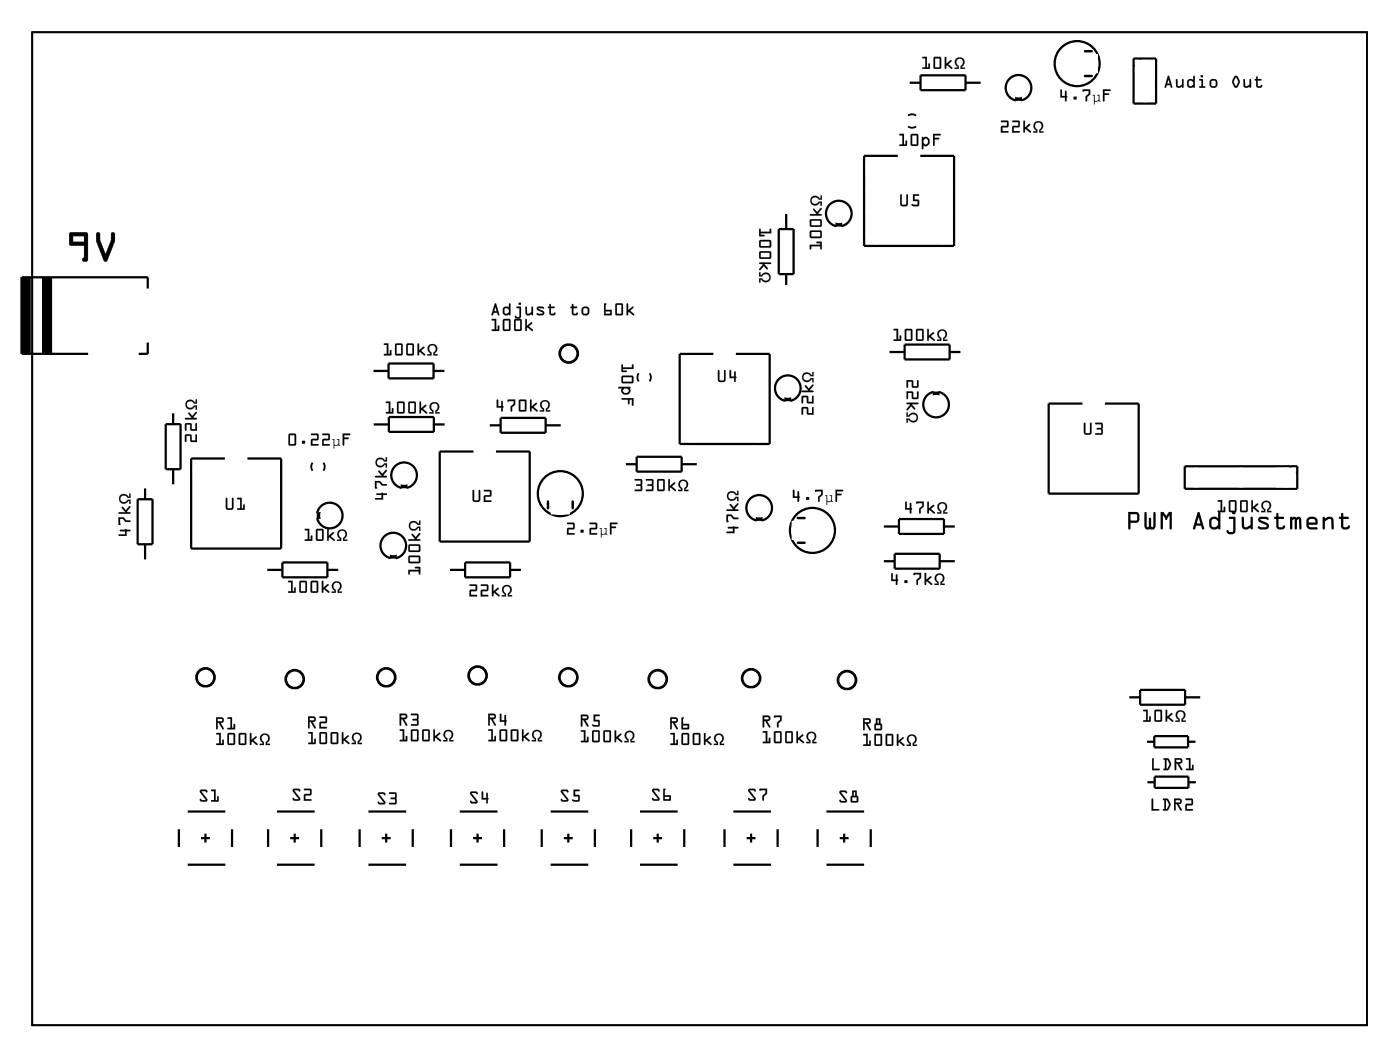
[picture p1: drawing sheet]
<svg xmlns="http://www.w3.org/2000/svg" width="158mm" height="119mm" viewBox="0 0 158 119" stroke-linecap="round" stroke-linejoin="round" font-family="sans-serif">
<path d="M3.6 3.6h150.7v112.1h-150.7zM102.5 14.3a.73 .73 0 0 0 .9 0M102.5 13a.73 .73 0 0 1 .9 0M35.3 52.2a.73 .73 0 0 0 0 .9M36.5 52.2a.73 .73 0 0 1 0 .9M72.1 42.1a.73 .73 0 0 0 0 .9M73.3 42.1a.73 .73 0 0 1 0 .9" fill="none" stroke="#000" stroke-width=".2"/>
<g fill="#000">
<path d="M107.9 6.6a.56 .56 0 0 1 .9 .1 .56 .56 0 0 1-.2 .8v.1h.3v.2h-.5v-.4a.42 .42 0 0 0 .3-.6 .42 .42 0 0 0-.7 0 .42 .42 0 0 0 .2 .6v.4h-.4v-.2h.3l-.1-.1a.57 .57 0 0 1-.1-.9zM114.7 10.9h.5v.5h-.5zM116.8 13.8a.56 .56 0 0 1 .9 .1 .56 .56 0 0 1-.2 .8v.1h.3v.2h-.5v-.4a.42 .42 0 0 0 .3-.6 .42 .42 0 0 0-.7 0 .42 .42 0 0 0 .2 .6v.4h-.5v-.2h.4l-.1-.1a.57 .57 0 0 1-.1-.9zM85.7 30.7h.1v.4h.2a.55 .55 0 0 1 .8-.2 .55 .55 0 0 1 0 .8 .55 .55 0 0 1-.8-.2h-.2v.4h-.1v-.5h.3a.42 .42 0 0 0 .7 .2 .42 .42 0 0 0 0-.6 .42 .42 0 0 0-.7 .2h-.3zM91.6 22.2a.58 .58 0 0 1 .9 .2h.1v-.3h.2v.4h-.4a.42 .42 0 0 0-.6-.2 .42 .42 0 0 0 0 .7 .42 .42 0 0 0 .6-.3h.4v.5h-.2v-.3h-.1a.56 .56 0 0 1-.8 .2 .56 .56 0 0 1-.1-.9zM94.4 25.1h.5v.5h-.5zM106 37.3a.56 .56 0 0 1 .8 .1 .56 .56 0 0 1-.2 .8v.1h.3v.2h-.4v-.4a.42 .42 0 0 0 .2-.6 .42 .42 0 0 0-.7 0 .42 .42 0 0 0 .3 .6v.4h-.5v-.2h.3v-.1a.57 .57 0 0 1-.1-.9zM13.6 55.9a.58 .58 0 0 1 .9 .1h.1v-.3h.1v.5h-.3a.42 .42 0 0 0-.6-.3 .42 .42 0 0 0 0 .7 .42 .42 0 0 0 .6-.2h.3v.4h-.1v-.3h-.1a.56 .56 0 0 1-.8 .2 .56 .56 0 0 1-.1-.8zM21.1 45.2a.58 .58 0 0 1 .9 .2h.1v-.3h.1v.4h-.3a.42 .42 0 0 0-.6-.2 .42 .42 0 0 0 0 .7 .42 .42 0 0 0 .6-.3h.3v.5h-.1v-.3h-.1a.56 .56 0 0 1-.9 .2 .56 .56 0 0 1 0-.9zM35.7 57.9h.5v.5h-.5zM42.5 51.8a.58 .58 0 0 1 .9 .1h.1v-.3h.2v.5h-.3a.42 .42 0 0 0-.7-.3 .42 .42 0 0 0 0 .7 .42 .42 0 0 0 .7-.2h.3v.5h-.2v-.4h-.1a.56 .56 0 0 1-.8 .2 .56 .56 0 0 1-.1-.8zM45.4 54.6h.5v.5h-.5z"/>
<path d="M46.3 58.9a.58 .58 0 0 1 .9 .2h.1v-.4h.2v.5h-.4a.42 .42 0 0 0-.6-.2 .42 .42 0 0 0 0 .7 .42 .42 0 0 0 .6-.3h.4v.5h-.2v-.3h-.1a.56 .56 0 0 1-.8 .2 .56 .56 0 0 1-.1-.9zM48.4 39a.56 .56 0 0 1 .9 0 .56 .56 0 0 1-.2 .8v.2h.3v.1h-.5v-.3a.42 .42 0 0 0 .3-.7 .42 .42 0 0 0-.7 0 .42 .42 0 0 0 .2 .7v.3h-.5v-.1h.4l-.1-.2a.57 .57 0 0 1-.1-.8zM48.6 45.5a.56 .56 0 0 1 .9 .1 .56 .56 0 0 1-.2 .8v.1h.3v.2h-.5v-.4a.42 .42 0 0 0 .3-.6 .42 .42 0 0 0-.7 0 .42 .42 0 0 0 .2 .6v.4h-.4v-.2h.3l-.1-.1a.57 .57 0 0 1-.1-.9zM61.1 45.3a.56 .56 0 0 1 .9 0 .56 .56 0 0 1-.2 .9v.1h.3v.1h-.5v-.3a.42 .42 0 0 0 .3-.6 .42 .42 0 0 0-.7 0 .42 .42 0 0 0 .2 .6v.3h-.5v-.1h.4l-.1-.2a.57 .57 0 0 1-.1-.8zM76.7 54.3a.56 .56 0 0 1 .9 0 .56 .56 0 0 1-.2 .8v.2h.3v.1h-.5v-.3a.42 .42 0 0 0 .3-.7 .42 .42 0 0 0-.7 0 .42 .42 0 0 0 .2 .7v.3h-.4v-.1h.3l-.1-.2a.57 .57 0 0 1-.1-.8zM82.2 55.6a.58 .58 0 0 1 .9 .1h.1v-.3h.2v.4h-.4a.42 .42 0 0 0-.6-.2 .42 .42 0 0 0 0 .7 .42 .42 0 0 0 .6-.2h.4v.4h-.2v-.3h-.1a.56 .56 0 0 1-.8 .2 .56 .56 0 0 1-.1-.8zM85.4 58.3h.6v.5h-.6zM88.7 44.8h.5v.5h-.5zM90.7 42.1a.58 .58 0 0 1 .9 .2h.1v-.3h.1v.4h-.3a.42 .42 0 0 0-.6-.2 .42 .42 0 0 0 0 .7 .42 .42 0 0 0 .6-.2h.3v.4h-.1v-.3h-.1a.56 .56 0 0 1-.8 .2 .56 .56 0 0 1-.1-.9zM102.3 46.5h.2v.4h.1a.55 .55 0 0 1 .8-.2 .55 .55 0 0 1 0 .8 .55 .55 0 0 1-.8-.1h-.1v.3h-.2v-.5h.4a.42 .42 0 0 0 .6 .3 .42 .42 0 0 0 0-.7 .42 .42 0 0 0-.6 .2h-.4zM105.4 44.1h.5v.5h-.5zM106 56.8a.56 .56 0 0 1 .8 .1 .56 .56 0 0 1-.2 .8v.1h.4v.1h-.5v-.3a.42 .42 0 0 0 .2-.6 .42 .42 0 0 0-.7 0 .42 .42 0 0 0 .3 .6v.3h-.5v-.1h.3v-.2a.57 .57 0 0 1-.1-.8z"/>
<path d="M142.5 56.6a.56 .56 0 0 1 .9 .1 .56 .56 0 0 1-.2 .8v.1h.3v.2h-.4v-.3a.42 .42 0 0 0 .2-.7 .42 .42 0 0 0-.7 0 .42 .42 0 0 0 .2 .7v.3h-.4v-.2h.3l-.1-.1a.57 .57 0 0 1-.1-.9zM37.6 65.7a.56 .56 0 0 1 .9 .1 .56 .56 0 0 1-.2 .8v.1h.3v.2h-.5v-.4a.42 .42 0 0 0 .3-.6 .42 .42 0 0 0-.7 0 .42 .42 0 0 0 .2 .6v.4h-.5v-.2h.4l-.1-.1a.57 .57 0 0 1-.1-.9zM38.2 59.9a.56 .56 0 0 1 .9 0 .56 .56 0 0 1-.2 .9v.1h.3v.1h-.5v-.3a.42 .42 0 0 0 .3-.7 .42 .42 0 0 0-.7 0 .42 .42 0 0 0 .2 .7v.3h-.5v-.1h.4l-.1-.2a.57 .57 0 0 1-.1-.8zM44.1 62.6h.6v.5h-.6zM56.8 66.1a.56 .56 0 0 1 .9 .1 .56 .56 0 0 1-.2 .8v.1h.3v.2h-.5v-.3a.42 .42 0 0 0 .3-.7 .42 .42 0 0 0-.7 0 .42 .42 0 0 0 .2 .7v.3h-.5v-.2h.4l-.1-.1a.57 .57 0 0 1-.1-.9zM105.7 64.8a.56 .56 0 0 1 .8 .1 .56 .56 0 0 1-.2 .8v.1h.3v.2h-.4v-.3a.42 .42 0 0 0 .2-.7 .42 .42 0 0 0-.7 0 .42 .42 0 0 0 .3 .7v.3h-.5v-.2h.3v-.1a.57 .57 0 0 1-.1-.9zM29.5 82.9a.56 .56 0 0 1 .8 .1 .56 .56 0 0 1-.2 .8v.1h.4v.1h-.5v-.3a.42 .42 0 0 0 .2-.6 .42 .42 0 0 0-.6 0 .42 .42 0 0 0 .2 .6v.3h-.5v-.1h.4l-.1-.1a.57 .57 0 0 1-.1-.9zM39.9 82.8a.56 .56 0 0 1 .8 .1 .56 .56 0 0 1-.2 .8v.1h.4v.1h-.5v-.3a.42 .42 0 0 0 .2-.6 .42 .42 0 0 0-.7 0 .42 .42 0 0 0 .3 .6v.3h-.5v-.1h.3v-.2a.57 .57 0 0 1-.1-.8zM50.2 82.5a.56 .56 0 0 1 .9 .1 .56 .56 0 0 1-.2 .8v.1h.3v.1h-.5v-.3a.42 .42 0 0 0 .3-.6 .42 .42 0 0 0-.7 0 .42 .42 0 0 0 .2 .6v.3h-.5v-.1h.4l-.1-.2a.57 .57 0 0 1-.1-.8zM60.2 82.5a.56 .56 0 0 1 .9 .1 .56 .56 0 0 1-.2 .8v.1h.3v.1h-.5v-.3a.42 .42 0 0 0 .3-.6 .42 .42 0 0 0-.7 0 .42 .42 0 0 0 .2 .6v.3h-.5v-.1h.4l-.1-.2a.57 .57 0 0 1-.1-.8zM70.7 82.6a.56 .56 0 0 1 .8 .1 .56 .56 0 0 1-.2 .8v.1h.3v.1h-.4v-.3a.42 .42 0 0 0 .2-.6 .42 .42 0 0 0-.7 0 .42 .42 0 0 0 .3 .6v.3h-.5v-.1h.3v-.2a.57 .57 0 0 1-.1-.8zM80.8 82.9a.56 .56 0 0 1 .8 .1 .56 .56 0 0 1-.2 .8v.1h.3v.1h-.4v-.3a.42 .42 0 0 0 .2-.6 .42 .42 0 0 0-.7 0 .42 .42 0 0 0 .3 .6v.3h-.5v-.1h.3v-.1a.57 .57 0 0 1-.1-.9z"/>
<path d="M91.2 82.7a.56 .56 0 0 1 .8 .1 .56 .56 0 0 1-.2 .8v.1h.4v.1h-.5v-.3a.42 .42 0 0 0 .2-.6 .42 .42 0 0 0-.6 0 .42 .42 0 0 0 .2 .6v.3h-.5v-.1h.4l-.1-.2a.57 .57 0 0 1-.1-.8zM102.5 83a.56 .56 0 0 1 .9 .1 .56 .56 0 0 1-.2 .8v.1h.3v.1h-.5v-.3a.42 .42 0 0 0 .3-.6 .42 .42 0 0 0-.7 0 .42 .42 0 0 0 .2 .6v.3h-.4v-.1h.3l-.1-.1a.57 .57 0 0 1-.1-.9zM132.9 80.3a.56 .56 0 0 1 .8 0 .56 .56 0 0 1-.2 .9v.1h.4v.1h-.5v-.3a.42 .42 0 0 0 .2-.6 .42 .42 0 0 0-.7 0 .42 .42 0 0 0 .3 .6v.3h-.5v-.1h.3v-.2a.57 .57 0 0 1-.1-.8z"/>
<path d="M3.6 3.6h150.7v112.1h-150.7zM3.6 3.6v112.1h150.7v-112.1z"/>
<path d="M101.5 15.1h.6l-.1 1.2h.2v-.4a.1 .1 0 0 1 .1-.1 .1 .1 0 0 1 .1 .1v.5l-.8 .1a.1 .1 0 0 1-.1-.1 .1 .1 0 0 1 .1-.1h.3v-1h-.3zM101.6 15.1v.2h.3v1h-.3l-.1 .1 .8 .1v-.6h-.1v.4h-.2v-1.2zM102.8 15.2l.7-.1 .2 .1v1.1l-.1 .2h-.6l-.2-.1zM102.9 15.2l-.1 1.2 .2 .1 .6-.1 .1-.1-.1-1.1-.1-.1zM103 15.3v1h.5v-1zM103 15.3h.5v1h-.5zM104.1 15.5h.1l.1 .1 .1-.2 .2 .1 .3 .1v.2a.5 .5 0 0 1-.2 .6l-.3 .1-.2-.1 .1 .3a.1 .1 0 0 1-.1 .1 .1 .1 0 0 1-.1-.1zM104.1 15.5v1.2l.1 .1v-.1v-.4l.2 .2 .3-.1 .2-.2v-.4l-.3-.3h-.2l-.2 .1v-.1zM104.4 15.6l-.1 .2v.3l.2 .2 .2-.2 .1-.3-.3-.2zM104.4 15.6h.2l.2 .2v.4l-.3 .1-.3-.2v-.3zM105.3 15.1h.8a.1 .1 0 0 1 .1 .1 .1 .1 0 0 1-.1 .1h-.6v.2h.4a.1 .1 0 0 1 .1 .1 .1 .1 0 0 1-.1 .1h-.4v.7a.1 .1 0 0 1-.1 .1 .1 .1 0 0 1-.1-.1zM105.3 15.1v1.3l.1 .1 .1-.1v-.7h.4l.1-.1h-.1h-.4v-.3h.6l.1-.1-.1-.1z"/>
<path d="M101.6 15.1h.4v1.2h.2v-.4h.1v.6l-.8-.1 .1-.1h.3v-1h-.3zM102.8 15.2l.7-.1 .2 .1v1.1l-.1 .2h-.6l-.2-.1zM103 15.3v1h.5v-1zM104.1 15.5h.1v.1l.2-.2 .2 .1 .3 .3a.54 .54 0 0 1-.4 .7l-.3-.1v.4h-.1zM104.4 15.6l-.2 .2v.3l.3 .2 .3-.2v-.3l-.2-.2zM105.3 15.1h.8l.1 .1-.1 .1h-.6v.2h.4l.1 .1-.1 .1h-.4v.7l-.1 .1-.1-.1z"/>
<path d="M104.1 6.4h.5v1.2h.2v-.4a.1 .1 0 0 1 .1-.1 .1 .1 0 0 1 .1 .1v.6h-.8a.1 .1 0 0 1-.1-.1 .1 .1 0 0 1 .1-.1h.3v-1h-.3zM104.1 6.4l.1 .2h.3v1h-.3l-.1 .1 .8 .1v-.6h-.1v.4h-.2v-1.2zM105.4 6.5l.7-.1 .1 .1 .1 1.1-.2 .2h-.5l-.2-.1zM105.4 6.5v1.2l.2 .1h.5l.1-.2v-1.1l-.1-.1zM105.6 6.6v1h.5v-1zM105.5 6.6h.6v1h-.6zM106.7 6.4l.1 .1v.7l.5-.4a.09 .09 0 0 1 .1 0 .09 .09 0 0 1 0 .1l-.4 .3 .5 .4a.1 .1 0 0 1 0 .1 .1 .1 0 0 1-.1 .1l-.5-.4h-.1v.3a.1 .1 0 0 1-.1 .1 .1 .1 0 0 1-.1-.1zM106.7 6.4v1.3h.1v-.3l.1-.1 .6 .5v-.2l-.5-.4 .4-.4h-.1l-.5 .4v-.7z"/>
<path d="M104.1 6.4h.5v1.2h.2v-.4h.1v.6l-.8-.1 .1-.1h.3v-1h-.3zM105.4 6.5l.7-.1 .1 .1v1.1l-.1 .2h-.5l-.2-.1zM105.6 6.6v1h.5v-1zM106.7 6.4l.1 .1v.7l.5-.4h.1l-.4 .4 .5 .4v.2l-.6-.4h-.1v.3h-.1z"/>
<path d="M107.9 6.6a.56 .56 0 0 1 .9 .1 .56 .56 0 0 1-.2 .8v.1h.3v.2h-.5v-.4a.41 .41 0 0 0 .3-.5 .41 .41 0 0 0-.6-.2l-.1 .4v.2l.2 .1v.4h-.4v-.2h.3l-.1-.1a.58 .58 0 0 1-.1-.9zM107.9 6.6a.58 .58 0 0 0 0 .7l.2 .2v.1h-.3v.2h.4v-.4a.41 .41 0 0 1-.2-.6 .41 .41 0 0 1 .6-.1l.1 .4-.3 .3v.4h.5v-.2h-.3v-.1l.1-.1a.58 .58 0 0 0 0-.8 .62 .62 0 0 0-.8 0z"/>
<path d="M113 13.6h.7l.2 .1-.1 .6-.6 .1v.4h.6a.1 .1 0 0 1 .1 .1 .1 .1 0 0 1-.1 .1h-.8v-.8h.7v-.4h-.7zM113 13.6v.2h.7v.4l-.7 .1v.7l.8-.1v-.1h-.6v-.4l.6-.1v-.6l-.1-.1zM114.3 13.6h.7l.1 .1v.6l-.7 .1v.4h.6a.1 .1 0 0 1 .1 .1 .1 .1 0 0 1-.1 .1h-.8l.1-.8h.7v-.4h-.7zM114.3 13.6v.2h.7v.4l-.7 .1v.7l.8-.1v-.1h-.7v-.4l.7-.1v-.6l-.1-.1zM115.5 13.6l.2 .1v.7l.5-.4a.09 .09 0 0 1 .1 0 .09 .09 0 0 1 0 .1l-.4 .3 .5 .4a.1 .1 0 0 1 0 .1 .1 .1 0 0 1-.2 0l-.4-.4-.1 .1v.3a.1 .1 0 0 1-.1 .1 .1 .1 0 0 1-.1-.1zM115.6 13.6l-.1 1.3h.2v-.3l.1-.1 .5 .4 .1-.1-.5-.4 .4-.4h-.1l-.5 .4v-.7z"/>
<path d="M113 13.6h.7l.1 .1v.6l-.6 .1v.4h.6v.2h-.8v-.8h.7v-.4h-.7zM114.3 13.6h.7l.1 .1v.6l-.7 .1v.4h.7v.2h-.8v-.8h.7v-.4h-.7zM115.6 13.6l.1 .1v.7l.5-.4h.1l-.4 .4 .5 .4-.1 .2-.5-.5-.1 .1v.3h-.2z"/>
<path d="M116.8 13.8a.56 .56 0 0 1 .9 .1 .56 .56 0 0 1-.2 .8v.1h.3v.2h-.5v-.4a.41 .41 0 0 0 .2-.5 .41 .41 0 0 0-.6-.2v.4v.2l.2 .1v.4h-.5v-.2h.4l-.1-.1a.58 .58 0 0 1-.1-.9zM116.8 13.8a.58 .58 0 0 0 0 .7l.2 .2v.1h-.4v.2h.5v-.4a.41 .41 0 0 1-.2-.6 .41 .41 0 0 1 .6-.1l.1 .4-.3 .3v.4h.5v-.2h-.3v-.1l.1-.1a.58 .58 0 0 0 0-.8 .62 .62 0 0 0-.8 0z"/>
<path d="M119.7 10.1h.2v.7h.3v-.5a.1 .1 0 0 1 .1-.1 .1 .1 0 0 1 .1 .1v.5a.09 .09 0 0 1 .1 .1 .09 .09 0 0 1-.1 .1v.4a.1 .1 0 0 1-.1 .1 .1 .1 0 0 1-.1-.1v-.4h-.5zM119.7 10.1v.9h.5v.4h.1l.1-.4 .1-.1-.1-.1v-.5h-.2v.5h-.3v-.7zM121.2 10.9h.3v.3h-.3zM121.2 10.9v.3h.3v-.3zM122.2 10.1h.9v.6l-.4 .3v.4a.1 .1 0 0 1-.1 .1 .1 .1 0 0 1-.1-.1v-.5l.4-.3v-.3h-.5h-.1zM122.2 10.1l.1 .2h.6v.3l-.3 .3v.5h.1v-.4l.4-.3v-.6zM123.4 10.7h.2v.6l.1 .1 .3-.2v-.4l-.1-.1h.2v.7h.1l-.2 .1v-.2a.36 .36 0 0 1-.4 .1l-.1 .4v-1zM123.4 10.7l.1 .1v1l.1-.4a.35 .35 0 0 0 .5-.1l-.1 .1h.2h-.1v-.7h-.2l.2 .1v.4l-.4 .2-.1-.1v-.6zM124.5 10.1h.8a.1 .1 0 0 1 .1 .1 .1 .1 0 0 1-.1 .1h-.6v.2h.4a.1 .1 0 0 1 .1 .1 .1 .1 0 0 1-.1 .1h-.4v.7a.1 .1 0 0 1-.1 .1 .1 .1 0 0 1-.1-.1zM124.5 10.1v1.3h.1h.1v-.7h.4l.1-.1-.1-.1h-.4v-.2h.6l.1-.1-.1-.1z"/>
<path d="M119.7 10.1h.2v.7h.3v-.5h.2v.5l.1 .1-.1 .1-.1 .4h-.1v-.4h-.5zM121.2 10.9h.3v.3h-.3zM122.2 10.1h.9v.6l-.4 .3v.4h-.1l-.1-.5 .4-.3v-.3h-.6zM123.4 10.7h.2v.6l.1 .1 .3-.2v-.4l-.1-.1h.2v.7h.1h-.2v-.1a.36 .36 0 0 1-.4 .1l-.1 .4v-1zM124.5 10.1h.8l.1 .1-.1 .1h-.6v.2h.4l.1 .1-.1 .1h-.4v.7h-.1h-.1z"/>
<path d="M131.8 8.6h.2l.4 1.2-.1 .1h-.1l-.1-.3h-.4l-.1 .3h-.1zM131.9 8.6l-.4 1.2 .1 .1 .1-.3h.4l.1 .2 .1 .1v-.1l-.3-1.2zM131.9 8.9l-.1 .5h.2zM131.9 8.9l.2 .5h-.3zM132.8 8.9l.1 .1v.6l.1 .1 .4-.2v-.5a.1 .1 0 0 1 .1-.1 .1 .1 0 0 1 .1 .1v.8a.1 .1 0 0 1-.1 .1 .1 .1 0 0 1-.1-.1 .39 .39 0 0 1-.6-.1zM132.8 8.9v.8a.32 .32 0 0 0 .5 .2l.1-.2 .1 .2 .1-.1v-.8h-.1l-.1 .6-.4 .1-.1-.1v-.6zM134.1 9l.2-.1 .4 .1v-.4a.1 .1 0 0 1 .1-.1 .1 .1 0 0 1 .1 .1v1.2a.1 .1 0 0 1-.1 .1 .1 .1 0 0 1-.1-.1l-.2 .1-.4-.1-.1-.2zM134.2 9l-.2 .2 .1 .6 .2 .1h.3l.1-.1v.1h.2v-1.3h-.2v.4l-.2-.1zM134.2 9.2v.4l.1 .1h.2l.2-.2v-.3l-.2-.1zM134.2 9.2l.3-.1 .2 .2v.3l-.2 .1-.3-.1zM135.4 8.9h.4v.8h.2a.1 .1 0 0 1 .1 .1 .1 .1 0 0 1-.1 .1h-.5a.1 .1 0 0 1-.1-.1 .1 .1 0 0 1 .1-.1h.1v-.6h-.2zM135.4 8.9v.2h.2v.6h-.2v.1l.6 .1v-.1l-.2-.1v-.7zM135.5 8.6a.15 .15 0 0 1 .3 0 .15 .15 0 0 1-.3 0zM135.5 8.6a.15 .15 0 0 0 .3 0 .15 .15 0 0 0-.3 0zM136.5 9.4a.51 .51 0 0 1 1 0 .51 .51 0 0 1-1 0zM136.5 9.4a.5 .5 0 0 0 1 0 .5 .5 0 0 0-1 0zM136.8 9.2v.5h.1h.3v-.6h-.3zM136.8 9.2l.3-.1 .1 .1 .1 .4-.1 .1h-.3h-.2zM139.4 8.6l.1-.1 .2 .1 .3 .5-.3 .7a.24 .24 0 0 1-.4 0l-.2-.6zM139.4 8.6l-.3 .6 .2 .6a.24 .24 0 0 0 .4 0l.3-.6-.3-.5a.23 .23 0 0 0-.3-.1zM139.5 8.7l-.2 .5 .2 .5 .3-.5zM139.5 8.7h.1l.2 .5-.3 .5-.2-.5zM140.4 8.9l.1 .1 .1 .6v.1l.5-.2-.1-.5a.1 .1 0 0 1 .1-.1 .1 .1 0 0 1 .1 .1v.8a.1 .1 0 0 1-.1 .1 .1 .1 0 0 1 0-.1 .39 .39 0 0 1-.7-.1zM140.4 8.9v.8a.32 .32 0 0 0 .5 .2l.2-.2v.2l.1-.1v-.8h-.1v.6l-.5 .1v-.1l-.1-.6zM141.8 8.6l.2 .1v.2h.3a.1 .1 0 0 1 .1 .1 .1 .1 0 0 1-.1 .1h-.3v.6h.2l.2-.1h.1a.21 .21 0 0 1 0 .2 .21 .21 0 0 1-.3 .1h-.2l-.2-.2v-.6h-.1a.1 .1 0 0 1-.1-.1 .1 .1 0 0 1 .1-.1h.1zM141.8 8.6v.3l-.2 .1 .2 .1v.5a.37 .37 0 0 0 .3 .3 .37 .37 0 0 0 .4-.2l-.1-.1-.1 .1h-.3v-.6h.4v-.1l-.1-.1h-.3v-.2z"/>
<path d="M131.9 8.6h.1l.3 1.2v.1h-.1l-.1-.3h-.4l-.1 .3h-.1zM131.9 8.9l-.1 .5h.2zM132.8 8.9l.1 .1v.6l.1 .1 .4-.2v-.5l.2-.1v1h-.1l-.1-.1a.38 .38 0 0 1-.3 .1 .38 .38 0 0 1-.3-.2zM134.1 9l.2-.1 .4 .1v-.4h.2v1.3h-.1l-.1-.1-.4 .1-.2-.1-.1-.2zM134.2 9.2v.4l.3 .1 .2-.1v-.3l-.2-.2zM135.4 8.9l.4 .1v.7l.2 .1v.1h-.6v-.2h.2v-.6h-.2zM135.5 8.6a.15 .15 0 0 1 .3 0 .15 .15 0 0 1-.3 0zM136.5 9.4a.5 .5 0 0 1 1 0 .5 .5 0 0 1-1 0zM136.8 9.2v.4l.1 .1h.3v-.1v-.4l-.1-.1zM139.4 8.6l.1-.1 .2 .1 .3 .5-.3 .7a.23 .23 0 0 1-.4 0l-.2-.6zM139.5 8.7l-.2 .5 .2 .5 .3-.5zM140.4 8.9l.1 .1 .1 .6v.1l.5-.2v-.5l.1-.1v1h-.1v-.1a.38 .38 0 0 1-.4 .1 .38 .38 0 0 1-.3-.2zM141.8 8.6l.2 .1v.2h.4v.1v.1h-.4v.6h.3l.1-.1h.1a.35 .35 0 0 1-.3 .3 .35 .35 0 0 1-.4-.3v-.5l-.2-.1 .2-.1z"/>
<path d="M7.9 26.3l.1-.1h1.7l.2 .1v.1v2.9a.37 .37 0 0 1-.3 .2 .37 .37 0 0 1-.3-.1v-.3h.2v-1.4h-1.5h-.1l-.1-.2zM7.9 26.3v1.3l1.6 .1v1.4a.21 .21 0 0 0-.2 .1 .21 .21 0 0 0 .1 .3h.4l.1-.2v-3l-.2-.1zM8.2 26.6v.7h1.3v-.7zM8.2 26.6h1.3v.7h-1.3zM10.9 26.3l.2-.1 .2 .1v.8l.6 1.6 .6-1.6v-.7a.23 .23 0 0 1 .3-.2 .23 .23 0 0 1 .2 .2v.8l-.9 2.2a.24 .24 0 0 1-.2 .1 .24 .24 0 0 1-.2-.1l-.9-2.2zM10.9 26.3v.9l.8 2.2 .2 .1 .2-.1 .9-2.2-.1-.8a.19 .19 0 0 0-.1-.2 .19 .19 0 0 0-.2 .2v.7l-.7 1.7-.6-1.7v-.8l-.2-.1z"/>
<path d="M7.9 26.3l1.8-.1 .2 .1v3l-.1 .2h-.3a.21 .21 0 0 1-.2-.2 .21 .21 0 0 1 .2-.2v-1.4h-1.5l-.2-.1zM8.2 26.6v.7h1.3v-.7zM10.9 26.3l.3-.1 .1 .1v.8l.6 1.6 .6-1.6v-.7a.21 .21 0 0 1 .3-.2 .21 .21 0 0 1 .2 .2v.8l-.9 2.2-.2 .1-.2-.1-.8-2.2z"/>
<path d="M55.9 34.2l.1 .1 .4 1.2-.1 .1-.1-.1-.1-.2h-.4l-.1 .3-.1-.1zM55.9 34.2l-.4 1.3 .1 .1 .1-.3h.4l.1 .2 .1 .1 .1-.1-.4-1.2zM55.9 34.6l-.1 .5h.3zM55.9 34.6l.2 .5h-.3zM56.8 34.7l.3-.1 .4 .1-.1-.4a.1 .1 0 0 1 .1-.1 .1 .1 0 0 1 .1 .1v1.2a.1 .1 0 0 1-.1 .1 .1 .1 0 0 1 0-.1l-.3 .1-.4-.1v-.2zM56.9 34.7l-.1 .2 .1 .6 .2 .1 .2-.1 .2-.1v.1h.1v-1.3l-.1 .1v.4l-.3-.1zM57 34.8v.5l.1 .1h.2l.1-.2v-.3l-.2-.1zM57 34.8h.3l.2 .1v.3l-.2 .2-.4-.1zM58.3 34.6h.5v1.1a.36 .36 0 0 1-.3 .3 .36 .36 0 0 1-.4-.3l.1-.1 .2 .2 .2-.1v-.9h-.3zM58.3 34.6v.1l.3 .1v.9v.1h-.2l-.2-.2-.1 .1a.37 .37 0 0 0 .4 .2 .37 .37 0 0 0 .3-.2v-1.1zM58.5 34.3a.15 .15 0 0 1 .3 0 .15 .15 0 0 1-.3 0zM58.6 34.3a.13 .13 0 0 0 .2 0 .13 .13 0 0 0-.2 0zM59.3 34.6h.2v.7l.1 .1 .4-.2v-.5a.1 .1 0 0 1 .1-.1 .1 .1 0 0 1 .1 .1v.8a.11 .11 0 0 1-.2 .1 .1 .1 0 0 1 0-.2 .39 .39 0 0 1-.7-.1zM59.3 34.6v.7a.32 .32 0 0 0 .5 .2l.2-.1 .1 .2 .1-.1v-.9h-.2v.6l-.4 .2-.1-.1v-.7zM60.7 34.6a.71 .71 0 0 1 .7 .1 .12 .12 0 0 1-.1 .2 .12 .12 0 0 1-.1-.1h-.4l.5 .3a.28 .28 0 0 1 .1 .3 .28 .28 0 0 1-.2 .2l-.6-.1a.12 .12 0 0 1 .1-.1 .12 .12 0 0 1 .1 0h.4l.1-.1-.6-.3-.1-.2zM60.7 34.7l-.1 .1 .1 .2 .6 .3-.1 .1h-.6v.1l.2 .1 .5-.1 .1-.1-.1-.3-.5-.3h.4a.09 .09 0 0 0 .1 0 .09 .09 0 0 0 .1-.1l-.2-.1zM62 34.3h.2v.3h.3a.1 .1 0 0 1 .1 .1 .1 .1 0 0 1-.1 .1h-.3v.5l.2 .1 .2-.2 .1 .1a.21 .21 0 0 1 0 .2 .21 .21 0 0 1-.3 .1h-.2l-.2-.2v-.6h-.1a.1 .1 0 0 1-.1-.1 .1 .1 0 0 1 .1-.1h.1zM62 34.3v.3l-.1 .1 .1 .1v.5a.37 .37 0 0 0 .4 .3 .37 .37 0 0 0 .3-.2l-.1-.1-.1 .1h-.3v-.6l.4-.1-.1-.1h-.3v-.3zM64.6 34.3h.1v.3h.4a.1 .1 0 0 1 .1 .1 .1 .1 0 0 1-.1 .1h-.4v.5l.3 .1 .1-.2 .1 .1a.21 .21 0 0 1 0 .2 .21 .21 0 0 1-.2 .1h-.3l-.1-.2v-.6h-.1a.1 .1 0 0 1-.1-.1 .1 .1 0 0 1 .1-.1h.1zM64.6 34.3v.3l-.2 .1 .2 .1v.5a.37 .37 0 0 0 .3 .3 .37 .37 0 0 0 .4-.2l-.1-.1-.2 .1h-.3v-.6l.4-.1h.1l-.1-.1h-.4v-.3zM65.6 35.1a.51 .51 0 0 1 1 0 .51 .51 0 0 1-1 0zM65.6 35.1a.5 .5 0 0 0 1 0 .5 .5 0 0 0-1 0zM65.9 34.8v.5l.1 .1 .3-.1v-.5h-.3zM65.9 34.8h.3l.1 .1 .1 .4-.1 .1h-.3l-.2-.1zM68.2 34.2h.2a.09 .09 0 0 1 .1 .1 .09 .09 0 0 1-.1 .1v.6h.7l-.1 .6-.8-.1zM68.2 34.2v1.3l.8 .1v-.6h-.6v-.6v-.1zM68.4 35.1v.3h.5v-.3zM68.4 35.1h.5v.3h-.5zM69.5 34.3l.7-.1 .1 .1v1.1l-.1 .2h-.6l-.1-.1zM69.5 34.3v1.2l.1 .1h.6l.1-.2v-1.1l-.1-.1zM69.6 34.4v1h.6v-1zM69.6 34.4h.6v1h-.6zM70.8 34.2l.1 .1v.7l.5-.4a.09 .09 0 0 1 .1 0 .09 .09 0 0 1 0 .1l-.4 .3 .5 .4a.1 .1 0 0 1 0 .2 .1 .1 0 0 1-.2 0l-.4-.4h-.1v.3a.1 .1 0 0 1-.1 .1 .1 .1 0 0 1-.1-.1zM70.8 34.2l-.1 1.3h.2v-.3l.1-.1 .5 .5 .1-.2-.5-.4 .4-.4h-.1l-.5 .4v-.7z"/>
<path d="M55.5 36h.5v1.2h.2v-.4a.1 .1 0 0 1 .1-.1 .1 .1 0 0 1 .1 .1l-.1 .5h-.7a.1 .1 0 0 1-.1 0 .1 .1 0 0 1 .1-.1h.2v-1h-.3zM55.5 36v.1h.3v1.1h-.3v.1h.8v-.6l-.1 .1v.4h-.2v-1.2zM56.8 36h.7l.1 .1v1.1l-.1 .1h-.6l-.1-.1zM56.8 36v1.2l.1 .1h.6l.1-.1v-1.1l-.1-.1zM56.9 36.2v1h.6v-1zM56.9 36.1h.6v1.1h-.6zM58.1 36h.6l.2 .1v1.1l-.1 .1h-.6l-.2-.1zM58.1 36v1.2l.1 .1h.6l.1-.1v-1.1l-.2-.1zM58.2 36.2v1h.5v-1zM58.2 36.1h.5v1.1h-.5zM59.3 36h.2v.8l.4-.4a.1 .1 0 0 1 .2 0 .09 .09 0 0 1 0 .1l-.4 .3 .4 .4a.1 .1 0 0 1 .1 .1 .1 .1 0 0 1-.2 0l-.4-.4-.1 .1v.3a.1 .1 0 0 1-.1 0 .1 .1 0 0 1-.1 0zM59.3 36v1.3h.2v-.3l.1-.1 .5 .4v-.1l-.4-.4 .4-.4h-.2l-.4 .4v-.7z"/>
<path d="M55.9 34.2l.1 .1 .4 1.2-.1 .1-.1-.1-.1-.2h-.4v.2h-.2zM55.9 34.6l-.1 .5h.3zM56.8 34.7l.3-.1 .4 .1v-.4l.1-.1v1.4h-.1v-.1l-.4 .1-.2-.1-.1-.2zM57 34.8l-.1 .5 .3 .1 .2-.2v-.3l-.2-.1zM58.3 34.6h.5v1.1a.34 .34 0 0 1-.3 .3 .34 .34 0 0 1-.4-.4h.1l.2 .2 .2-.1v-.9h-.3zM58.5 34.3a.15 .15 0 0 1 .3 0 .15 .15 0 0 1-.3 0zM59.3 34.6h.2v.7l.1 .1 .4-.2v-.6h.1v1h-.1v-.2a.38 .38 0 0 1-.4 .2 .38 .38 0 0 1-.3-.3zM60.7 34.7l.5-.1 .2 .1a.12 .12 0 0 1-.1 .1 .12 .12 0 0 1-.1 0h-.4l.5 .3a.27 .27 0 0 1 .1 .3 .27 .27 0 0 1-.2 .2h-.5l-.1-.1v-.2l.6 .1 .1-.1-.6-.3-.1-.2zM62 34.3h.2v.3h.4v.1v.1h-.4v.6h.3l.1-.1h.1a.35 .35 0 0 1-.3 .3 .35 .35 0 0 1-.4-.3v-.5l-.2-.1 .2-.1zM64.6 34.3h.1v.3h.4l.1 .1-.1 .1h-.4l.1 .6h.2l.2-.1a.35 .35 0 0 1-.3 .3 .35 .35 0 0 1-.3-.3v-.5l-.2-.1 .2-.1zM65.6 35.1a.5 .5 0 0 1 1 0 .5 .5 0 0 1-1 0zM65.9 34.8l-.1 .5 .2 .1h.3v-.1v-.4l-.1-.1zM68.2 34.2l.2 .1v.1v.6h.7l-.1 .6-.8-.1zM68.4 35.1v.3h.5v-.3zM69.5 34.3l.7-.1 .1 .1v1.1l-.1 .2h-.6l-.1-.1zM69.6 34.4v1h.6v-1zM70.8 34.2l.1 .1v.7l.5-.4h.1l-.4 .4 .5 .4-.1 .2-.5-.4h-.1v.4l-.2-.1z"/>
<path d="M55.5 36h.5v1.2h.2v-.4l.1-.1v.6h-.8v-.1h.3v-1l-.3-.1zM56.8 36h.7l.1 .1v1.1l-.1 .1h-.6l-.1-.1zM56.9 36.2v1h.6v-1zM58.1 36h.6l.2 .1v1.1l-.1 .1h-.6l-.2-.1zM58.2 36.2v1h.5v-1zM59.3 36l.2 .1v.7l.5-.4h.1l-.4 .4 .4 .4v.1l-.5-.4-.1 .1v.3h-.2z"/>
<path d="M85.7 30.7h.2l-.1 .4 .2-.1a.58 .58 0 0 1 .8-.1 .56 .56 0 0 1 0 .8 .56 .56 0 0 1-.8-.2h-.2l.1 .4h-.2v-.5h.3a.41 .41 0 0 0 .6 .2 .41 .41 0 0 0 .1-.6l-.3-.1-.2 .1-.2 .2h-.3zM85.7 30.7v.5h.3a.41 .41 0 0 1 .6-.2 .41 .41 0 0 1 .1 .6l-.3 .1-.4-.3h-.3v.5h.1v-.4h.2v.2a.58 .58 0 0 0 .8 0 .55 .55 0 0 0 .1-.7 .55 .55 0 0 0-.7-.2l-.2 .3h-.2v-.4z"/>
<path d="M85.7 25.8h.2v.3h1v-.3h.1l.1 .5h-1.2v.2h.4v.1l-.5 .1zM85.7 27.1h1.2l.2 .1-.1 .6-.1 .1h-1.1l-.1-.1zM85.9 27.2v.6h1v-.6zM85.7 28.4l1.2-.1 .2 .2-.1 .6-.1 .1h-1.1l-.1-.2zM85.9 28.5v.5h1v-.5zM85.7 29.6h1.3l.1 .1-.1 .1h-.7l.4 .5-.1 .1-.4-.4-.4 .5-.1-.1 .4-.5-.1-.1h-.2z"/>
<path d="M85.7 25.8h.2v.3h1v-.2a.1 .1 0 0 1 .1-.1 .1 .1 0 0 1 .1 .1v.4h-1.2v.2h.3a.1 .1 0 0 1 .1 .1 .1 .1 0 0 1-.1 .1l-.5-.1zM85.7 25.8l.1 .9 .5-.1v-.1h-.4v-.2h1.2l-.1-.5-.1 .1v.3h-1v-.3zM85.7 27.1h1.3l.1 .1v.6l-.2 .1h-1.1l-.1-.1zM85.8 27.1l-.1 .7 .1 .1h1.1l.1-.1v-.6l-.1-.1zM85.9 27.2v.6h1v-.6zM85.9 27.2h1v.6h-1zM85.7 28.4l1.3-.1 .1 .2v.6l-.2 .1h-1.1l-.1-.2zM85.8 28.4l-.1 .6 .1 .2h1.1l.1-.1v-.6l-.1-.1zM85.9 28.5v.5h1v-.5zM85.9 28.5h1v.5h-1zM85.7 29.6h1.3a.1 .1 0 0 1 .1 .1 .1 .1 0 0 1-.1 .1h-.7l.4 .4a.1 .1 0 0 1 0 .2 .1 .1 0 0 1-.2 0l-.3-.4-.3 .5a.1 .1 0 0 1-.2 0 .1 .1 0 0 1 0-.2l.4-.4-.1-.1h-.3zM85.7 29.6l.1 .2h.2l.1 .1-.4 .4 .1 .2 .4-.5 .4 .4 .1-.2-.4-.4h.7v-.1v-.1z"/>
<path d="M91.4 27.6h1.2v-.2h-.4v-.1h.5l.1 .8h-.2v-.3h-1v.3h-.1zM91.5 26h1.2l.1 .2v.6l-.2 .1-1.1-.1-.1-.1zM91.6 26.2v.5h1v-.5zM91.5 24.8l1.2-.1 .1 .2v.6l-.2 .1h-1.1l-.1-.2zM91.6 24.9v.5h1v-.5zM91.8 23.6h.1l.3 .3 .4-.4h.1l.1 .1-.4 .5 .3 .1v.1h-1.3l.1-.2h.7l-.4-.4z"/>
<path d="M91.4 27.6h1.2v-.2h-.4a.1 .1 0 0 1-.1 0 .1 .1 0 0 1 .1-.1h.6v.7a.1 .1 0 0 1-.1 .1 .1 .1 0 0 1-.1-.1v-.2h-1v.2a.1 .1 0 0 1-.1 .1 .1 .1 0 0 1-.1-.1zM91.4 27.6l.1 .5h.1v-.3h1v.3h.2l-.1-.8h-.5v.1h.4v.2zM91.5 26h1.2l.1 .2v.6l-.2 .1h-1.1l-.1-.2zM91.5 26.1l-.1 .6 .1 .1 1.1 .1 .2-.2v-.5l-.1-.2zM91.6 26.2v.5h1v-.5zM91.6 26.2h1v.5h-1zM91.5 24.8l1.2-.1 .1 .2v.6l-.2 .1h-1.1l-.1-.2zM91.5 24.8l-.1 .6 .1 .2h1.1l.2-.1v-.6l-.1-.2zM91.6 24.9v.5h1v-.5zM91.6 24.9h1v.5h-1zM91.8 23.6h.1l.3 .3 .4-.4a.1 .1 0 0 1 .1 0 .1 .1 0 0 1 .1 .1l-.4 .5h.3a.1 .1 0 0 1 .1 .1 .1 .1 0 0 1-.1 .1h-1.2a.1 .1 0 0 1-.1-.1 .1 .1 0 0 1 .1-.1h.7l-.4-.4zM91.8 23.6v.1l.4 .5h-.7l-.1 .1h1.3v-.1h-.3l-.1-.1 .5-.5-.1-.1h-.1l-.4 .4-.3-.3z"/>
<path d="M91.6 22.2a.58 .58 0 0 1 .9 .2h.1v-.4h.2v.5h-.4a.41 .41 0 0 0-.5-.2 .41 .41 0 0 0-.2 .6l.4 .1 .2-.1 .1-.2h.4v.5h-.2v-.3h-.1a.58 .58 0 0 1-.9 .1 .62 .62 0 0 1 0-.8zM91.6 22.2a.55 .55 0 0 0 0 .8 .55 .55 0 0 0 .7 .1l.2-.2h.1v.3h.2v-.5h-.4a.41 .41 0 0 1-.6 .3 .41 .41 0 0 1-.1-.7h.4l.3 .2h.4v-.4h-.2v.3h-.1l-.1-.1a.58 .58 0 0 0-.8-.1z"/>
<path d="M100.9 37.1h.5v1.2h.2l-.1-.4a.1 .1 0 0 1 .1-.1 .1 .1 0 0 1 .1 .1v.5l-.8 .1a.1 .1 0 0 1 0-.1 .1 .1 0 0 1 0-.1h.3v-1h-.3zM100.9 37.1v.2h.3v1h-.3v.1h.8v-.5h-.1v.4h-.2v-1.2zM102.2 37.1h.6l.2 .1v1.1l-.1 .2h-.6l-.2-.1zM102.2 37.2v1.1l.1 .1h.6l.1-.1v-1.1l-.2-.1zM102.3 37.3v1h.5v-1zM102.3 37.3h.5v1h-.5zM103.4 37.1h.7l.2 .1v1.1l-.1 .2h-.6l-.2-.1zM103.5 37.2l-.1 1.1 .2 .1h.6l.1-.1v-1.1l-.2-.1zM103.6 37.3v1h.5v-1zM103.6 37.3h.5v1h-.5zM104.7 37.1h.2l-.1 .8 .5-.4a.09 .09 0 0 1 .1 0 .09 .09 0 0 1 0 .1l-.3 .3 .4 .4a.1 .1 0 0 1 0 .1 .1 .1 0 0 1-.1 0l-.5-.4-.1 .1 .1 .3a.1 .1 0 0 1-.1 .1 .1 .1 0 0 1-.1-.1zM104.7 37.1v1.3h.1v-.3l.1-.1 .6 .4v-.1l-.4-.4 .3-.4h-.1l-.5 .4v-.7z"/>
<path d="M100.9 37.1h.5v1.2h.2v-.4l.1-.1v.7l-.8-.1v-.1h.3v-1h-.3zM102.2 37.1h.6l.2 .1v1.1l-.1 .1-.6 .1-.2-.2zM102.3 37.3v1h.5v-1zM103.5 37.1h.6l.2 .1v1.1l-.1 .1-.6 .1-.2-.2zM103.6 37.3v1h.5v-1zM104.7 37.1l.1 .1v.7l.5-.4h.1l-.3 .4 .4 .4v.2l-.6-.5-.1 .1v.3h-.1z"/>
<path d="M101.6 21.9l.2 .1v1l.1 .1 .4-.1v-1a.1 .1 0 0 1 .1-.1 .1 .1 0 0 1 .1 .1v1.1l-.2 .2h-.4l-.2-.1-.1-.2zM101.7 21.9v1.2l.1 .1h.5l.2-.2v-1l-.1-.1-.1 .1v1l-.4 .1-.1-.1v-1zM103.1 21.9h.6a.1 .1 0 0 1 .1 .1 .1 .1 0 0 1-.1 .1h-.5v.4l.5 .1 .1 .6-.2 .1-.7-.1a.1 .1 0 0 1 0-.1 .1 .1 0 0 1 .1-.1l.6 .1v-.4h-.5zM103.1 21.9v.8h.5v.4l-.6-.1-.1 .2 .3 .1h.4l.2-.2-.1-.5-.1-.1h-.4v-.4h.5v-.1z"/>
<path d="M101.6 21.9l.2 .1v1l.1 .1 .4-.1v-1l.1-.1 .1 .1v1l-.2 .3h-.5l-.2-.2zM103.1 21.9h.6l.1 .1-.1 .1h-.5v.4h.5v.1v.6l-.1 .1h-.4a.15 .15 0 0 1-.2-.1 .15 .15 0 0 1 0-.2l.6 .1v-.4h-.5z"/>
<path d="M106 37.3a.56 .56 0 0 1 .8 .1 .56 .56 0 0 1-.2 .8v.1h.4v.2h-.5v-.4a.41 .41 0 0 0 .2-.5 .41 .41 0 0 0-.6-.2l-.1 .4 .1 .2 .2 .1v.4h-.5v-.2h.3v-.1a.58 .58 0 0 1-.1-.9zM106 37.3a.58 .58 0 0 0-.1 .7l.2 .2v.1h-.3v.2h.5v-.4a.41 .41 0 0 1-.3-.6 .41 .41 0 0 1 .6-.1l.1 .4-.2 .3v.4h.4v-.2h-.3v-.1l.1-.1a.58 .58 0 0 0 .1-.8 .62 .62 0 0 0-.8 0z"/>
<path d="M13.6 55.9a.58 .58 0 0 1 .9 .1h.1v-.3h.1v.5h-.3a.41 .41 0 0 0-.6-.3 .41 .41 0 0 0-.1 .7h.4h.1l.2-.2h.3v.5h-.1v-.4l-.2 .1a.58 .58 0 0 1-.8 .1 .62 .62 0 0 1 0-.8zM13.6 55.9a.55 .55 0 0 0-.1 .7 .55 .55 0 0 0 .8 .1l.2-.2h.1v.3h.1v-.4h-.3a.41 .41 0 0 1-.6 .2 .41 .41 0 0 1-.1-.6l.4-.1 .3 .3h.3v-.5h-.1v.3h-.1l-.1-.1a.58 .58 0 0 0-.8 0z"/>
<path d="M20.9 49h.6l.1 .2v.5h.5v-.6l.1-.1v.9l-.7-.1v-.6h-.5v.6l-.1 .1zM20.9 47.8l.6-.1 .1 .2v.5h.5v-.6l.1-.1v.9l-.7-.1v-.6h-.5v.6l-.1 .1zM21.3 46.6h.1l.3 .3 .4-.4h.1v.1l-.4 .5h.1l.3 .1v.1h-1.3l.1-.2h.7l-.4-.4z"/>
<path d="M20.9 49h.7v.7h.5l-.1-.6a.1 .1 0 0 1 .1-.1 .1 .1 0 0 1 .1 .1v.8l-.7-.1v-.6h-.5l.1 .6a.1 .1 0 0 1-.1 .1 .1 .1 0 0 1-.1-.1zM20.9 49.1v.7h.1v-.6h.5v.6l.7 .1v-.9l-.1 .1v.6h-.5v-.5l-.1-.2zM20.9 47.8h.7v.6h.5l-.1-.6a.1 .1 0 0 1 .1-.1 .1 .1 0 0 1 .1 .1v.8l-.7-.1v-.6h-.5l.1 .6a.1 .1 0 0 1-.1 .1 .1 .1 0 0 1-.1-.1zM20.9 47.8v.8l.1-.1v-.6h.5v.6l.7 .1v-.9l-.1 .1v.6h-.5v-.5l-.1-.2zM21.3 46.6h.1l.3 .3 .4-.4a.1 .1 0 0 1 .1 0 .1 .1 0 0 1 0 .1l-.4 .5h.1h.2a.1 .1 0 0 1 .1 .1 .1 .1 0 0 1-.1 .1h-1.1a.1 .1 0 0 1-.1-.1 .1 .1 0 0 1 .1-.1h.7l-.4-.4zM21.3 46.6v.1l.4 .5h-.7l-.1 .1h1.3v-.1h-.3l-.1-.1 .4-.5v-.1h-.1l-.4 .4-.3-.3z"/>
<path d="M21.1 45.2a.58 .58 0 0 1 .9 .2h.1v-.4h.1v.5h-.3a.41 .41 0 0 0-.6-.2 .41 .41 0 0 0-.1 .6l.4 .1 .1-.1 .2-.2h.3v.5h-.1v-.3h-.2a.58 .58 0 0 1-.8 .1 .62 .62 0 0 1 0-.8zM21.1 45.2a.55 .55 0 0 0-.1 .8 .55 .55 0 0 0 .8 .1l.2-.2h.1v.3h.1v-.5h-.3a.41 .41 0 0 1-.6 .3 .41 .41 0 0 1-.1-.7h.4l.3 .2h.3v-.4h-.1v.3h-.1l-.1-.1a.58 .58 0 0 0-.8-.1z"/>
<path d="M25.5 56.2h.2v1.1h.1h.4v-1.1a.1 .1 0 0 1 .1-.1 .1 .1 0 0 1 .1 .1l-.1 1.2-.1 .1h-.4l-.2-.1-.1-.1zM25.5 56.2v1.2l.2 .1h.5l.2-.2-.1-1.1h-.1v1.1l-.4 .1-.1-.1v-1.1zM26.8 56.2l.5-.1v1.2h.2l-.1-.3a.1 .1 0 0 1 .1-.1 .1 .1 0 0 1 .1 .1v.5h-.8a.1 .1 0 0 1 0-.1 .1 .1 0 0 1 0-.1h.3v-1h-.3zM26.8 56.2v.1h.3v1.1h-.3v.1h.8v-.6l-.1 .1v.4h-.2v-1.2z"/>
<path d="M25.5 56.2h.2v1.1h.1h.4v-1.1h.1h.1v1.1l-.2 .2h-.5l-.2-.1zM26.8 56.2h.5v1.1h.2v-.3l.1-.1v.6h-.8v-.2h.3v-1h-.3z"/>
<path d="M32.6 49l.7-.1 .1 .1v1.1l-.1 .2h-.6l-.1-.1zM32.6 49v1.2l.1 .1h.6l.1-.2v-1.1l-.1-.1zM32.7 49.1v1h.6v-1zM32.7 49.1h.6v1h-.6zM34.1 49.7h.3v.3h-.3zM34.1 49.8v.2h.3v-.2zM35.1 48.9h.7l.2 .1-.1 .6-.6 .1v.4h.6a.1 .1 0 0 1 .1 .1 .1 .1 0 0 1-.1 .1h-.8v-.8h.7v-.4h-.7zM35.1 48.9l.1 .2h.6v.4l-.6 .1-.1 .7h.8v-.2h-.6v-.4l.6-.1v-.6l-.1-.1zM36.4 48.9h.7l.1 .1v.6l-.7 .1v.4h.6a.1 .1 0 0 1 .1 .1 .1 .1 0 0 1-.1 .1h-.7v-.8h.7v-.4h-.7zM36.4 48.9v.2h.7v.4l-.7 .1v.7h.8v-.2h-.7v-.4l.7-.1v-.6l-.1-.1zM37.5 49.5h.2l.1 .6 .1 .1 .3-.1v-.5h-.2l.3-.1v.7l.1 .1h-.2v-.1a.36 .36 0 0 1-.5 0v.4v-1zM37.5 49.5l.2 .1v1v-.4a.35 .35 0 0 0 .5-.1v.2l.2-.1h-.1v-.7l-.3 .1h.2v.5l-.3 .1-.2-.1v-.6zM38.7 48.9h.8a.1 .1 0 0 1 .1 .1 .1 .1 0 0 1-.1 .1h-.6v.3l.4-.1a.1 .1 0 0 1 .1 .1 .1 .1 0 0 1-.1 .1h-.4v.7a.1 .1 0 0 1-.1 .1 .1 .1 0 0 1-.1-.1zM38.7 48.9v1.3l.1 .1v-.1v-.7h.5l.1-.1h-.1h-.5v-.3h.7v-.1v-.1z"/>
<path d="M32.6 49l.7-.1 .1 .1v1.1l-.1 .2h-.6l-.1-.1zM32.7 49.1v1h.6v-1zM34.1 49.8h.3v.2h-.3zM35.1 48.9h.7l.2 .1-.1 .6-.6 .1v.4h.6v.2h-.8l.1-.7 .6-.1v-.4h-.6zM36.4 48.9h.7l.1 .1v.6l-.7 .1v.4h.7v.2h-.8v-.7l.7-.1v-.4h-.7zM37.5 49.5h.2v.6l.2 .1 .3-.1v-.5h-.2l.3-.1v.7h.1l-.2 .1v-.1a.36 .36 0 0 1-.5 0v.4v-1zM38.7 48.9h.8v.1v.1h-.6v.3h.4h.1l-.1 .1h-.4v.7l-.1 .1-.1-.1z"/>
<path d="M42.5 55.7h.6l.1-.1 .5 .1-.1 .1h-.4v.6h-.8l-.1-.1 .1-.1h.7v-.4h-.6zM42.3 54.3h.6l.3 .3h.4l.1 .1-.6 .1-.3-.4h-.3v.6h.1l-.2 .1zM42.7 53.1h.2l.3 .4 .3-.5h.2v.1l-.4 .5v.1h.3l.1 .1h-1.3v-.1h.7l-.4-.5z"/>
<path d="M42.5 55.7h.6a.09 .09 0 0 1 0-.1 .09 .09 0 0 1 .1 .1h.4a.1 .1 0 0 1 .1 0 .1 .1 0 0 1-.1 .1h-.4l.1 .6h-.9a.1 .1 0 0 1-.1-.1 .1 .1 0 0 1 .1-.1h.7v-.4h-.6zM42.5 55.7v.1h.6v.4h-.7l-.1 .1h.1l.8 .1v-.6h.4l.1-.1-.5-.1-.1 .1zM42.3 54.3h.6l.3 .3h.4a.1 .1 0 0 1 .1 .1 .1 .1 0 0 1-.1 .1h-.5l-.3-.4h-.3v.6h.1l-.2 .1zM42.3 54.3l.1 .8 .2-.1h-.1v-.6h.3l.3 .4 .6-.1-.1-.1h-.4l-.3-.3zM42.7 53.1h.2l.3 .4 .3-.5a.1 .1 0 0 1 .2 0 .1 .1 0 0 1 0 .1l-.4 .5v.1h.3a.1 .1 0 0 1 .1 .1 .1 .1 0 0 1-.1 .1h-1.2a.1 .1 0 0 1-.1-.1 .1 .1 0 0 1 .1-.1h.7l-.4-.5zM42.7 53.1v.1l.4 .5h-.7v.1h1.3l-.1-.1h-.3v-.1l.4-.5v-.1h-.2l-.3 .5-.4-.4z"/>
<path d="M43.3 38.8l.6-.1-.1 1.2h.2v-.3a.1 .1 0 0 1 .1-.1 .1 .1 0 0 1 .1 .1v.5h-.8a.1 .1 0 0 1-.1-.1 .1 .1 0 0 1 .1-.1h.3v-1h-.3zM43.4 38.8v.1h.3v1h-.3l-.1 .1 .8 .1v-.6h-.1v.4h-.2v-1.2zM44.6 38.8l.7-.1 .2 .1v1.1l-.1 .2h-.6l-.2-.1zM44.7 38.8l-.1 1.2 .2 .1h.5l.2-.2-.1-1-.1-.2zM44.8 38.9v1h.5v-1zM44.8 38.9h.5v1h-.5zM45.9 38.8l.7-.1 .1 .1v1.1l-.1 .2h-.6l-.1-.1zM45.9 38.8v1.2l.1 .1h.6l.1-.2v-1l-.1-.2zM46 38.9v1h.6v-1zM46 38.9h.6v1h-.6zM47.2 38.8h.1v.7l.5-.4a.09 .09 0 0 1 .1 0 .1 .1 0 0 1 0 .2l-.4 .3 .5 .3a.1 .1 0 0 1 0 .2 .1 .1 0 0 1-.2 0l-.4-.4-.1 .1v.2a.1 .1 0 0 1-.1 .1 .1 .1 0 0 1-.1-.1zM47.2 38.8l-.1 1.2h.2v-.2l.1-.1 .5 .4 .1-.1-.5-.4 .4-.4-.1-.1-.5 .4v-.7z"/>
<path d="M43.3 38.8l.5-.1v1.2h.2v-.4h.1v.6l-.8-.1 .1-.1h.3v-1h-.3zM44.6 38.8l.7-.1 .1 .1 .1 1.1-.1 .2h-.6l-.2-.1zM44.8 38.9v1h.5v-1zM45.9 38.8l.7-.1 .1 .1v1.1l-.1 .2h-.6l-.1-.1zM46 38.9v1h.6v-1zM47.2 38.8h.1v.7l.5-.4 .1 .1-.4 .4 .5 .3-.1 .2-.5-.4-.1 .1v.3l-.2-.1z"/>
<path d="M43.6 45.3h.5v1.2h.1v-.4a.1 .1 0 0 1 .1-.1 .1 .1 0 0 1 .1 .1v.5l-.8 .1a.1 .1 0 0 1-.1-.1 .1 .1 0 0 1 .1-.1h.3v-1h-.3zM43.6 45.3v.2h.3v1h-.3v.1h.8v-.6l-.1 .1-.1 .4h-.1v-1.2zM44.9 45.3h.6l.2 .1v1.1l-.1 .1-.6 .1-.2-.2zM44.9 45.3l-.1 1.2 .2 .1h.6l.1-.1v-1.1l-.2-.1zM45 45.5v1h.5v-1zM45 45.5h.5v1h-.5zM46.1 45.3h.7l.1 .1 .1 1.1-.2 .1-.5 .1-.2-.2zM46.1 45.3v1.2l.2 .1h.5l.1-.1v-1.1l-.1-.1zM46.3 45.5v1h.5v-1zM46.3 45.5h.5v1h-.5zM47.4 45.3h.1v.8l.5-.4a.09 .09 0 0 1 .1 0 .09 .09 0 0 1 0 .1l-.3 .3 .4 .4a.1 .1 0 0 1 0 .1 .1 .1 0 0 1-.1 0l-.5-.4-.1 .1v.3a.1 .1 0 0 1-.1 .1 .1 .1 0 0 1-.1-.1zM47.4 45.3v1.3h.1v-.3l.1-.1 .6 .4v-.1l-.5-.4 .4-.4h-.1l-.5 .4v-.7z"/>
<path d="M43.6 45.3h.5v1.2h.1v-.4l.2-.1v.6h-.8v-.1h.3v-1h-.3zM44.9 45.3h.6l.2 .1v1.1l-.1 .1-.6 .1-.2-.2zM45 45.5v1h.5v-1zM46.1 45.3h.7l.1 .1 .1 1.1-.2 .1-.5 .1-.2-.2zM46.3 45.5v1h.5v-1zM47.4 45.3l.1 .1v.7l.5-.4h.1l-.3 .4 .4 .4v.1l-.6-.4-.1 .1v.3h-.1z"/>
<path d="M42.5 51.8a.58 .58 0 0 1 .9 .1h.1v-.3h.2v.5h-.3a.41 .41 0 0 0-.6-.3 .41 .41 0 0 0-.1 .7h.3h.2l.2-.2h.3v.5h-.2v-.4l-.1 .1a.58 .58 0 0 1-.9 .1 .62 .62 0 0 1 0-.8zM42.5 51.8a.55 .55 0 0 0 0 .7 .55 .55 0 0 0 .7 .1l.2-.2h.1v.4h.2v-.5h-.3a.41 .41 0 0 1-.6 .2 .41 .41 0 0 1-.2-.6l.4-.1 .4 .3h.3v-.5h-.2v.3h-.1l-.1-.1a.58 .58 0 0 0-.8 0z"/>
<path d="M46.3 58.9a.58 .58 0 0 1 .9 .2h.1v-.4h.2v.5h-.4a.41 .41 0 0 0-.6-.2 .41 .41 0 0 0-.1 .6l.4 .1 .2-.1 .1-.2h.4v.5h-.2v-.3h-.1a.58 .58 0 0 1-.9 .1 .62 .62 0 0 1 0-.8zM46.3 58.9a.55 .55 0 0 0 0 .7 .55 .55 0 0 0 .7 .2l.2-.3h.1v.4h.2v-.5h-.4a.41 .41 0 0 1-.6 .3 .41 .41 0 0 1-.1-.7l.4-.1 .3 .3h.4v-.5h-.2v.4h-.1l-.1-.1a.58 .58 0 0 0-.8-.1z"/>
<path d="M48.4 39a.56 .56 0 0 1 .9 0 .56 .56 0 0 1-.2 .8v.2l.3-.1v.2h-.5v-.3a.41 .41 0 0 0 .2-.6 .41 .41 0 0 0-.6-.1v.3v.2l.2 .2v.3h-.5v-.2l.4 .1-.1-.2a.58 .58 0 0 1-.1-.8zM48.4 39a.58 .58 0 0 0 0 .6l.2 .2v.2h-.4v.1h.5v-.3a.41 .41 0 0 1-.2-.6 .41 .41 0 0 1 .6-.1l.1 .3-.3 .4v.3h.5v-.1h-.3v-.2h.1a.58 .58 0 0 0 0-.8 .62 .62 0 0 0-.8 0z"/>
<path d="M48.6 45.5a.56 .56 0 0 1 .9 .1 .56 .56 0 0 1-.2 .8v.1h.3v.2h-.5v-.4a.41 .41 0 0 0 .3-.6 .41 .41 0 0 0-.6-.1l-.1 .4v.2l.2 .1v.4h-.4v-.2h.3l-.1-.1a.58 .58 0 0 1-.1-.9zM48.6 45.5a.58 .58 0 0 0 0 .7l.2 .2v.1h-.3v.2h.4v-.4a.41 .41 0 0 1-.2-.6 .41 .41 0 0 1 .6-.1l.1 .4-.3 .3v.4h.5v-.2h-.3v-.1l.1-.1a.58 .58 0 0 0 0-.8 .62 .62 0 0 0-.8 0z"/>
<path d="M53.4 55.3h.1v1.1h.1h.4v-1a.1 .1 0 0 1 .1-.1 .1 .1 0 0 1 .1 .1v1.1l-.1 .1h-.5h-.2l-.1-.2zM53.4 55.3v1.2l.1 .1h.5l.2-.2v-1.1h-.1l-.1 .1v1l-.4 .1-.1-.1v-1.1zM54.6 55.3h.7l.2 .1-.1 .6h-.6v.4h.6a.1 .1 0 0 1 .1 .1 .1 .1 0 0 1-.1 .1h-.8l.1-.7h.6v-.5h-.6zM54.6 55.3l.1 .1h.6v.5h-.6l-.1 .7h.8v-.1h-.6v-.5h.6l.1-.6-.2-.1z"/>
<path d="M53.4 55.3h.1v1.1h.1h.4v-1l.1-.1h.1v1.1l-.1 .2h-.6l-.1-.1zM54.6 55.3h.7l.2 .1-.1 .6h-.6v.4l.6 .1v.1h-.8l.1-.7h.6v-.5h-.6z"/>
<path d="M56.1 45.1h.1v.7h.4v-.5a.1 .1 0 0 1 .1-.1 .1 .1 0 0 1 .1 .1v.5a.09 .09 0 0 1 .1 .1 .09 .09 0 0 1-.1 .1v.3a.1 .1 0 0 1-.1 .1 .1 .1 0 0 1-.1-.1v-.3h-.5zM56.1 45.1v.9h.5v.4h.1l.1-.4v-.1v-.1l-.1-.5h-.1v.5h-.4v-.7zM57.3 45.1h.9v.5l-.4 .3v.4a.1 .1 0 0 1-.1 .1 .1 .1 0 0 1-.1-.1v-.4l.4-.3v-.4h-.5l-.2 .1zM57.3 45.1v.2l.7-.1v.4l-.4 .3 .1 .5h.1v-.5l.3-.3 .1-.5zM58.6 45.1h.7l.1 .1v1.1l-.1 .1h-.6l-.1-.1zM58.6 45.1v1.2l.1 .1h.6l.1-.1v-1.1l-.1-.1zM58.7 45.2v1.1h.6v-1.1zM58.7 45.2h.6v1.1h-.6zM59.9 45.1h.1v.8l.5-.4a.09 .09 0 0 1 .1 0 .09 .09 0 0 1 0 .1l-.4 .3 .5 .4a.1 .1 0 0 1 0 .1 .1 .1 0 0 1-.1 0l-.5-.4-.1 .1v.2a.1 .1 0 0 1-.1 .1 .1 .1 0 0 1-.1-.1zM59.9 45.1l-.1 1.3h.2v-.3l.1-.1 .5 .4 .1-.1-.5-.4 .4-.4h-.1l-.5 .4v-.7z"/>
<path d="M56.1 45.1h.1v.7h.4v-.5h.2v.5v.1v.1l-.1 .4h-.1v-.4h-.5zM57.3 45.1h.9v.5l-.4 .3v.5h-.2v-.5l.4-.3v-.4l-.7 .1zM58.6 45.1h.7l.1 .1v1.1l-.1 .1h-.6l-.1-.1zM58.7 45.2v1.1h.6v-1.1zM59.9 45.1l.1 .1v.7l.5-.5 .1 .1-.4 .4 .5 .4-.1 .1-.5-.4-.1 .1v.3h-.2z"/>
<path d="M61.1 45.3a.56 .56 0 0 1 .9 0 .56 .56 0 0 1-.2 .9v.1h.3v.1h-.5v-.3a.41 .41 0 0 0 .2-.6 .41 .41 0 0 0-.6-.1v.4v.1l.2 .2v.3h-.5v-.1h.4l-.1-.2a.58 .58 0 0 1-.1-.8zM61.1 45.3a.58 .58 0 0 0 0 .7l.2 .2v.1h-.4v.1h.5v-.3a.41 .41 0 0 1-.2-.6 .41 .41 0 0 1 .6-.1l.1 .4-.3 .3v.3h.5v-.1h-.3v-.1l.1-.1a.58 .58 0 0 0 0-.8 .62 .62 0 0 0-.8 0z"/>
<path d="M70.2 41.1l.1 .1v.2h1v-.2l.2-.1v.5h-1.2v.2h.4l.1 .1-.6 .1zM70.2 42.4h1.2l.1 .1v.6l-.2 .1h-1l-.2-.1zM70.3 42.5v.6h1v-.6zM69.8 43.7l1.3-.1a.11 .11 0 0 1 .1 .2 .1 .1 0 0 1-.2 0l.2 .3-.3 .4a.54 .54 0 0 1-.8-.4l.1-.3h-.4zM70.5 43.8l-.2 .3 .2 .2h.3l.2-.2-.2-.3zM70.2 44.9h1.3v.8h-.2v-.6h-.2v.4l-.1 .1-.1-.1v-.4h-.7z"/>
<path d="M70.2 41.1l.1 .1v.2h1v-.2a.1 .1 0 0 1 .1-.1 .1 .1 0 0 1 .1 .1v.4h-1.2v.2h.4a.1 .1 0 0 1 .1 .1 .1 .1 0 0 1-.1 .1l-.6-.1zM70.2 41.1v.9l.6-.1-.1-.1h-.4v-.2h1.2v-.5l-.1 .1-.1 .3h-1v-.3zM70.2 42.4h1.2l.1 .1v.6l-.2 .1h-1l-.2-.1zM70.2 42.4v.7l.1 .1h1l.2-.1v-.6l-.1-.1zM70.3 42.5v.6h1v-.6zM70.3 42.5h1v.6h-1zM69.8 43.7l1.3-.1a.11 .11 0 0 1 .1 .2 .1 .1 0 0 1-.2 0l.2 .2v.2l-.2 .2-.2 .1a.5 .5 0 0 1-.6-.2l-.1-.3 .1-.2h-.4zM69.8 43.7v.1h.5l-.2 .2v.2l.3 .3h.5l.2-.3 .1-.2-.2-.2h.2l-.1-.1zM70.5 43.9l-.2 .2 .2 .2h.3l.2-.2v-.1l-.2-.2zM70.4 43.8h.4l.2 .3-.2 .2h-.3l-.2-.2zM70.2 44.9h1.3v.8a.1 .1 0 0 1-.1 .1 .1 .1 0 0 1-.1-.1v-.6h-.2v.4a.1 .1 0 0 1-.1 .1 .1 .1 0 0 1-.1-.1v-.4h-.7zM70.2 44.9v.2h.7v.4l.1 .1 .1-.1v-.4h.2l.1 .6h.1v-.8z"/>
<path d="M71.7 54.1l.6-.1 .2 .2-.1 .5 .1 .6-.2 .1h-.6a.1 .1 0 0 1-.1-.1 .1 .1 0 0 1 .1-.1h.6v-.4h-.4a.1 .1 0 0 1-.1-.1 .1 .1 0 0 1 .1-.1h.4v-.4h-.6zM71.7 54.1v.1h.6v.4h-.4l-.1 .1 .1 .1h.4v.4h-.6l-.1 .1 .8 .1 .1-.2-.1-.5 .1-.5-.2-.2zM72.9 54.1l.7-.1 .2 .2-.1 .5 .1 .6-.2 .1h-.6a.1 .1 0 0 1-.1-.1 .1 .1 0 0 1 .1-.1h.6v-.4h-.4a.1 .1 0 0 1-.1-.1 .1 .1 0 0 1 .1-.1h.4v-.4h-.6zM72.9 54.1l.1 .1h.6v.4h-.5v.1v.1h.5v.4h-.6l-.1 .1 .8 .1 .1-.2-.1-.5 .1-.5-.2-.2zM74.2 54.1l.7-.1 .1 .1 .1 1.1-.2 .2h-.5l-.2-.1zM74.2 54.1v1.2l.2 .1h.5l.1-.2v-1l-.1-.2zM74.4 54.2v1h.5v-1zM74.3 54.2h.6v1h-.6zM75.5 54.1h.1v.7l.5-.4a.09 .09 0 0 1 .1 0 .1 .1 0 0 1 0 .2l-.4 .3 .5 .3a.1 .1 0 0 1 0 .2 .1 .1 0 0 1-.1 0l-.5-.4-.1 .1v.2a.1 .1 0 0 1-.1 .1 .1 .1 0 0 1-.1-.1zM75.5 54.1v1.2h.1v-.2l.1-.1 .6 .4v-.1l-.5-.4 .4-.4-.1-.1-.5 .4v-.7z"/>
<path d="M71.7 54.1l.6-.1 .2 .1-.1 .6 .1 .5-.1 .2-.8-.1 .1-.1h.6v-.4h-.4l-.1-.1 .1-.1h.4v-.4h-.6zM72.9 54.1l.7-.1 .2 .1-.1 .6 .1 .5-.1 .2-.8-.1 .1-.1h.6v-.4h-.5v-.1v-.1h.5v-.4h-.6zM74.2 54.1l.7-.1 .1 .1v1.1l-.1 .2h-.5l-.2-.1zM74.4 54.2v1h.5v-1zM75.5 54.1h.1v.7l.5-.4 .1 .1-.4 .4 .5 .3v.2l-.6-.4-.1 .1v.3l-.1-.1z"/>
<path d="M76.7 54.3a.56 .56 0 0 1 .9 0 .56 .56 0 0 1-.2 .8v.2l.3-.1v.2h-.5v-.3a.41 .41 0 0 0 .3-.6 .41 .41 0 0 0-.6-.1l-.1 .3v.2l.2 .2v.3h-.5v-.2l.4 .1-.1-.2a.58 .58 0 0 1-.1-.8zM76.7 54.3a.58 .58 0 0 0 0 .6l.2 .2v.2h-.3v.1h.4v-.3a.41 .41 0 0 1-.2-.6 .41 .41 0 0 1 .6-.1l.1 .3-.3 .4v.3h.5v-.1h-.3v-.2h.1a.58 .58 0 0 0 0-.8 .62 .62 0 0 0-.8 0z"/>
<path d="M81.1 41.8h.1v1l.1 .1h.4v-1.1a.1 .1 0 0 1 .1-.1 .1 .1 0 0 1 .1 .1v1.1l-.1 .2h-.5l-.2-.1-.1-.2zM81.1 41.8v1.1l.1 .2h.5l.2-.3v-1h-.1h-.1v1.1h-.4l-.1-.1v-1zM82.4 41.8h.1v.7h.4v-.5a.1 .1 0 0 1 .1-.1 .1 .1 0 0 1 .1 .1v.5a.09 .09 0 0 1 0 .1 .09 .09 0 0 1 0 .1v.3a.1 .1 0 0 1-.1 .1 .1 .1 0 0 1-.1-.1v-.3h-.6zM82.4 41.8v.9l.5-.1v.4l.1 .1v-.5h.1l-.1-.1v-.6h-.1v.6h-.4v-.7z"/>
<path d="M81.1 41.8h.1v1l.1 .1h.4v-1.1l.1-.1 .1 .1v1l-.2 .3h-.5l-.1-.2zM82.4 41.8h.1v.7h.4v-.6h.1l.1 .6v.1v.1l-.1 .4-.1-.1v-.3h-.5z"/>
<path d="M82.2 55.5a.58 .58 0 0 1 .9 .2h.1v-.3h.2v.5h-.4a.41 .41 0 0 0-.5-.3 .41 .41 0 0 0-.2 .6l.4 .1 .2-.1 .1-.2h.4v.5h-.2v-.3l-.1 .1a.58 .58 0 0 1-.9 .1 .62 .62 0 0 1 0-.9zM82.2 55.6a.55 .55 0 0 0 0 .7 .55 .55 0 0 0 .7 .1l.2-.2h.1v.3h.2v-.4h-.4a.41 .41 0 0 1-.6 .2 .41 .41 0 0 1-.1-.6l.4-.1 .3 .2h.4v-.4h-.2v.3h-.1l-.1-.1a.58 .58 0 0 0-.8 0z"/>
<path d="M89.5 55.3h.2v.7h.3v-.5a.1 .1 0 0 1 .1-.1 .1 .1 0 0 1 .1 .1v.5a.09 .09 0 0 1 .1 .1 .09 .09 0 0 1-.1 .1v.3a.1 .1 0 0 1-.1 .1 .1 .1 0 0 1-.1-.1v-.3h-.5zM89.5 55.3v.9h.5v.4h.1l.1-.4 .1-.1-.1-.1v-.5h-.2v.5h-.3v-.7zM91 56.1h.3v.3h-.3zM91 56.1v.3h.3v-.3zM92 55.3l.9-.1v.6l-.4 .3v.4a.1 .1 0 0 1-.1 .1 .1 .1 0 0 1-.1-.1l.1-.5 .3-.3v-.3h-.5l-.1 .1zM92 55.3l.1 .2 .6-.1v.3l-.3 .4v.5h.1v-.5l.4-.3v-.5zM93.2 55.9h.2v.6l.1 .1 .3-.2v-.5h-.1h.2v.6l.1 .1h-.2l.1-.1a.36 .36 0 0 1-.5 .1l-.1 .4v-1.1zM93.2 55.9h.1v1l.1-.3a.35 .35 0 0 0 .5-.1l-.1 .1h.2h-.1v-.7h-.2h.2v.5l-.4 .2-.1-.1v-.6zM94.3 55.2h.8a.1 .1 0 0 1 .1 .1 .1 .1 0 0 1-.1 .1h-.6v.3h.4a.1 .1 0 0 1 .1 .1 .1 .1 0 0 1-.1 .1h-.4v.6a.1 .1 0 0 1-.1 .1 .1 .1 0 0 1-.1-.1zM94.3 55.3v1.2l.1 .1 .1-.1v-.6h.4l.1-.1-.1-.1h-.4v-.3h.6l.1-.1h-.1z"/>
<path d="M89.5 55.3h.2v.7h.3v-.5h.2v.5l.1 .1-.1 .1v.4h-.2v-.4h-.5zM91 56.1h.3v.3h-.3zM92 55.3h.9v.5l-.4 .3v.5h-.1v-.5l.3-.4v-.3l-.6 .1zM93.2 55.9h.2v.6l.1 .1 .3-.2v-.5h-.1h.2v.6l.1 .1h-.2v-.1a.36 .36 0 0 1-.4 .1l-.1 .3v-1zM94.3 55.3h.8h.1l-.1 .1h-.6v.3h.4l.1 .1-.1 .1h-.4v.6l-.1 .1-.1-.1z"/>
<path d="M90.5 46l.6-.1 .2 .2v.5h.4v-.6l.1-.1v.9l-.7-.1v-.6h-.4v.6l-.2 .1zM90.5 44.7h.6l.2 .1v.5h.4v-.6l.1-.1v.9h-.7v-.7h-.4v.6l-.2 .1zM90.9 43.5h.1l.3 .3 .4-.4h.1v.1l-.4 .5 .1 .1h.3v.1h-1.3l.1-.1h.7l-.4-.5z"/>
<path d="M90.5 46h.7l.1 .6h.4v-.6a.1 .1 0 0 1 .1-.1 .1 .1 0 0 1 .1 .1v.8l-.8-.1v-.6h-.4v.6a.1 .1 0 0 1-.1 .1 .1 .1 0 0 1-.1-.1zM90.5 46v.8l.2-.1v-.6h.4v.6l.7 .1v-.9l-.1 .1v.6h-.5v-.5l-.1-.2zM90.5 44.7h.7l.1 .6h.4v-.6a.1 .1 0 0 1 .1-.1 .1 .1 0 0 1 .1 .1v.8h-.8v-.7h-.4v.6a.1 .1 0 0 1-.1 .1 .1 .1 0 0 1-.1-.1zM90.5 44.7v.8l.2-.1v-.6h.4v.7h.7v-.8h-.1v.6h-.5v-.5l-.1-.1zM90.9 43.5h.1l.3 .3 .4-.4a.1 .1 0 0 1 .1 0 .1 .1 0 0 1 0 .1l-.4 .5 .1 .1h.3a.1 .1 0 0 1 .1 .1 .1 .1 0 0 1-.1 0h-1.2a.1 .1 0 0 1-.1 0 .1 .1 0 0 1 .1-.1h.7l-.4-.5zM90.9 43.5v.1l.4 .5h-.7l-.1 .1h1.3v-.1h-.3l-.1-.1 .4-.5v-.1h-.1l-.4 .5-.3-.4z"/>
<path d="M90.7 42.1a.58 .58 0 0 1 .9 .2h.1v-.3h.2v.5h-.4a.41 .41 0 0 0-.6-.3 .41 .41 0 0 0-.1 .6l.4 .1 .2-.1 .1-.2h.4v.5h-.2v-.3l-.1 .1a.58 .58 0 0 1-.9 .1 .62 .62 0 0 1 0-.9zM90.7 42.1a.55 .55 0 0 0 0 .8 .55 .55 0 0 0 .7 .1l.2-.2h.1v.3h.1v-.4h-.3a.41 .41 0 0 1-.6 .2 .41 .41 0 0 1-.1-.6l.4-.1 .3 .2h.3v-.4h-.1v.3h-.1l-.1-.1a.58 .58 0 0 0-.8-.1z"/>
<path d="M102.2 56.6h.2v.7h.3v-.5a.1 .1 0 0 1 .1-.1 .1 .1 0 0 1 .1 .1v.5a.09 .09 0 0 1 .1 .1 .09 .09 0 0 1-.1 .1v.4a.1 .1 0 0 1-.1 .1 .1 .1 0 0 1-.1-.1v-.4h-.5zM102.2 56.6v.9h.5v.4h.1l.1-.4 .1-.1-.1-.1v-.5h-.2v.5h-.3l-.1-.7zM103.4 56.6h.9v.6l-.4 .2v.5a.1 .1 0 0 1-.1 .1 .1 .1 0 0 1-.1-.1l.1-.5 .3-.3v-.3h-.5h-.1zM103.4 56.6l.1 .2 .6-.1v.4l-.3 .3v.5h.1v-.5l.4-.3v-.5zM104.7 56.6h.2v.8l.4-.4a.09 .09 0 0 1 .1 0 .09 .09 0 0 1 0 .1l-.3 .3 .4 .4a.1 .1 0 0 1 0 .1 .1 .1 0 0 1-.1 0l-.5-.4v.1v.3a.1 .1 0 0 1-.1 .1 .1 .1 0 0 1-.1-.1zM104.7 56.6v1.3h.1l.1-.3v-.1l.6 .4v-.1l-.4-.4 .4-.4h-.2l-.4 .4v-.7z"/>
<path d="M102.2 56.6h.2v.7h.3v-.5h.2v.5l.1 .1-.1 .1-.1 .4h-.1v-.4h-.5zM103.4 56.6h.9v.5l-.4 .3v.5h-.1v-.5l.3-.3v-.3h-.6zM104.7 56.6l.2 .1v.7l.4-.4h.2l-.4 .4 .4 .4v.1l-.6-.4v.1l-.1 .3h-.1z"/>
<path d="M102.3 46.5h.2v.4l.1-.1a.58 .58 0 0 1 .9-.1 .56 .56 0 0 1-.1 .9 .56 .56 0 0 1-.8-.2h-.1v.3h-.2v-.5h.4a.41 .41 0 0 0 .5 .2 .41 .41 0 0 0 .2-.6l-.4-.1-.2 .1-.1 .2h-.4zM102.3 46.5v.5h.4a.41 .41 0 0 1 .6-.2 .41 .41 0 0 1 .1 .6l-.4 .1-.3-.3h-.4v.5h.2v-.4h.1l.1 .2a.58 .58 0 0 0 .8 0 .55 .55 0 0 0 0-.7 .55 .55 0 0 0-.7-.1l-.2 .2h-.1v-.4z"/>
<path d="M102.3 42.9h.7l.1 .7h.4v-.6l.1-.1 .1 .7-.2 .1h-.5l-.1-.1v-.5h-.4v.6h-.1zM102.3 44.1l.7 .1 .1 .6h.4v-.6h.1l.1 .7-.2 .1h-.5l-.1-.2v-.5h-.4v.6l-.1 .1zM102.4 45.4h1.2l.1 .1-.1 .1h-.7l.4 .5v.1l-.4-.4-.5 .5-.1-.1 .4-.5v-.1h-.3z"/>
<path d="M102.3 42.9h.8v.7h.4v-.6a.1 .1 0 0 1 .1-.1 .1 .1 0 0 1 .1 .1v.6l-.1 .1h-.6l-.1-.6h-.4v.6a.1 .1 0 0 1-.1 .1 .1 .1 0 0 1-.1-.1zM102.3 42.9l.1 .8h.1v-.7h.4v.6l.1 .1h.5l.2-.1-.1-.7-.1 .1v.6h-.4l-.1-.7zM102.3 44.1l.8 .1v.6h.4v-.6a.1 .1 0 0 1 .1-.1 .1 .1 0 0 1 .1 .1v.6l-.1 .2h-.6l-.1-.7h-.4v.6a.1 .1 0 0 1-.1 .1 .1 .1 0 0 1-.1-.1zM102.3 44.1l.1 .9 .1-.1v-.6h.4v.5l.1 .2h.5l.2-.1-.1-.7h-.1v.7h-.4l-.1-.7zM102.4 45.4h1.2a.1 .1 0 0 1 .1 .1 .1 .1 0 0 1-.1 .1h-.7l.4 .5a.09 .09 0 0 1 0 .1 .09 .09 0 0 1-.1 0l-.3-.4-.4 .5a.1 .1 0 0 1-.1 0 .11 .11 0 0 1-.1-.2l.4-.4v-.1h-.3zM102.4 45.5v.1h.3l.1 .1-.4 .4v.2l.5-.5 .4 .4v-.1l-.4-.5h.7l.1-.1-.1-.1z"/>
<path d="M106 56.8a.56 .56 0 0 1 .8 0 .56 .56 0 0 1-.2 .9v.1h.4v.2h-.5v-.4a.41 .41 0 0 0 .2-.6 .41 .41 0 0 0-.6-.1l-.1 .4 .1 .2 .2 .1v.4h-.5v-.2h.3v-.1a.58 .58 0 0 1-.1-.9zM106 56.8a.58 .58 0 0 0-.1 .7l.2 .2v.1h-.3v.1h.5v-.3a.41 .41 0 0 1-.3-.6 .41 .41 0 0 1 .7-.1v.4l-.2 .3v.3h.5v-.1h-.4v-.1l.1-.1a.58 .58 0 0 0 .1-.8 .62 .62 0 0 0-.8 0z"/>
<path d="M122.4 47.7h.1v1.1l.1 .1 .4-.1v-1a.1 .1 0 0 1 .1-.1 .1 .1 0 0 1 .1 .1v1.1l-.1 .1-.5 .1-.2-.1-.1-.2zM122.4 47.7v1.2l.1 .1h.6l.1-.2v-1.1h-.1v.1v1l-.5 .1-.1-.1v-1.1zM123.6 47.7h.7l.2 .2-.1 .5 .1 .5-.2 .2h-.6a.1 .1 0 0 1-.1-.1 .1 .1 0 0 1 .1-.1h.6v-.4h-.4a.1 .1 0 0 1-.1-.1 .1 .1 0 0 1 .1-.1l.4-.1v-.3h-.6zM123.7 47.7v.1l.6 .1v.4h-.4l-.1 .1h.1l.4 .1v.4h-.6l-.1 .1h.8l.1-.1-.1-.5 .1-.6-.2-.1z"/>
<path d="M122.4 47.7h.1v1.1l.1 .1 .4-.1v-1l.1-.1h.1v1.1l-.1 .2h-.6l-.1-.1zM123.7 47.7h.6l.2 .1-.1 .6 .1 .5-.1 .1h-.8l.1-.1h.6v-.4l-.4-.1h-.1l.1-.1h.4v-.4h-.6z"/>
<path d="M127.4 57.8h.8a.39 .39 0 0 1 .4 .3v.5a.39 .39 0 0 1-.4 .4h-.6v.6a.13 .13 0 0 1-.1 .1 .13 .13 0 0 1-.1-.1zM127.4 57.8v1.8a.13 .13 0 0 0 .1 .1 .13 .13 0 0 0 .1-.1v-.6h.6a.39 .39 0 0 0 .4-.4v-.5a.39 .39 0 0 0-.4-.3zM127.6 58v.7h.7v-.7zM127.6 58h.7v.7h-.7zM129.2 57.8h.2v.1v1.5l.1 .1h.1l.1-.2v-.8a.13 .13 0 0 1 .1-.1 .13 .13 0 0 1 .2 .1v.8v.2h.1l.1-.1v-1.5a.13 .13 0 0 1 .1-.1 .13 .13 0 0 1 .2 .1v1.5l-.2 .3h-.3l-.2-.1-.4 .1-.2-.3zM129.2 57.8v1.6l.2 .3 .4-.1 .2 .1h.3l.2-.3v-1.5a.13 .13 0 0 0-.2-.1 .13 .13 0 0 0-.1 .1v1.5l-.1 .1h-.1l-.1-.2v-.8a.13 .13 0 0 0-.1-.1 .13 .13 0 0 0-.1 .1v.8l-.1 .2h-.1l-.1-.1v-1.5v-.1zM131 57.8h.3l.4 .4 .3-.4h.3v1.8a.13 .13 0 0 1-.1 .1 .13 .13 0 0 1-.2-.1v-1.5l-.2 .4a.14 .14 0 0 1-.1 .2 .14 .14 0 0 1-.2-.2l-.2-.4v1.5a.13 .13 0 0 1-.2 .1 .13 .13 0 0 1-.1-.1zM131 57.8v1.8a.13 .13 0 0 0 .1 .1 .13 .13 0 0 0 .2-.1v-1.5l.2 .4a.14 .14 0 0 0 .2 .2 .14 .14 0 0 0 .1-.2l.2-.4v1.5a.13 .13 0 0 0 .2 .1 .13 .13 0 0 0 .1-.1v-1.8h-.3l-.3 .4-.4-.4zM135.2 57.8h.2l.5 1.8a.13 .13 0 0 1-.1 .1 .13 .13 0 0 1-.1-.1l-.1-.3h-.6l-.1 .3a.13 .13 0 0 1-.1 .1 .13 .13 0 0 1-.1-.1zM135.2 57.8l-.5 1.8a.13 .13 0 0 0 .1 .1 .13 .13 0 0 0 .1-.1l.1-.3h.6l.1 .3a.13 .13 0 0 0 .1 .1 .13 .13 0 0 0 .1-.1l-.5-1.8zM135.3 58.3l-.2 .7h.4zM135.3 58.3l.2 .7h-.4zM136.6 58.5l.4-.2h.3l.2 .2v-.6a.13 .13 0 0 1 .1-.1 .13 .13 0 0 1 .2 .1v1.7a.13 .13 0 0 1-.2 .1 .13 .13 0 0 1-.1-.1l-.3 .1h-.3l-.3-.1a1.07 1.07 0 0 1-.1-1zM136.6 58.5l-.1 .1a1.07 1.07 0 0 0 .1 1l.3 .1h.3l.3-.1a.13 .13 0 0 0 .1 .1 .13 .13 0 0 0 .2-.1v-1.7a.13 .13 0 0 0-.2-.1 .13 .13 0 0 0-.1 .1v.6l-.2-.2h-.3zM136.8 58.7v.6l.1 .2h.3l.3-.3v-.4l-.3-.2h-.3zM136.8 58.7l.1-.1h.3l.3 .2v.4l-.3 .3h-.3l-.1-.2zM138.7 58.3h.6l.2 .1v1.5a.49 .49 0 0 1-.5 .4 .49 .49 0 0 1-.5-.5h.1l.2 .2h.3l.1-.1v-1.4h-.4zM138.7 58.3l.1 .2h.4v1.4l-.1 .1-.4-.1a.13 .13 0 0 0-.1-.1 .13 .13 0 0 0-.1 .1 .54 .54 0 0 0 .5 .4 .54 .54 0 0 0 .5-.4v-1.5l-.2-.1zM139.1 57.8a.2 .2 0 0 1 .4 0 .2 .2 0 0 1-.4 0zM139.1 57.8a.2 .2 0 0 0 .4 0 .2 .2 0 0 0-.4 0zM140.2 58.3l.2 .1 .1 1 .1 .1h.2l.4-.3v-.8a.13 .13 0 0 1 .1-.1 .13 .13 0 0 1 .1 .1v1.2a.13 .13 0 0 1-.1 .1 .13 .13 0 0 1-.1-.1v-.1a.57 .57 0 0 1-1-.1zM140.2 58.3v1.1a.46 .46 0 0 0 .7 .3l.3-.2v.1a.13 .13 0 0 0 .1 .1 .13 .13 0 0 0 .1-.1v-1.2a.13 .13 0 0 0-.1-.1 .13 .13 0 0 0-.1 .1v.8l-.4 .3h-.2l-.2-.1v-1zM142.1 58.4a.99 .99 0 0 1 1.1 .1 .13 .13 0 0 1 0 .1 .13 .13 0 0 1-.1 0l-.2-.1h-.6v.1l.7 .4a.39 .39 0 0 1 .2 .4 .39 .39 0 0 1-.3 .3h-.5l-.4-.1a.13 .13 0 0 1 0-.2 .13 .13 0 0 1 .2 0l.7 .1 .1-.2-.1-.1-.8-.3-.1-.3zM142.1 58.4l-.1 .2 .1 .3 .8 .3 .1 .1-.1 .2h-.6a.14 .14 0 0 0-.2-.1 .14 .14 0 0 0-.1 .2 .88 .88 0 0 0 1.2-.1v-.3l-.1-.2-.8-.4v-.1h.6a.17 .17 0 0 0 .2 .2 .17 .17 0 0 0 .1-.2 .97 .97 0 0 0-1.1-.1zM144.1 57.9h.2v.4h.5a.13 .13 0 0 1 .2 .1 .13 .13 0 0 1-.2 .1h-.5v.9l.2 .1 .3-.1a.14 .14 0 0 1 .2-.1 .14 .14 0 0 1 .1 .1 .54 .54 0 0 1-.5 .3 .54 .54 0 0 1-.5-.3v-.9h-.2a.13 .13 0 0 1-.1-.1 .13 .13 0 0 1 .1-.1h.2zM144.1 57.9v.4h-.2a.13 .13 0 0 0-.1 .1 .13 .13 0 0 0 .1 .1h.2v.9a.54 .54 0 0 0 .5 .3 .54 .54 0 0 0 .5-.3 .15 .15 0 0 0-.2-.1 .15 .15 0 0 0-.1 .1l-.3 .1-.2-.1v-.9h.5a.13 .13 0 0 0 .2-.1 .13 .13 0 0 0-.2-.1h-.5v-.4zM145.7 58.3h.1l.1 .1a.31 .31 0 0 1 .4 0 .31 .31 0 0 1 .4-.1 .31 .31 0 0 1 .2 .3v1a.13 .13 0 0 1-.1 .1 .13 .13 0 0 1-.1-.1l-.1-1.1-.2 .2v.9a.13 .13 0 0 1-.1 .1 .13 .13 0 0 1-.1-.1v-1l-.1-.1-.2 .2v.9a.13 .13 0 0 1-.1 .1 .13 .13 0 0 1-.2-.1zM145.7 58.3l-.1 1.3a.13 .13 0 0 0 .2 .1 .13 .13 0 0 0 .1-.1v-.9l.2-.2 .1 .1v1a.13 .13 0 0 0 .1 .1 .13 .13 0 0 0 .1-.1v-.9l.2-.2 .1 1.1a.13 .13 0 0 0 .1 .1 .13 .13 0 0 0 .1-.1v-1a.31 .31 0 0 0-.2-.3 .31 .31 0 0 0-.4 .1 .31 .31 0 0 0-.4 0l-.1-.1zM147.6 58.5l.4-.2h.4l.2 .2 .1 .3v.4h-1l.2 .3h.7a.13 .13 0 0 1 .1 .1 .13 .13 0 0 1-.1 .1h-.7l-.3-.1a1.06 1.06 0 0 1-.1-.9zM147.6 58.5l-.1 .2a1.05 1.05 0 0 0 .1 .9l.3 .1h.7a.13 .13 0 0 0 .1-.1 .13 .13 0 0 0-.1-.1h-.7l-.1-.1-.1-.2h.9l.1-.1a.57 .57 0 0 0-.1-.7l-.3-.1a.64 .64 0 0 0-.7 .2zM147.8 58.7l-.1 .2h.8v-.2l-.2-.1h-.4zM147.8 58.7l.1-.2 .4 .1 .2 .1v.2h-.8zM149.3 58.3h.2l.1 .2a.57 .57 0 0 1 .9 .2l.1 .9a.13 .13 0 0 1-.2 .1 .13 .13 0 0 1-.1-.1v-.9l-.1-.2h-.2l-.4 .3v.8a.13 .13 0 0 1-.2 .1 .13 .13 0 0 1-.1-.1zM149.3 58.3v1.3a.13 .13 0 0 0 .1 .1 .13 .13 0 0 0 .2-.1v-.8l.4-.3h.2l.1 .2v.9a.13 .13 0 0 0 .1 .1 .13 .13 0 0 0 .2-.1l-.1-.9a.46 .46 0 0 0-.7-.3l-.2 .1-.1-.2zM151.4 57.9h.2v.4h.5a.13 .13 0 0 1 .2 .1 .13 .13 0 0 1-.2 .1h-.5l.1 .9 .1 .1 .3-.1a.14 .14 0 0 1 .2-.1 .14 .14 0 0 1 .1 .1 .54 .54 0 0 1-.5 .3 .54 .54 0 0 1-.5-.3v-.9h-.1a.13 .13 0 0 1-.2-.1 .13 .13 0 0 1 .2-.1h.1zM151.4 57.9v.4h-.1a.13 .13 0 0 0-.2 .1 .13 .13 0 0 0 .2 .1h.1v.9a.54 .54 0 0 0 .5 .3 .54 .54 0 0 0 .5-.3 .15 .15 0 0 0-.2-.1 .15 .15 0 0 0-.1 .1l-.3 .1-.1-.1-.1-.9h.5a.13 .13 0 0 0 .2-.1 .13 .13 0 0 0-.2-.1h-.5v-.4z"/>
<path d="M127.4 57.8h.8a.39 .39 0 0 1 .4 .3v.5a.39 .39 0 0 1-.4 .4h-.6v.6a.13 .13 0 0 1-.1 .1 .13 .13 0 0 1-.1-.1zM127.6 58v.7h.7v-.7zM129.2 57.8h.2v.1v1.5l.1 .1h.1l.1-.2v-.8a.13 .13 0 0 1 .1-.1 .13 .13 0 0 1 .2 .1v.8v.2h.1l.1-.1v-1.5a.13 .13 0 0 1 .1-.1 .13 .13 0 0 1 .2 .1v1.5l-.2 .3h-.3l-.2-.1-.4 .1-.2-.3zM131 57.8h.3l.4 .4 .3-.4h.3v1.8a.13 .13 0 0 1-.1 .1 .13 .13 0 0 1-.2-.1v-1.5l-.2 .4a.14 .14 0 0 1-.1 .2 .14 .14 0 0 1-.2-.2l-.2-.4v1.5a.13 .13 0 0 1-.2 .1 .13 .13 0 0 1-.1-.1zM135.2 57.8h.2l.5 1.8a.13 .13 0 0 1-.1 .1 .13 .13 0 0 1-.1-.1l-.1-.3h-.6l-.1 .3a.13 .13 0 0 1-.1 .1 .13 .13 0 0 1-.1-.1zM135.3 58.3l-.2 .7h.4zM136.6 58.5a.58 .58 0 0 1 .7-.2l.2 .2v-.6a.13 .13 0 0 1 .1-.1 .13 .13 0 0 1 .2 .1v1.7a.13 .13 0 0 1-.2 .1 .13 .13 0 0 1-.1-.1l-.3 .1h-.3l-.3-.1a1.07 1.07 0 0 1-.1-1zM136.8 58.7v.6l.1 .2h.3l.3-.3v-.4l-.3-.2h-.3zM138.7 58.3h.6l.2 .1v1.5a.49 .49 0 0 1-.5 .4 .49 .49 0 0 1-.5-.5h.1l.2 .2h.3l.1-.1v-1.4h-.4zM139.1 57.8a.2 .2 0 0 1 .4 0 .2 .2 0 0 1-.4 0zM140.2 58.3l.2 .1 .1 1 .1 .1h.2l.4-.3v-.8a.13 .13 0 0 1 .1-.1 .13 .13 0 0 1 .1 .1v1.2a.13 .13 0 0 1-.1 .1 .13 .13 0 0 1-.1-.1v-.1a.55 .55 0 0 1-.6 .2 .55 .55 0 0 1-.4-.3zM142.1 58.4a.99 .99 0 0 1 1.1 .1 .14 .14 0 0 1-.1 .2 .14 .14 0 0 1-.2-.1l-.6-.1v.1l.7 .4a.39 .39 0 0 1 .2 .4 .39 .39 0 0 1-.3 .3h-.5l-.4-.1a.17 .17 0 0 1 .1-.2 .17 .17 0 0 1 .2 .1h.6l.1-.2-.1-.1-.8-.3-.1-.3zM144.1 57.9h.2v.4h.5a.13 .13 0 0 1 .2 .1 .13 .13 0 0 1-.2 .1h-.5v.9l.2 .1 .3-.1a.14 .14 0 0 1 .2-.1 .14 .14 0 0 1 .1 .1 .54 .54 0 0 1-.5 .3 .54 .54 0 0 1-.5-.3v-.9h-.2a.13 .13 0 0 1-.1-.1 .13 .13 0 0 1 .1-.1h.2zM145.7 58.3h.1l.1 .1a.31 .31 0 0 1 .4 0l.3-.1 .3 .2v1.1a.13 .13 0 0 1-.1 .1 .13 .13 0 0 1-.1-.1l-.1-1.1-.2 .2v.9a.13 .13 0 0 1-.1 .1 .13 .13 0 0 1-.1-.1l-.1-1.1-.2 .2v.9a.13 .13 0 0 1-.1 .1 .13 .13 0 0 1-.2-.1zM147.6 58.5v-.1a.63 .63 0 0 1 .7-.1l.3 .1a.68 .68 0 0 1 .1 .8h-1l.1 .2 .1 .1h.7a.13 .13 0 0 1 .1 .1 .13 .13 0 0 1-.1 .1h-.7l-.3-.1a1.05 1.05 0 0 1-.1-.9zM147.8 58.7l-.1 .2h.8v-.2l-.2-.1h-.4zM149.3 58.3h.2l.1 .2a.55 .55 0 0 1 .5-.2 .55 .55 0 0 1 .4 .4l.1 .9a.13 .13 0 0 1-.2 .1 .13 .13 0 0 1-.1-.1v-.9l-.1-.2h-.2l-.4 .3v.8a.13 .13 0 0 1-.2 .1 .13 .13 0 0 1-.1-.1zM151.4 57.9h.2v.4h.5a.13 .13 0 0 1 .2 .1 .13 .13 0 0 1-.2 .1h-.5l.1 .9 .1 .1 .3-.1a.14 .14 0 0 1 .2-.1 .14 .14 0 0 1 .1 .1 .54 .54 0 0 1-.5 .3 .54 .54 0 0 1-.5-.3v-.9h-.1a.13 .13 0 0 1-.2-.1 .13 .13 0 0 1 .2-.1h.1z"/>
<path d="M137.5 56.4h.5v1.2h.1v-.4a.1 .1 0 0 1 .1 0 .1 .1 0 0 1 .1 0v.6h-.8a.1 .1 0 0 1-.1-.1 .1 .1 0 0 1 .1-.1h.3v-1h-.3zM137.5 56.5v.1h.3v1h-.3v.1l.8 .1v-.6h-.1l-.1 .4h-.1v-1.2zM138.8 56.5l.6-.1 .2 .1v1.1l-.1 .2h-.6l-.2-.1zM138.8 56.5l-.1 1.2 .2 .1h.6l.1-.2v-1.1l-.2-.1zM138.9 56.6v1h.5v-1zM138.9 56.6h.5v1h-.5zM140 56.5l.7-.1 .2 .1v1.1l-.1 .2h-.6l-.2-.1zM140 56.5v1.2l.2 .1h.5l.1-.2v-1.1l-.1-.1zM140.2 56.6v1h.5v-1zM140.2 56.6h.5v1h-.5zM141.3 56.4l.1 .1v.7l.5-.4a.09 .09 0 0 1 .1 0 .09 .09 0 0 1 0 .1l-.3 .3 .4 .4a.1 .1 0 0 1 0 .2 .1 .1 0 0 1-.1 0l-.5-.4h-.1v.3a.1 .1 0 0 1-.1 .1 .1 .1 0 0 1-.1-.1zM141.3 56.5v1.2h.1v-.3h.1l.6 .4v-.2l-.5-.4 .4-.4h-.1l-.5 .4v-.7z"/>
<path d="M137.5 56.4h.5v1.2h.1v-.4h.2v.6l-.8-.1v-.1h.3v-1h-.3zM138.8 56.5l.6-.1 .2 .1v1.1l-.1 .2h-.6l-.2-.1zM138.9 56.6v1h.5v-1zM140 56.5l.7-.1 .1 .1 .1 1.1-.2 .2h-.5l-.2-.1zM140.2 56.6v1h.5v-1zM141.3 56.4l.1 .1v.7l.5-.4h.1l-.3 .4 .4 .4v.2l-.6-.4h-.1v.4l-.1-.1z"/>
<path d="M142.5 56.6a.56 .56 0 0 1 .9 .1 .56 .56 0 0 1-.2 .8v.1h.3v.2h-.5v-.3a.41 .41 0 0 0 .3-.6 .41 .41 0 0 0-.6-.2l-.1 .4 .1 .2 .2 .1v.4h-.5v-.2h.3l-.1-.1a.58 .58 0 0 1-.1-.9zM142.5 56.6a.58 .58 0 0 0 0 .7l.2 .2v.1h-.3v.2h.4v-.3a.41 .41 0 0 1-.2-.6 .41 .41 0 0 1 .6-.2l.1 .4-.2 .4v.3h.4v-.2h-.3v-.1l.1-.1a.58 .58 0 0 0 0-.8 .62 .62 0 0 0-.8 0z"/>
<path d="M13.5 59.8h.6l.1-.1 .5 .1v.1h-.4v.6h-.8l-.1-.1v-.1h.7v-.4h-.5zM13.4 58.4h.5l.3 .3h.5v.1l-.5 .1-.3-.4h-.3v.6l-.2 .1zM13.8 57.2h.1l.3 .4 .4-.5h.1v.1l-.4 .5 .1 .1h.3v.1h-1.3l.1-.1h.7l-.4-.5z"/>
<path d="M13.5 59.8h.6a.09 .09 0 0 1 .1-.1 .09 .09 0 0 1 .1 .1h.3a.1 .1 0 0 1 .1 0 .1 .1 0 0 1-.1 .1h-.3v.6h-.8a.1 .1 0 0 1-.1-.1 .1 .1 0 0 1 .1-.1h.6v-.4h-.5zM13.6 59.8v.1h.5v.4h-.7v.1h.1l.8 .1v-.6h.3l.1-.1-.5-.1-.1 .1zM13.4 58.3l.5 .1 .3 .3h.4a.1 .1 0 0 1 .1 .1 .1 .1 0 0 1-.1 .1h-.4l-.3-.4h-.3v.6l-.2 .1zM13.4 58.4v.8l.2-.1h-.1v-.6h.4l.3 .4 .5-.1v-.1h-.5l-.3-.3zM13.8 57.2h.1l.3 .4 .4-.5a.1 .1 0 0 1 .1 0 .1 .1 0 0 1 0 .1l-.4 .5 .1 .1h.2a.1 .1 0 0 1 .1 .1 .1 .1 0 0 1-.1 .1h-1.1a.1 .1 0 0 1-.1-.1 .1 .1 0 0 1 .1-.1h.7l-.4-.5zM13.8 57.2v.1l.4 .5h-.7l-.1 .1h1.3v-.1h-.3l-.1-.1 .4-.5v-.1h-.1l-.4 .5-.3-.4z"/>
<path d="M32.5 65.5h.5v1.2h.2v-.4a.1 .1 0 0 1 .1-.1 .1 .1 0 0 1 .1 .1v.6h-.8a.1 .1 0 0 1-.1-.1 .1 .1 0 0 1 .1-.1h.3v-1h-.3zM32.5 65.5l.1 .2h.3v1h-.3l-.1 .1 .8 .1v-.6h-.1v.4h-.2v-1.2zM33.8 65.6l.7-.1 .1 .1 .1 1.1-.2 .2h-.5l-.2-.1zM33.8 65.6v1.2l.2 .1h.5l.1-.2v-1.1l-.1-.1zM34 65.7v1h.5v-1zM34 65.7h.5v1h-.5zM35.1 65.6l.6-.1 .2 .1v1.1l-.1 .2h-.6l-.1-.1zM35.1 65.6v1.2l.1 .1h.6l.1-.2v-1.1l-.2-.1zM35.2 65.7v1h.5v-1zM35.2 65.7h.6v1h-.6zM36.3 65.5l.2 .1v.7l.5-.4a.09 .09 0 0 1 .1 0 .09 .09 0 0 1 0 .1l-.4 .3 .5 .4a.1 .1 0 0 1 0 .2 .1 .1 0 0 1-.2 0l-.4-.4h-.1v.3a.1 .1 0 0 1-.1 .1 .1 .1 0 0 1-.1-.1zM36.4 65.5l-.1 1.3h.2v-.3l.1-.1 .5 .5 .1-.2-.5-.4 .4-.4h-.1l-.5 .4v-.7z"/>
<path d="M32.5 65.5h.5v1.2h.2v-.4h.1v.6l-.8-.1 .1-.1h.3v-1h-.3zM33.8 65.6l.7-.1 .1 .1 .1 1.1-.2 .2h-.5l-.2-.1zM34 65.7v1h.5v-1zM35.1 65.6l.6-.1 .2 .1v1.1l-.1 .2h-.6l-.1-.1zM35.2 65.7v1h.5v-1zM36.3 65.5l.2 .1v.7l.5-.4h.1l-.4 .4 .5 .4-.1 .2-.5-.4h-.1v.4l-.2-.1z"/>
<path d="M34.4 59.7l.5-.1v1.2h.2v-.3a.1 .1 0 0 1 .1-.1 .1 .1 0 0 1 .1 .1l-.1 .5h-.7a.1 .1 0 0 1-.1-.1 .1 .1 0 0 1 .1-.1h.2v-1h-.3zM34.4 59.7v.1h.3v1.1h-.3v.1h.8v-.6l-.1 .1v.4h-.2v-1.2zM35.7 59.7l.7-.1 .1 .2v1l-.1 .2h-.6l-.1-.1zM35.7 59.7v1.2l.1 .1h.6l.1-.2v-1l-.1-.1zM35.8 59.8v1h.6v-1zM35.8 59.8h.6v1.1h-.6zM37 59.7h.1v.7l.5-.4a.09 .09 0 0 1 .1 0 .1 .1 0 0 1 0 .2l-.4 .3 .5 .4a.1 .1 0 0 1 0 .1 .1 .1 0 0 1-.1 0l-.5-.4-.1 .1v.2a.1 .1 0 0 1-.1 .1 .1 .1 0 0 1-.1-.1zM37 59.7l-.1 1.3h.2v-.3l.1-.1 .5 .4 .1-.1-.5-.4 .4-.4h-.1l-.5 .4v-.8z"/>
<path d="M34.4 59.7h.5v1.1h.2v-.3l.1-.1v.6h-.8v-.2h.3v-1h-.3zM35.7 59.7h.7l.1 .1v1l-.1 .2h-.6l-.1-.1zM35.8 59.8v1h.6v-1zM37 59.7h.1v.7l.5-.4 .1 .1-.4 .4 .5 .4-.1 .1-.5-.4-.1 .1v.3h-.2z"/>
<path d="M37.6 65.7a.56 .56 0 0 1 .9 .1 .56 .56 0 0 1-.2 .8v.1h.3v.2h-.5v-.4a.41 .41 0 0 0 .2-.5 .41 .41 0 0 0-.6-.2v.4v.2l.2 .1v.4h-.5v-.2h.4l-.1-.1a.58 .58 0 0 1-.1-.9zM37.6 65.7a.58 .58 0 0 0 0 .7l.2 .2v.1h-.4v.2h.5v-.4a.41 .41 0 0 1-.2-.5 .41 .41 0 0 1 .6-.2l.1 .4-.3 .3v.4h.5v-.2h-.4v-.1l.2-.1a.58 .58 0 0 0 0-.8 .62 .62 0 0 0-.8 0z"/>
<path d="M38.2 59.9a.56 .56 0 0 1 .9 0 .56 .56 0 0 1-.2 .9v.1h.3v.1h-.5v-.3a.41 .41 0 0 0 .2-.6 .41 .41 0 0 0-.6-.1v.3v.2l.2 .2v.3h-.5v-.1h.4l-.1-.2a.58 .58 0 0 1-.1-.8zM38.2 59.9a.58 .58 0 0 0 0 .7l.2 .2v.1h-.4v.1h.5v-.3a.41 .41 0 0 1-.2-.6 .41 .41 0 0 1 .6-.1l.1 .3-.3 .4v.3h.5v-.1h-.3v-.1l.1-.1a.58 .58 0 0 0 0-.8 .62 .62 0 0 0-.8 0z"/>
<path d="M46.1 64.3h1.2v-.2h-.4l-.1-.1 .6-.1v.9h-.1v-.3h-1v.3h-.2zM46.1 62.7h1.2l.2 .1-.1 .6-.1 .1h-1.1l-.1-.1zM46.3 62.8v.6h1v-.6zM46.1 61.5l1.2-.1 .2 .2-.1 .6-.1 .1h-1.1l-.1-.2zM46.3 61.6v.5h1v-.5zM46.5 60.2l.1 .1 .3 .3 .4-.4h.1v.1l-.4 .4 .1 .1h.3v.2h-1.3l.1-.2h.7l-.4-.4z"/>
<path d="M46.1 64.3h1.2v-.2h-.4a.1 .1 0 0 1-.1-.1 .1 .1 0 0 1 .1-.1l.5 .1 .1 .7a.1 .1 0 0 1-.1 .1 .1 .1 0 0 1-.1-.1v-.2h-1v.2a.1 .1 0 0 1-.1 .1 .1 .1 0 0 1-.1-.1zM46.1 64.3v.5h.2v-.3h1v.3h.1v-.8h-.6l.1 .1h.4v.2zM46.1 62.7h1.2l.2 .1-.1 .6-.1 .2-1.1-.1-.1-.1zM46.1 62.7v.7l.1 .1h1.1l.1-.1v-.6l-.1-.1zM46.3 62.8v.6h1v-.6zM46.3 62.8h1v.6h-1zM46.1 61.4h1.2l.2 .2-.1 .6-.1 .1h-1.1l-.1-.2zM46.1 61.5v.6l.1 .2h1.1l.1-.1v-.6l-.1-.2zM46.3 61.6v.5h1v-.5zM46.3 61.6h1v.5h-1zM46.5 60.2h.1l.3 .4 .4-.4a.1 .1 0 0 1 .1-.1 .1 .1 0 0 1 0 .2l-.4 .4 .1 .1h.3a.1 .1 0 0 1 .1 .1 .1 .1 0 0 1-.1 .1h-1.2a.1 .1 0 0 1-.1-.1 .1 .1 0 0 1 .1-.1h.7l-.4-.4zM46.5 60.3v.1l.4 .4h-.7l-.1 .2h1.3v-.2h-.3l-.1-.1 .4-.4v-.1h-.1l-.4 .4-.3-.3z"/>
<path d="M53 65.9h.7l.2 .1-.1 .6-.6 .1v.4h.6a.1 .1 0 0 1 .1 .1 .1 .1 0 0 1-.1 .1h-.8v-.7l.7-.1v-.4h-.7zM53 66l.1 .1h.6v.4l-.6 .1-.1 .7h.8v-.2h-.6v-.4l.6-.1v-.6l-.1-.1zM54.3 65.9h.7l.1 .1v.6l-.7 .1v.4h.6a.1 .1 0 0 1 .1 .1 .1 .1 0 0 1-.1 .1h-.7v-.7l.7-.1v-.4h-.7zM54.3 66v.1h.7v.4l-.7 .1v.7h.8v-.2h-.7v-.4l.7-.1v-.6l-.1-.1zM55.6 65.9l.1 .1v.7l.5-.4a.09 .09 0 0 1 .1 0 .09 .09 0 0 1 0 .1l-.4 .4 .5 .3a.1 .1 0 0 1 0 .2 .1 .1 0 0 1-.1 0l-.5-.4h-.1v.3a.1 .1 0 0 1-.1 .1 .1 .1 0 0 1-.1-.1zM55.6 66l-.1 1.2h.2v-.3h.1l.5 .4 .1-.2-.5-.3 .4-.4-.1-.1-.5 .4v-.7z"/>
<path d="M53 65.9h.7l.2 .1-.1 .6-.6 .1v.4h.6v.2h-.8v-.7l.7-.1v-.4h-.7zM54.3 65.9h.7l.1 .1v.6l-.7 .1v.4h.7v.2h-.8v-.7l.7-.1v-.4h-.7zM55.6 65.9l.1 .1v.7l.5-.4h.1l-.4 .5 .5 .3v.2l-.6-.4h-.1v.4l-.2-.1z"/>
<path d="M56.8 66.1a.56 .56 0 0 1 .9 .1 .56 .56 0 0 1-.2 .8v.1h.3v.2h-.5v-.3a.41 .41 0 0 0 .2-.6 .41 .41 0 0 0-.6-.2v.4v.2l.2 .2v.3h-.5v-.2h.4l-.1-.1a.58 .58 0 0 1-.1-.9zM56.8 66.1a.58 .58 0 0 0 0 .7l.2 .2v.1h-.4v.2h.5v-.3a.41 .41 0 0 1-.2-.6 .41 .41 0 0 1 .6-.2l.1 .4-.3 .4v.3h.5v-.2h-.3v-.1l.1-.1a.58 .58 0 0 0 0-.8 .62 .62 0 0 0-.8 0z"/>
<path d="M64 59l.7-.1 .2 .2-.1 .6h-.6v.4h.6a.1 .1 0 0 1 .1 .1 .1 .1 0 0 1-.1 .1h-.8l.1-.7 .6-.1v-.4h-.6zM64 59l.1 .1h.6v.5h-.6l-.1 .7h.8v-.1l-.6-.1v-.4h.6l.1-.6-.2-.1zM65.6 59.8h.3v.3h-.3zM65.6 59.8v.3h.3v-.3zM66.6 59l.6-.1 .2 .2v.6h-.7v.4h.6a.1 .1 0 0 1 .1 .1 .1 .1 0 0 1-.1 .1h-.8l.1-.7 .6-.1v-.4h-.6zM66.6 59v.1h.6v.5h-.6l-.1 .7h.9v-.1l-.7-.1v-.4h.7v-.6l-.2-.1zM67.7 59.6h.2v.6l.2 .1 .3-.2v-.5h-.2h.3v.6l.1 .1h-.2v-.1a.36 .36 0 0 1-.5 .1v.4l-.1-1.1zM67.7 59.6h.1l.1 1v-.3a.35 .35 0 0 0 .5-.1v.1h.2h-.1v-.7h-.3h.2v.5l-.3 .2-.2-.1v-.6zM68.8 58.9h.8a.1 .1 0 0 1 .1 .1 .1 .1 0 0 1-.1 .1h-.6v.3h.5a.1 .1 0 0 1 .1 .1 .1 .1 0 0 1-.1 .1h-.5v.6a.1 .1 0 0 1-.1 .1 .1 .1 0 0 1-.1-.1zM68.9 59v1.2v.1l.1-.1v-.6h.5v-.1v-.1h-.5v-.3h.6l.1-.1h-.1z"/>
<path d="M64 59h.7l.2 .1-.1 .6h-.6v.4h.6v.2h-.8l.1-.7 .6-.1v-.4h-.6zM65.6 59.8h.3v.3h-.3zM66.6 59h.6l.2 .1v.6h-.7v.4h.7v.2h-.9l.1-.7 .6-.1v-.4h-.6zM67.7 59.6h.2v.6l.2 .1 .3-.2v-.5h-.2h.3v.6l.1 .1h-.2v-.1a.36 .36 0 0 1-.5 .1v.3l-.1-1zM68.9 59h.7h.1l-.1 .1h-.6v.3h.5l.1 .1-.1 .1h-.5v.6l-.1 .1v-.1z"/>
<path d="M82.2 59.5l.5-.1h.1l.6 .1-.1 .1h-.4v.5h-.8h-.1l.1-.1h.6v-.4h-.5zM82 58h.6l.3 .4h.4l.1 .1-.6 .1-.3-.4h-.3v.5l.1 .1-.2 .1zM82.4 56.9h.1l.3 .3 .4-.4h.1v.1l-.4 .5 .1 .1h.3v.1h-1.3l.1-.1h.7l-.4-.5z"/>
<path d="M82.2 59.5l.5-.1a.09 .09 0 0 1 .1-.1 .09 .09 0 0 1 .1 .1h.4a.1 .1 0 0 1 .1 .1 .1 .1 0 0 1-.1 .1h-.4v.5h-.8a.1 .1 0 0 1-.1 0 .1 .1 0 0 1 .1-.1h.6v-.4h-.5zM82.2 59.5v.1h.6v.4h-.7l-.1 .1h.1h.8v-.5h.4l.1-.1-.6-.1v.1zM82 58h.6l.3 .4h.4a.1 .1 0 0 1 .1 .1 .1 .1 0 0 1-.1 .1h-.5l-.3-.4h-.3v.5l.1 .1-.2 .1zM82 58l.1 .9 .1-.1v-.1v-.5h.3l.3 .3h.6l-.1-.1h-.4l-.3-.3zM82.4 56.9h.1l.3 .3 .4-.4a.1 .1 0 0 1 .1 0 .1 .1 0 0 1 .1 .1l-.5 .5 .1 .1h.3a.1 .1 0 0 1 .1 .1 .1 .1 0 0 1-.1 0h-1.2a.1 .1 0 0 1-.1 0 .1 .1 0 0 1 .1-.1h.7l-.4-.5zM82.4 56.9v.1l.4 .5h-.7l-.1 .1h1.3v-.1h-.3l-.1-.1 .4-.5v-.1h-.1l-.4 .5-.3-.4z"/>
<path d="M100.6 64.6l.2 .1v.7h.3v-.5a.1 .1 0 0 1 .1-.1 .1 .1 0 0 1 .1 .1v.5a.09 .09 0 0 1 .1 .1 .09 .09 0 0 1-.1 0v.4a.1 .1 0 0 1-.1 .1 .1 .1 0 0 1-.1-.1v-.4l-.5 .1zM100.6 64.7v.8h.5v.4l.1 .1 .1-.5h.1l-.1-.1v-.6h-.2v.6h-.3v-.7zM102.1 65.5h.3v.2h-.3zM102.1 65.5v.2h.3v-.2zM103.1 64.6h.9v.6l-.4 .3v.4a.1 .1 0 0 1-.1 .1 .1 .1 0 0 1-.1-.1l.1-.5 .3-.3v-.3h-.5l-.1 .1zM103.1 64.7l.1 .2 .6-.1v.3l-.3 .4v.4l.1 .1v-.5l.4-.3v-.6zM104.4 64.6l.2 .1v.7l.4-.4a.09 .09 0 0 1 .1 0 .1 .1 0 0 1 0 .2l-.3 .3 .4 .3a.1 .1 0 0 1 0 .2 .1 .1 0 0 1-.1 0l-.5-.4v.3a.1 .1 0 0 1-.1 .1 .1 .1 0 0 1-.1-.1zM104.4 64.7v1.2h.1v-.3h.1l.6 .4v-.2l-.4-.3 .3-.4-.1-.1-.5 .4v-.7z"/>
<path d="M100.6 64.7h.2v.7h.3v-.6h.2v.6l.1 .1h-.1v.5l-.2-.1v-.4h-.5zM102.1 65.5h.3v.2h-.3zM103.1 64.7l.9-.1v.6l-.4 .3v.5l-.1-.1v-.4l.3-.4v-.3l-.6 .1zM104.4 64.7h.2v.7l.4-.4 .2 .1-.4 .4 .4 .3v.2l-.6-.4-.1 .4-.1-.1z"/>
<path d="M105.7 64.8a.56 .56 0 0 1 .8 .1 .56 .56 0 0 1-.2 .8v.1h.4v.2h-.5v-.3a.41 .41 0 0 0 .2-.6 .41 .41 0 0 0-.6-.1l-.1 .3 .1 .2 .2 .2v.3h-.5v-.2h.3v-.1a.58 .58 0 0 1-.1-.9zM105.7 64.9a.58 .58 0 0 0-.1 .6l.2 .2v.2l-.3-.1v.2h.5v-.3a.41 .41 0 0 1-.3-.6 .41 .41 0 0 1 .7-.2v.4l-.2 .4v.3h.4v-.2l-.3 .1v-.2l.1-.1a.58 .58 0 0 0 .1-.8 .62 .62 0 0 0-.8 .1z"/>
<path d="M22.6 89.1h.7l.1 .2a.13 .13 0 0 1-.1 .1 .13 .13 0 0 1-.1-.1h-.5l.7 .8a.21 .21 0 0 1 0 .2 .21 .21 0 0 1-.2 .1h-.5l-.2-.2a.13 .13 0 0 1 .2-.1 .13 .13 0 0 1 .1 .1h.4l-.6-.8zM22.6 89.1v.3l.7 .8-.5 .1-.2-.2v.2l.2 .1h.5l.1-.2-.7-.9 .5-.1 .1 .2 .1-.2-.2-.1zM23.8 89.1h.5v1.2h.2v-.4a.1 .1 0 0 1 .1-.1 .1 .1 0 0 1 .1 .1v.5h-.8a.1 .1 0 0 1-.1-.1 .1 .1 0 0 1 .1-.1l.3 .1v-1.1l-.3 .1zM23.9 89.1v.1h.3v1.1h-.3l-.1 .1h.8v-.6l-.1 .1v.4h-.2v-1.2z"/>
<path d="M22.6 89.1h.6l.2 .1-.1 .2-.1-.1h-.5l.7 .9-.1 .2h-.5l-.2-.1v-.2l.2 .2 .4-.1-.6-.8zM23.8 89.1h.5v1.2h.2v-.4l.1-.1v.6h-.8l.1-.1h.3v-1.1h-.3z"/>
<path d="M24.4 80.9h.6a.32 .32 0 0 1 .3 .4 .32 .32 0 0 1-.4 .2l.4 .6a.11 .11 0 0 1-.1 .2 .1 .1 0 0 1-.1-.1l-.4-.7h-.1v.7a.1 .1 0 0 1-.1 .1 .1 .1 0 0 1-.1-.1zM24.4 80.9l.1 1.4 .1-.1v-.7h.1l.4 .7h.2l-.4-.7a.31 .31 0 0 0 .4-.2 .31 .31 0 0 0-.3-.4zM24.6 81.1v.3l.5-.1-.1-.2zM24.6 81.1h.4l.1 .2-.5 .1zM25.7 80.9h.5v1.2h.2v-.4a.1 .1 0 0 1 .1 0v.6h-.7a.1 .1 0 0 1-.1-.1 .1 .1 0 0 1 .1-.1h.2v-1h-.3zM25.7 81v.1h.3v1h-.3v.1l.8 .1v-.6h-.1v.4h-.2v-1.2z"/>
<path d="M24.4 82.7h.5v1.2h.2v-.4a.1 .1 0 0 1 .1-.1 .1 .1 0 0 1 .1 .1l-.1 .5-.7 .1a.1 .1 0 0 1-.1-.1 .1 .1 0 0 1 .1-.1h.2v-1h-.2zM24.4 82.7l.1 .1 .3 .1v1h-.3l-.1 .1h.8v-.6l-.1 .1v.4h-.2v-1.2zM25.7 82.7h.7l.1 .1v1.1l-.1 .1-.6 .1-.1-.2zM25.7 82.7v1.2l.1 .1h.6l.1-.1v-1.1l-.1-.1zM25.8 82.9v1h.6v-1zM25.8 82.9h.6v1h-.6zM27 82.7h.6l.2 .1v1.1l-.1 .1-.6 .1-.2-.2zM27 82.7v1.2l.1 .1h.6l.1-.1v-1.1l-.2-.1zM27.1 82.9v1h.5v-1zM27.1 82.9h.5v1h-.5zM28.2 82.7h.2v.8l.4-.4a.1 .1 0 0 1 .2 0 .09 .09 0 0 1 0 .1l-.4 .3 .5 .4a.1 .1 0 0 1 0 .1 .1 .1 0 0 1-.2 0l-.4-.4-.1 .1v.3a.1 .1 0 0 1-.1 .1 .1 .1 0 0 1-.1-.1zM28.2 82.7v1.3h.2v-.3l.1-.1 .5 .4v-.1l-.4-.4 .4-.4h-.1l-.5 .4v-.7z"/>
<path d="M24.4 80.9h.6a.31 .31 0 0 1 .3 .4 .31 .31 0 0 1-.4 .2l.4 .7-.2 .1-.4-.8h-.1v.7l-.1 .1zM24.6 81.1v.3l.5-.1-.1-.2zM25.7 80.9h.5v1.2h.2v-.4h.1v.6l-.8-.1v-.1h.3v-1h-.3z"/>
<path d="M24.4 82.7h.5v1.2h.2v-.4l.1-.1v.6h-.8l.1-.1h.2v-1h-.2zM25.7 82.7h.7l.1 .1v1.1l-.1 .1h-.6l-.1-.1zM25.8 82.9v1h.6v-1zM27 82.7h.6l.2 .1v1.1l-.1 .1h-.6l-.1-.1zM27.1 82.9v1h.5v-1zM28.2 82.7l.2 .1v.7l.5-.4h.1l-.4 .4 .4 .4v.1l-.5-.4-.1 .1v.3h-.2z"/>
<path d="M29.5 82.9a.56 .56 0 0 1 .9 .1 .56 .56 0 0 1-.3 .8v.1h.4v.2h-.5v-.4a.41 .41 0 0 0 .2-.6 .41 .41 0 0 0-.6-.1l-.1 .4 .1 .2 .2 .1v.4h-.5v-.2h.4l-.1-.1a.58 .58 0 0 1-.1-.9zM29.5 82.9a.58 .58 0 0 0-.1 .7l.3 .2v.1h-.4v.1h.5v-.3a.41 .41 0 0 1-.2-.6 .41 .41 0 0 1 .6-.1l.1 .4-.3 .3v.3h.5v-.1h-.4v-.1l.2-.1a.58 .58 0 0 0 0-.8 .62 .62 0 0 0-.8 0z"/>
<path d="M33.1 89h.7l.1 .2a.13 .13 0 0 1-.1 .1 .13 .13 0 0 1-.1-.1h-.5l.7 .8a.21 .21 0 0 1 0 .2 .21 .21 0 0 1-.2 .1h-.5l-.2-.2a.13 .13 0 0 1 .2-.1 .13 .13 0 0 1 .1 .1h.4l-.6-.8zM33.1 89v.3l.6 .8-.4 .1-.2-.2v.2l.2 .1h.5l.1-.2-.7-.9 .5-.1 .1 .2 .1-.2-.2-.1zM34.3 89h.7l.2 .1-.1 .6h-.6v.5l.6-.1a.1 .1 0 0 1 .1 .1 .1 .1 0 0 1-.1 .1h-.8v-.7h.7v-.5h-.6zM34.3 89l.1 .1h.6v.5h-.6l-.1 .7h.8v-.1h-.6v-.5h.6l.1-.6-.2-.1z"/>
<path d="M33.1 89h.6l.2 .1-.1 .2-.1-.1h-.5l.7 .9-.1 .2h-.5l-.3-.1 .1-.2 .1 .2 .5-.1-.6-.8zM34.3 89h.7l.2 .1-.1 .6h-.6v.5h.6v.1h-.8l.1-.7h.6v-.5h-.6z"/>
<path d="M34.8 80.8h.6a.32 .32 0 0 1 .3 .4 .32 .32 0 0 1-.4 .2l.3 .6a.1 .1 0 0 1 0 .2 .1 .1 0 0 1-.1-.1l-.4-.7h-.1v.7a.1 .1 0 0 1-.1 .1 .1 .1 0 0 1-.1-.1zM34.8 80.8v1.4l.1-.1v-.7h.2l.4 .7h.1l-.3-.7a.31 .31 0 0 0 .3-.2 .31 .31 0 0 0-.2-.4zM35 81v.3l.5-.1-.1-.2zM34.9 81h.5l.1 .2-.6 .1zM36.1 80.8h.6l.2 .1v.6l-.7 .1v.4h.6a.1 .1 0 0 1 .1 .1 .1 .1 0 0 1-.1 .1h-.8l.1-.7 .6-.1v-.4h-.6zM36.1 80.8v.2h.7v.4l-.7 .1v.7h.8v-.2h-.7v-.4l.7-.1v-.6l-.2-.1z"/>
<path d="M34.8 82.6h.5v1.2h.2v-.4a.1 .1 0 0 1 .1-.1 .1 .1 0 0 1 .1 .1l-.1 .5-.7 .1a.1 .1 0 0 1-.1-.1 .1 .1 0 0 1 .1-.1h.2v-1h-.3zM34.8 82.6v.1h.3v1.1h-.3v.1h.8v-.6l-.1 .1v.4h-.2v-1.2zM36.1 82.6h.6l.2 .1v1.1l-.1 .1-.6 .1-.1-.2zM36.1 82.6v1.2l.1 .1h.6l.1-.1v-1.1l-.2-.1zM36.2 82.8v1h.5v-1zM36.2 82.7h.6v1.1h-.6zM37.4 82.6h.6l.2 .1v1.1l-.1 .1-.6 .1-.2-.2zM37.4 82.6l-.1 1.2 .2 .1h.6l.1-.1v-1.1l-.2-.1zM37.5 82.8v1h.5v-1zM37.5 82.7h.5v1.1h-.5zM38.6 82.6h.2v.8l.4-.4a.1 .1 0 0 1 .2 0 .09 .09 0 0 1-.1 .1l-.3 .3 .4 .4a.1 .1 0 0 1 0 .1 .1 .1 0 0 1-.1 0l-.4-.4-.1 .1v.3a.1 .1 0 0 1-.1 .1 .1 .1 0 0 1-.1-.1zM38.6 82.6v1.3h.2v-.3l.1-.1 .5 .4v-.1l-.4-.4 .4-.4h-.2l-.4 .4v-.7z"/>
<path d="M34.8 80.8h.6a.31 .31 0 0 1 .2 .4 .31 .31 0 0 1-.3 .2l.3 .7-.1 .1-.4-.8h-.1v.7l-.2 .1zM35 81v.3l.5-.1-.1-.2zM36.1 80.8h.6l.2 .1v.6l-.7 .1v.4h.7v.2h-.8v-.7l.6-.1v-.4h-.6z"/>
<path d="M34.8 82.6h.5v1.2h.2v-.4l.1-.1v.6h-.8v-.1h.3v-1h-.3zM36.1 82.6h.6l.2 .1v1.1l-.1 .1h-.6l-.1-.1zM36.2 82.8v1h.5v-1zM37.4 82.6h.6l.2 .1v1.1l-.1 .1h-.6l-.2-.1zM37.5 82.8v1h.5v-1zM38.6 82.6l.2 .1v.7l.5-.4h.1l-.4 .4 .4 .4v.1l-.5-.4-.1 .1-.1 .3h-.1z"/>
<path d="M39.9 82.8a.56 .56 0 0 1 .8 .1 .56 .56 0 0 1-.2 .8v.1h.4v.2h-.5v-.4a.41 .41 0 0 0 .2-.6 .41 .41 0 0 0-.6-.1l-.1 .4 .1 .2 .2 .1v.4h-.5v-.2h.3v-.1a.58 .58 0 0 1-.1-.9zM39.9 82.8a.58 .58 0 0 0-.1 .7l.2 .2v.1h-.3v.1h.5v-.3a.41 .41 0 0 1-.3-.6 .41 .41 0 0 1 .7-.1l.1 .4-.3 .3v.3h.5v-.1h-.4v-.1l.1-.1a.58 .58 0 0 0 .1-.8 .62 .62 0 0 0-.8 0z"/>
<path d="M42.7 89.4h.7l.1 .2a.13 .13 0 0 1-.1 .1 .13 .13 0 0 1-.1-.1h-.5l.7 .8a.21 .21 0 0 1 0 .2 .21 .21 0 0 1-.2 .2l-.5-.1-.2-.2a.13 .13 0 0 1 .2-.1 .13 .13 0 0 1 .1 .2l.4-.1-.6-.8zM42.7 89.4v.3l.6 .8-.4 .1-.2-.2v.2l.2 .1h.5l.1-.2-.7-.9 .5-.1 .1 .2 .1-.2-.2-.1zM43.9 89.4h.7l.2 .2-.1 .5 .1 .5-.2 .2h-.6a.1 .1 0 0 1-.1-.1 .1 .1 0 0 1 .1-.1h.6v-.4h-.4a.1 .1 0 0 1-.1-.1 .1 .1 0 0 1 .1-.1l.4-.1v-.3h-.6zM43.9 89.4l.1 .1h.6v.5h-.5v.1l.5 .1v.4h-.6l-.1 .1h.8l.1-.1-.1-.5 .1-.6-.2-.1z"/>
<path d="M42.7 89.4h.6l.2 .1-.1 .2-.1-.1h-.5l.7 .9-.1 .2h-.5l-.2-.1v-.2l.2 .2 .4-.1-.6-.8zM43.9 89.4h.7l.2 .1-.1 .6 .1 .5-.1 .1h-.8l.1-.1h.6v-.4l-.5-.1v-.1l.5-.1v-.3h-.6z"/>
<path d="M45.1 80.5h.6a.32 .32 0 0 1 .3 .4 .32 .32 0 0 1-.4 .2l.4 .6a.11 .11 0 0 1-.1 .2 .1 .1 0 0 1-.1-.1l-.4-.7h-.1v.7a.1 .1 0 0 1-.1 .1 .1 .1 0 0 1-.1-.1zM45.1 80.5l.1 1.4 .1-.1v-.7h.1l.4 .7h.2l-.4-.7a.31 .31 0 0 0 .4-.2 .31 .31 0 0 0-.3-.4zM45.3 80.7v.3l.5-.1-.1-.2zM45.3 80.7h.5v.2l-.5 .1zM46.4 80.5h.7l.2 .2-.1 .5v.6l-.1 .1h-.6a.1 .1 0 0 1-.1-.1 .1 .1 0 0 1 .1-.1h.6l-.1-.4h-.4a.1 .1 0 0 1-.1-.1 .1 .1 0 0 1 .1-.1h.4l.1-.4h-.7zM46.4 80.5v.2h.7v.4h-.5v.1v.1h.5v.4h-.6l-.1 .1h.7l.1-.1v-.5v-.6l-.1-.1z"/>
<path d="M45.1 82.3h.5v1.2h.2v-.4a.1 .1 0 0 1 .1-.1 .1 .1 0 0 1 .1 .1v.5h-.8a.1 .1 0 0 1-.1-.1 .1 .1 0 0 1 .1-.1l.3 .1v-1.1h-.3zM45.1 82.3l.1 .1h.3v1.1h-.3l-.1 .1h.8v-.6l-.1 .1v.4h-.2v-1.2zM46.4 82.3h.7l.1 .1 .1 1.1-.2 .1h-.5l-.2-.1zM46.4 82.3v1.2l.2 .1h.5l.1-.1v-1.1l-.1-.1zM46.6 82.4v1.1h.5v-1.1zM46.5 82.4h.6v1.1h-.6zM47.7 82.3h.6l.2 .1v1.1l-.1 .1h-.6l-.1-.1zM47.7 82.3v1.2l.1 .1h.6l.1-.1v-1.1l-.2-.1zM47.8 82.4v1.1h.5v-1.1zM47.8 82.4h.6v1.1h-.6zM48.9 82.3h.2v.8l.5-.4a.09 .09 0 0 1 .1 0 .09 .09 0 0 1 0 .1l-.4 .3 .5 .4a.1 .1 0 0 1 0 .1 .1 .1 0 0 1-.2 0l-.4-.4-.1 .1v.2a.1 .1 0 0 1-.1 .1 .1 .1 0 0 1-.1-.1zM49 82.3l-.1 1.3h.2v-.3l.1-.1 .5 .4 .1-.1-.5-.4 .4-.4h-.1l-.5 .4v-.7z"/>
<path d="M45.1 80.5h.6a.31 .31 0 0 1 .3 .4 .31 .31 0 0 1-.4 .2l.4 .7-.2 .1-.4-.8h-.1v.7l-.1 .1zM45.3 80.7v.3l.5-.1-.1-.2zM46.4 80.5h.7l.1 .1v.6l.1 .5-.2 .2-.7-.1 .1-.1h.6l-.1-.4h-.4v-.1v-.1h.4l.1-.4h-.7z"/>
<path d="M45.1 82.3h.5v1.2h.2v-.4l.1-.1v.6h-.8l.1-.1h.3v-1.1h-.3zM46.4 82.3h.7l.1 .1 .1 1.1-.2 .1h-.5l-.2-.1zM46.6 82.4v1.1h.5v-1.1zM47.7 82.3h.6l.2 .1v1.1l-.1 .1h-.6l-.1-.1zM47.8 82.4v1.1h.5v-1.1zM48.9 82.3l.2 .1v.7l.5-.5 .1 .1-.4 .4 .5 .4-.1 .1-.5-.4-.1 .1v.3h-.2z"/>
<path d="M50.2 82.5a.56 .56 0 0 1 .9 0 .56 .56 0 0 1-.2 .9v.1h.3v.1h-.5v-.3a.41 .41 0 0 0 .2-.6 .41 .41 0 0 0-.6-.1l-.1 .4 .1 .1 .2 .2v.3h-.5v-.1h.4l-.1-.2a.58 .58 0 0 1-.1-.8zM50.2 82.5a.58 .58 0 0 0 0 .7l.2 .2v.1h-.4v.1h.5v-.3a.41 .41 0 0 1-.2-.6 .41 .41 0 0 1 .6-.1l.1 .4-.3 .3v.3h.5v-.1h-.4v-.1l.2-.1a.58 .58 0 0 0 0-.8 .62 .62 0 0 0-.8 0z"/>
<path d="M53.1 89.3h.7l.1 .2a.13 .13 0 0 1-.1 .1 .13 .13 0 0 1-.1-.1h-.5l.7 .8a.21 .21 0 0 1 0 .2 .21 .21 0 0 1-.2 .1h-.5l-.2-.2a.13 .13 0 0 1 .2-.1 .13 .13 0 0 1 .1 .2l.5-.1-.7-.8zM53.1 89.3v.3l.7 .8-.5 .1-.2-.2v.2l.2 .1h.5l.1-.2-.7-.9 .5-.1 .1 .2 .1-.2-.2-.1zM54.4 89.3h.1v.7h.4v-.5a.1 .1 0 0 1 .1-.1 .1 .1 0 0 1 .1 .1v.5a.09 .09 0 0 1 .1 .1 .09 .09 0 0 1-.1 .1v.4a.1 .1 0 0 1-.1 0 .1 .1 0 0 1-.1 0v-.4h-.5zM54.4 89.3v.9h.5v.4h.1l.1-.4v-.1v-.1v-.5h-.2v.5h-.4v-.7z"/>
<path d="M53.1 89.3h.6l.2 .1-.1 .2-.1-.1h-.5l.7 .9-.1 .2h-.5l-.2-.1v-.2l.2 .2 .5-.1-.7-.8zM54.4 89.3h.1v.7h.4v-.5h.2v.5l.1 .1-.1 .1-.1 .4h-.1v-.4h-.5z"/>
<path d="M55.1 80.5h.6a.32 .32 0 0 1 .3 .4 .32 .32 0 0 1-.4 .2l.4 .6a.11 .11 0 0 1-.1 .2 .1 .1 0 0 1-.1-.1l-.4-.7h-.1v.7a.1 .1 0 0 1-.1 .1 .1 .1 0 0 1-.1-.1zM55.1 80.5l.1 1.4 .1-.1v-.7h.1l.4 .7h.2l-.4-.7a.31 .31 0 0 0 .4-.2 .31 .31 0 0 0-.3-.4zM55.3 80.7v.3l.5-.1-.1-.2zM55.3 80.7h.5v.2l-.5 .1zM56.4 80.5l.2 .1v.6h.3v-.5a.1 .1 0 0 1 .1-.1 .1 .1 0 0 1 .1 .1v.5a.09 .09 0 0 1 .1 .1 .09 .09 0 0 1-.1 .1v.4a.1 .1 0 0 1-.1 .1 .1 .1 0 0 1-.1-.1v-.4h-.5zM56.5 80.5l-.1 .9h.6v.4l.1 .1v-.5l.1-.1h-.1v-.6h-.1v.6h-.4v-.7z"/>
<path d="M55.1 82.3h.5v1.2h.2v-.4a.1 .1 0 0 1 .1-.1 .1 .1 0 0 1 .1 .1v.5h-.8a.1 .1 0 0 1-.1-.1 .1 .1 0 0 1 .1-.1l.3 .1v-1.1h-.3zM55.1 82.3l.1 .1h.3v1.1h-.3l-.1 .1h.8v-.6l-.1 .1v.4h-.2v-1.2zM56.4 82.3h.7l.2 .1v1.1l-.2 .1h-.5l-.2-.1zM56.4 82.3v1.2l.2 .1h.5l.1-.1v-1.1l-.1-.1zM56.6 82.4v1.1h.5v-1.1zM56.6 82.4h.5v1.1h-.5zM57.7 82.3h.6l.2 .1v1.1l-.1 .1h-.6l-.1-.1zM57.7 82.3v1.2l.1 .1h.6l.1-.1v-1.1l-.2-.1zM57.8 82.4v1.1h.5v-1.1zM57.8 82.4h.6v1.1h-.6zM58.9 82.3h.2v.8l.5-.4a.09 .09 0 0 1 .1 0 .09 .09 0 0 1 0 .1l-.4 .3 .5 .4a.1 .1 0 0 1 0 .1 .1 .1 0 0 1-.2 0l-.4-.4-.1 .1v.2a.1 .1 0 0 1-.1 .1 .1 .1 0 0 1-.1-.1zM59 82.3l-.1 1.3h.2v-.3l.1-.1 .5 .4 .1-.1-.5-.4 .4-.4h-.1l-.5 .4v-.7z"/>
<path d="M55.1 80.5h.6a.31 .31 0 0 1 .3 .4 .31 .31 0 0 1-.4 .2l.4 .7-.1 .1-.5-.8h-.1v.7l-.1 .1zM55.3 80.7v.3l.5-.1v-.2zM56.5 80.5l.1 .1v.6h.3l.1-.5h.1v.5l.1 .1-.1 .1v.5l-.1-.1-.1-.4h-.5z"/>
<path d="M55.1 82.3h.5v1.2h.2v-.4l.1-.1v.6h-.8l.1-.1h.3v-1.1h-.3zM56.4 82.3h.7l.1 .1 .1 1.1-.2 .1h-.5l-.2-.1zM56.6 82.4v1.1h.5v-1.1zM57.7 82.3h.6l.2 .1v1.1l-.1 .1h-.6l-.1-.1zM57.8 82.4v1.1h.5v-1.1zM59 82.3l.1 .1v.7l.5-.5 .1 .1-.4 .4 .5 .4-.1 .1-.5-.4-.1 .1v.3h-.2z"/>
<path d="M60.2 82.5a.56 .56 0 0 1 .9 0 .56 .56 0 0 1-.2 .9v.1h.3v.1h-.5v-.3a.41 .41 0 0 0 .2-.6 .41 .41 0 0 0-.6-.1v.4v.1l.2 .2v.3h-.5v-.1h.4l-.1-.2a.58 .58 0 0 1-.1-.8zM60.2 82.5a.58 .58 0 0 0 0 .7l.2 .2v.1h-.4v.1h.5v-.3a.41 .41 0 0 1-.2-.6 .41 .41 0 0 1 .6-.1l.1 .4-.3 .3v.3h.5v-.1h-.3v-.1l.1-.1a.58 .58 0 0 0 0-.8 .62 .62 0 0 0-.8 0z"/>
<path d="M63.4 89.1h.6l.2 .2a.13 .13 0 0 1-.2 .1 .13 .13 0 0 1-.1-.1h-.4l.6 .8a.21 .21 0 0 1 .1 .2 .21 .21 0 0 1-.2 .1h-.6l-.1-.2a.13 .13 0 0 1 .1-.1 .13 .13 0 0 1 .1 .1h.5l-.7-.8zM63.4 89.1l-.1 .3 .7 .8-.5 .1-.1-.2-.1 .2 .2 .1h.5l.2-.2-.7-.9 .4-.1 .2 .2v-.2l-.2-.1zM64.7 89.1h.7a.1 .1 0 0 1 .1 .1 .1 .1 0 0 1-.1 .1l-.5-.1v.5h.5v.6l-.1 .1h-.7a.1 .1 0 0 1 0-.2 .1 .1 0 0 1 .1 0l.6 .1v-.5l-.6 .1zM64.7 89.1v.7h.6v.5l-.6-.1-.1 .1 .2 .1h.5l.1-.1v-.5l-.1-.1h-.4v-.5h.5v-.1z"/>
<path d="M63.4 89.1h.5l.3 .1-.1 .2-.1-.1h-.5l.7 .9-.1 .2h-.6l-.2-.1 .1-.2 .1 .2 .5-.1-.7-.8zM64.7 89.1h.7v.1h-.5v.5h.4l.1 .1v.5l-.1 .1h-.4a.15 .15 0 0 1-.2 0 .15 .15 0 0 1 0-.2l.6 .1v-.5h-.6z"/>
<path d="M65.6 80.6h.6a.32 .32 0 0 1 .2 .4 .32 .32 0 0 1-.3 .2l.3 .6a.1 .1 0 0 1 0 .2 .1 .1 0 0 1-.1-.1l-.4-.7h-.2l.1 .7a.1 .1 0 0 1-.1 .1 .1 .1 0 0 1-.1-.1zM65.6 80.6v1.4l.1-.1v-.7h.2l.4 .7h.1l-.3-.7a.31 .31 0 0 0 .3-.2 .31 .31 0 0 0-.2-.4zM65.7 80.8v.3l.5-.1v-.2zM65.7 80.8h.5l.1 .2-.6 .1zM67 80.6h.6a.1 .1 0 0 1 .1 .1 .1 .1 0 0 1-.1 .1h-.4v.4l.5 .1v.6l-.2 .1-.6-.1a.1 .1 0 0 1-.1-.1 .11 .11 0 0 1 .2-.1l.5 .1v-.4h-.5zM67 80.6v.8h.5v.4l-.6-.1v.2l.2 .1h.5l.1-.2v-.5l-.1-.1h-.4v-.4h.5v-.1z"/>
<path d="M65.6 82.4h.5v1.2h.2v-.4a.1 .1 0 0 1 .1-.1 .1 .1 0 0 1 0 .1v.5h-.7a.1 .1 0 0 1-.1-.1 .1 .1 0 0 1 .1 0h.2v-1h-.3zM65.6 82.4v.1h.3v1.1h-.3v.1h.8v-.6l-.1 .1v.4h-.2v-1.2zM66.9 82.4h.6l.2 .1v1.1l-.1 .1h-.6l-.2-.1zM66.9 82.4v1.2l.1 .1h.6l.1-.1v-1.1l-.2-.1zM67 82.6v1h.5v-1zM67 82.5h.5v1.1h-.5zM68.2 82.4h.6l.2 .1v1.1l-.1 .1h-.6l-.2-.1zM68.2 82.4l-.1 1.2 .2 .1h.6l.1-.1v-1.1l-.2-.1zM68.3 82.6v1h.5v-1zM68.3 82.5h.5v1.1h-.5zM69.4 82.4h.2v.8l.4-.4a.09 .09 0 0 1 .1 0 .09 .09 0 0 1 0 .1l-.3 .3 .4 .4a.1 .1 0 0 1 0 .1 .1 .1 0 0 1-.1 0l-.5-.4v.1v.2a.1 .1 0 0 1-.1 .1 .1 .1 0 0 1-.1-.1zM69.4 82.4v1.3h.1v-.3l.1-.1 .6 .4v-.1l-.4-.4 .3-.4h-.1l-.5 .4v-.7z"/>
<path d="M65.6 80.6h.6a.31 .31 0 0 1 .2 .4 .31 .31 0 0 1-.3 .2l.3 .7-.1 .1-.4-.8h-.2v.7l-.1 .1zM65.7 80.8v.3l.6-.1-.1-.2zM67 80.6h.6l.1 .1-.1 .1h-.4v.4h.4l.1 .1v.6l-.2 .1h-.4a.15 .15 0 0 1-.2-.1 .15 .15 0 0 1 .1-.2l.5 .1v-.4h-.5z"/>
<path d="M65.6 82.4h.5v1.2h.2v-.4l.1-.1v.6h-.8v-.1h.3v-1l-.3-.1zM66.9 82.4h.6l.2 .1v1.1l-.1 .1h-.6l-.1-.1zM67 82.6v1h.5v-1zM68.2 82.4h.6l.2 .1v1.1l-.1 .1h-.6l-.2-.1zM68.3 82.6v1h.5v-1zM69.4 82.4l.2 .1v.7l.4-.4h.2l-.4 .4 .4 .4v.1l-.6-.4v.1l-.1 .3h-.1z"/>
<path d="M70.7 82.6a.56 .56 0 0 1 .8 0 .56 .56 0 0 1-.2 .9v.1h.4v.1h-.5v-.3a.41 .41 0 0 0 .2-.6 .41 .41 0 0 0-.6-.1l-.1 .4 .1 .1 .2 .2v.3h-.5v-.1h.3v-.1a.58 .58 0 0 1-.1-.9zM70.7 82.6a.58 .58 0 0 0-.1 .7l.2 .2v.1h-.3v.1h.5v-.3a.41 .41 0 0 1-.3-.6 .41 .41 0 0 1 .7-.1v.4l-.2 .3v.3h.4v-.1h-.3v-.1l.1-.1a.58 .58 0 0 0 .1-.8 .62 .62 0 0 0-.8 0z"/>
<path d="M73.7 89h.6l.2 .2a.13 .13 0 0 1-.2 .1 .13 .13 0 0 1-.1-.1h-.4l.6 .8a.21 .21 0 0 1 .1 .2 .21 .21 0 0 1-.2 .1h-.6l-.1-.2a.13 .13 0 0 1 .1-.1 .13 .13 0 0 1 .1 .1h.5l-.7-.8zM73.7 89l-.1 .3 .7 .8-.5 .1-.1-.2-.1 .2 .2 .1h.5l.2-.2-.7-.9 .4-.1 .2 .2v-.2l-.2-.1zM74.9 89h.1a.09 .09 0 0 1 .1 .1 .09 .09 0 0 1-.1 0v.6l.7 .1v.5h-.8zM74.9 89v1.3h.8v-.5l-.7-.1v-.6h.1zM75 89.9v.3h.6v-.3zM75 89.9h.6v.3h-.6z"/>
<path d="M73.7 89h.5l.3 .1-.1 .2-.1-.1h-.5l.7 .9-.2 .2h-.5l-.2-.1 .1-.2 .1 .2 .5-.1-.7-.8zM74.9 89h.2l-.1 .1v.6l.7 .1v.5h-.8zM75 89.9v.3h.6v-.3z"/>
<path d="M75.7 80.9h.6a.32 .32 0 0 1 .2 .4 .32 .32 0 0 1-.3 .2l.3 .6a.1 .1 0 0 1 0 .2 .1 .1 0 0 1-.1-.1l-.4-.7h-.2v.7a.1 .1 0 0 1-.1 .1 .1 .1 0 0 1 0-.1zM75.7 80.9v1.4l.1-.1v-.7h.2l.4 .7h.1l-.4-.7a.31 .31 0 0 0 .4-.2 .31 .31 0 0 0-.2-.4zM75.8 81.1v.3l.5-.1v-.2zM75.8 81.1h.5l.1 .2-.6 .1zM76.9 80.9h.2a.09 .09 0 0 1 .1 .1 .09 .09 0 0 1-.1 .1v.6h.7l-.1 .6-.8-.1zM77 81l-.1 1.2 .8 .1 .1-.6h-.7v-.6l.1-.1zM77.1 81.8v.3h.5v-.3zM77.1 81.8h.5v.3h-.5z"/>
<path d="M75.7 82.7h.5v1.2h.2l-.1-.4a.1 .1 0 0 1 .1-.1 .1 .1 0 0 1 .1 .1v.5l-.8 .1a.1 .1 0 0 1 0-.1 .1 .1 0 0 1 0-.1h.3v-1h-.3zM75.7 82.7v.1l.3 .1v1h-.3v.1h.8v-.6l-.1 .1v.4h-.2v-1.2zM77 82.7h.6l.2 .1v1.1l-.1 .1-.6 .1-.2-.2zM77 82.7l-.1 1.2 .2 .1h.6l.1-.1v-1.1l-.2-.1zM77.1 82.9v1h.5v-1zM77.1 82.9h.5v1h-.5zM78.2 82.7h.7l.2 .1v1.1l-.1 .1-.6 .1-.2-.2zM78.3 82.7l-.1 1.2 .2 .1h.6l.1-.1-.1-1.1-.1-.1zM78.4 82.9v1h.5v-1zM78.4 82.9h.5v1h-.5zM79.5 82.7h.1v.8l.5-.4a.09 .09 0 0 1 .1 0 .09 .09 0 0 1 0 .1l-.3 .3 .4 .4a.1 .1 0 0 1 0 .1 .1 .1 0 0 1-.1 0l-.5-.4-.1 .1 .1 .3a.1 .1 0 0 1-.1 .1 .1 .1 0 0 1-.1-.1zM79.5 82.7v1.3h.1v-.3l.1-.1 .6 .4v-.1l-.4-.4 .3-.4h-.1l-.5 .4v-.7z"/>
<path d="M75.7 80.9h.6a.31 .31 0 0 1 .2 .4 .31 .31 0 0 1-.3 .2l.3 .7-.1 .1-.4-.8h-.2v.7l-.1 .1zM75.8 81.1v.3l.5-.1v-.2zM77 80.9l.2 .1-.1 .1v.6h.7l-.1 .6-.8-.1zM77.1 81.8v.3h.5v-.3z"/>
<path d="M75.7 82.7h.5v1.2h.2v-.4l.1-.1v.6h-.8v-.1h.3v-1h-.3zM77 82.7h.6l.2 .1v1.1l-.1 .1h-.6l-.2-.1zM77.1 82.9v1h.5v-1zM78.3 82.7h.6l.2 .1v1.1l-.1 .1h-.6l-.2-.1zM78.4 82.9v1h.5v-1zM79.5 82.7l.1 .1v.7l.5-.4h.1l-.3 .4 .4 .4v.1l-.6-.4-.1 .1v.3h-.1z"/>
<path d="M80.7 82.9h.1a.56 .56 0 0 1 .8 .1 .56 .56 0 0 1-.2 .8v.1h.3v.2h-.4v-.4a.41 .41 0 0 0 .2-.6 .41 .41 0 0 0-.6-.1l-.1 .4 .1 .2 .2 .1v.4h-.5v-.2h.3l-.1-.1a.58 .58 0 0 1-.1-.9zM80.8 82.9a.58 .58 0 0 0-.1 .7l.2 .2v.1h-.3v.1h.5v-.3a.41 .41 0 0 1-.3-.6 .41 .41 0 0 1 .6-.1l.1 .4-.2 .3v.3h.4v-.1h-.3v-.1l.1-.1a.58 .58 0 0 0 .1-.8 .62 .62 0 0 0-.8 0z"/>
<path d="M84.5 89h.7l.1 .2a.13 .13 0 0 1-.1 .1 .13 .13 0 0 1-.1-.1h-.5l.7 .8a.21 .21 0 0 1 0 .2 .21 .21 0 0 1-.2 .1h-.5l-.2-.2a.13 .13 0 0 1 .2-.1 .13 .13 0 0 1 .1 .1h.4l-.6-.8zM84.5 89v.3l.7 .8-.5 .1-.2-.2v.2l.2 .1h.5l.1-.2-.7-.9 .5-.1 .1 .2 .1-.2-.2-.1zM85.7 89h.9v.5l-.4 .3 .1 .4a.1 .1 0 0 1-.1 .1 .1 .1 0 0 1-.1-.1v-.4l.3-.3v-.4h-.5l-.1 .1zM85.8 89v.2l.6-.1v.4l-.3 .3v.5h.1v-.5l.4-.3v-.5z"/>
<path d="M84.5 89h.6l.2 .1-.1 .2-.1-.1h-.5l.7 .9-.1 .2h-.5l-.2-.1v-.2l.2 .2 .4-.1-.6-.8zM85.7 89h.9v.5l-.4 .3v.5h-.1v-.5l.3-.3v-.4l-.6 .1z"/>
<path d="M86.1 80.7h.6a.32 .32 0 0 1 .3 .4 .32 .32 0 0 1-.4 .2l.4 .6a.11 .11 0 0 1-.1 .2 .1 .1 0 0 1-.1-.1l-.4-.7h-.1v.7a.1 .1 0 0 1-.1 .1 .1 .1 0 0 1-.1-.1zM86.1 80.7l.1 1.4 .1-.1v-.7h.1l.4 .7h.2l-.4-.7a.31 .31 0 0 0 .4-.2 .31 .31 0 0 0-.3-.4zM86.3 80.9v.3l.5-.1-.1-.2zM86.3 80.9h.4l.1 .2-.5 .1zM87.4 80.7h.8v.6l-.3 .3v.4a.1 .1 0 0 1-.1 .1 .1 .1 0 0 1-.1-.1v-.5l.4-.3v-.3h-.6l-.1 .1zM87.4 80.7v.2h.7v.3l-.4 .3v.5l.1 .1 .1-.5 .3-.3v-.6z"/>
<path d="M86.1 82.5h.5v1.2h.2v-.4a.1 .1 0 0 1 .1-.1 .1 .1 0 0 1 .1 .1l-.1 .5h-.7a.1 .1 0 0 1-.1 0 .1 .1 0 0 1 .1-.1h.2v-1h-.3zM86.1 82.5l.1 .1h.3v1.1h-.3l-.1 .1h.8v-.6l-.1 .1v.4h-.2v-1.2zM87.4 82.5h.7l.1 .1v1.1l-.1 .1h-.6l-.1-.1zM87.4 82.5v1.2l.1 .1h.6l.1-.1v-1.1l-.1-.1zM87.5 82.7v1h.6v-1zM87.5 82.6h.6v1.1h-.6zM88.7 82.5h.6l.2 .1v1.1l-.1 .1h-.6l-.2-.1zM88.7 82.5v1.2l.1 .1h.6l.1-.1v-1.1l-.2-.1zM88.8 82.7v1h.5v-1zM88.8 82.6h.5v1.1h-.5zM89.9 82.5h.2v.8l.4-.4a.1 .1 0 0 1 .2 0 .09 .09 0 0 1 0 .1l-.4 .3 .5 .4a.1 .1 0 0 1 0 .1 .1 .1 0 0 1-.2 0l-.4-.4-.1 .1v.3a.1 .1 0 0 1-.1 0 .1 .1 0 0 1-.1 0zM89.9 82.5v1.3h.2v-.3l.1-.1 .5 .4v-.1l-.4-.4 .4-.4h-.2l-.4 .4v-.7z"/>
<path d="M86.1 80.7h.6a.31 .31 0 0 1 .3 .4 .31 .31 0 0 1-.4 .2l.4 .7-.2 .1-.4-.8h-.1v.7l-.2 .1zM86.3 80.9v.3l.5-.1-.1-.2zM87.4 80.7h.8v.6l-.3 .3-.1 .5-.1-.1v-.5l.4-.3v-.3l-.7 .1z"/>
<path d="M86.1 82.5h.5v1.2h.2v-.4l.1-.1v.6h-.8v-.1h.3v-1l-.3-.1zM87.4 82.5h.7l.1 .1v1.1l-.1 .1h-.6l-.1-.1zM87.5 82.7v1h.6v-1zM88.7 82.5h.6l.2 .1v1.1l-.1 .1h-.6l-.2-.1zM88.8 82.7v1h.5v-1zM89.9 82.5l.2 .1v.7l.5-.4h.1l-.4 .4 .4 .4v.1l-.5-.4-.1 .1v.3h-.2z"/>
<path d="M91.2 82.7a.56 .56 0 0 1 .8 .1 .56 .56 0 0 1-.2 .8v.1h.4v.1h-.5v-.3a.41 .41 0 0 0 .2-.6 .41 .41 0 0 0-.6-.1l-.1 .4 .1 .2 .2 .1v.3h-.5v-.1h.4l-.1-.1a.58 .58 0 0 1-.1-.9zM91.2 82.7a.58 .58 0 0 0-.1 .7l.3 .2v.1h-.4v.1h.5v-.3a.41 .41 0 0 1-.2-.6 .41 .41 0 0 1 .6-.1l.1 .4-.3 .3v.3h.5v-.1h-.4v-.1l.2-.1a.58 .58 0 0 0 0-.8 .62 .62 0 0 0-.8 0z"/>
<path d="M94.8 89.2h.7l.1 .2a.13 .13 0 0 1-.1 .1 .13 .13 0 0 1-.1-.1h-.5l.7 .8a.21 .21 0 0 1 0 .2 .21 .21 0 0 1-.2 .1h-.5l-.2-.2a.13 .13 0 0 1 .2-.1 .13 .13 0 0 1 .1 .2l.4-.1-.6-.8zM94.8 89.2v.3l.7 .8-.5 .1-.2-.2v.2l.2 .1h.5l.1-.2-.7-.9 .5-.1 .1 .2 .1-.2-.2-.1zM96.2 89.2h.5v.6l.2 .1v.5l-.1 .1h-.6l-.2-.1v-.5l.2-.1zM96.2 89.2v.6l-.2 .1v.5l.2 .1h.6l.1-.1v-.5l-.2-.1v-.6zM96.2 89.9v.5h.5v-.5zM96.2 89.9h.5v.5h-.5zM96.4 89.4v.4h.1v-.4zM96.4 89.3h.2v.5h-.2z"/>
<path d="M94.8 89.2h.6l.2 .1-.1 .2-.1-.1h-.5l.7 .9-.1 .2h-.5l-.2-.1v-.2l.2 .2 .4-.1-.6-.8zM96.2 89.2h.5v.6l.2 .1v.5l-.1 .1h-.6l-.2-.1v-.5l.2-.1zM96.2 89.9v.5h.5v-.5zM96.4 89.4v.4h.1v-.4z"/>
<path d="M97.4 81h.6a.32 .32 0 0 1 .3 .4 .32 .32 0 0 1-.4 .2l.4 .6a.1 .1 0 0 1 0 .2 .11 .11 0 0 1-.2-.1l-.4-.7h-.1v.7a.1 .1 0 0 1-.1 .1 .1 .1 0 0 1-.1-.1zM97.4 81l.1 1.4 .1-.1v-.7h.1l.4 .7h.2l-.4-.7a.31 .31 0 0 0 .4-.2 .31 .31 0 0 0-.3-.4zM97.6 81.2v.3l.5-.1v-.2zM97.6 81.2h.5v.2l-.5 .1zM98.9 81l.5 .1v.5l.2 .2v.4l-.1 .2h-.6l-.2-.1v-.5l.2-.2zM98.9 81.1v.5l-.2 .2v.5l.2 .1h.6l.1-.2v-.4l-.2-.2v-.5zM98.9 81.8v.4h.5v-.4zM98.9 81.8h.5v.4h-.5zM99.1 81.2v.4h.1v-.4zM99 81.2h.2v.4h-.2z"/>
<path d="M97.5 82.8h.5v1.2h.1v-.4a.1 .1 0 0 1 .1-.1 .1 .1 0 0 1 .1 .1v.5l-.8 .1a.1 .1 0 0 1-.1-.1 .1 .1 0 0 1 .1-.1h.3v-1h-.3zM97.5 82.8v.1l.3 .1v1h-.3l-.1 .1h.8v-.6l-.1 .1v.4h-.2l.1-1.2zM98.8 82.8h.6l.2 .1v1.1l-.1 .1-.6 .1-.2-.2zM98.8 82.8l-.1 1.2 .2 .1h.6l.1-.1v-1.1l-.2-.1zM98.9 83v1h.5v-1zM98.9 83h.5v1h-.5zM100 82.8h.7l.1 .1 .1 1.1-.2 .1-.5 .1-.2-.2zM100 82.8v1.2l.2 .1h.5l.1-.1v-1.1l-.1-.1zM100.2 83v1h.5v-1zM100.1 83h.6v1h-.6zM101.3 82.8h.1v.8l.5-.4a.09 .09 0 0 1 .1 0 .09 .09 0 0 1 0 .1l-.4 .3 .5 .4a.1 .1 0 0 1 0 .1 .1 .1 0 0 1-.1 0l-.5-.4-.1 .1v.3a.1 .1 0 0 1-.1 .1 .1 .1 0 0 1-.1-.1zM101.3 82.8v1.3h.1v-.3l.1-.1 .6 .4v-.1l-.5-.4 .4-.4h-.1l-.5 .4v-.7z"/>
<path d="M97.4 81h.6a.31 .31 0 0 1 .3 .4 .31 .31 0 0 1-.4 .2l.4 .7-.1 .1-.5-.8h-.1v.7l-.1 .1zM97.6 81.2v.3l.5-.1v-.2zM98.9 81l.5 .1v.5l.2 .2v.4l-.1 .2h-.6l-.2-.1v-.5l.2-.2zM98.9 81.8v.4h.5v-.4zM99.1 81.2v.4h.1v-.4z"/>
<path d="M97.5 82.8h.5v1.2h.1v-.4l.1-.1v.6h-.8l.1-.1h.3v-1h-.3zM98.8 82.8h.6l.2 .1v1.1l-.1 .1h-.6l-.2-.1zM98.9 83v1h.5v-1zM100 82.8h.7l.1 .1v1.1l-.1 .1h-.5l-.2-.1zM100.2 83v1h.5v-1zM101.3 82.8l.1 .1v.7l.5-.4h.1l-.4 .4 .5 .4v.1l-.6-.4-.1 .1v.3h-.1z"/>
<path d="M102.5 83a.56 .56 0 0 1 .9 .1 .56 .56 0 0 1-.2 .8v.1h.3v.2h-.5v-.4a.41 .41 0 0 0 .3-.6 .41 .41 0 0 0-.6-.1l-.1 .4v.2l.2 .1v.4h-.5v-.2h.4l-.1-.1a.58 .58 0 0 1-.1-.9zM102.5 83a.58 .58 0 0 0 0 .7l.2 .2v.1h-.3v.1h.4v-.3a.41 .41 0 0 1-.2-.6 .41 .41 0 0 1 .6-.1l.1 .4-.3 .3v.3h.5v-.1h-.3v-.1l.1-.1a.58 .58 0 0 0 0-.8 .62 .62 0 0 0-.8 0z"/>
<path d="M129.1 80.1h.5v1.1h.1v-.3a.1 .1 0 0 1 .1-.1 .1 .1 0 0 1 .1 .1v.5h-.8a.1 .1 0 0 1-.1-.1 .1 .1 0 0 1 .1-.1h.3v-1h-.3zM129.1 80.1v.1h.3v1.1h-.3v.1h.8v-.6l-.1 .1-.1 .4h-.1v-1.2zM130.4 80.1h.6l.2 .1v1l-.1 .2h-.6l-.2-.1zM130.4 80.1l-.1 1.2 .2 .1h.6l.1-.2v-1l-.2-.1zM130.5 80.2v1h.5v-1zM130.5 80.2h.5v1.1h-.5zM131.6 80.1h.2v.7l.4-.4a.09 .09 0 0 1 .1 .1 .09 .09 0 0 1 0 .1l-.3 .3 .4 .4a.1 .1 0 0 1 0 .1 .1 .1 0 0 1-.1 0l-.5-.4v.1v.2a.1 .1 0 0 1-.1 .1 .1 .1 0 0 1-.1-.1zM131.6 80.1v1.3h.1l.1-.3v-.1l.6 .4v-.1l-.4-.4 .4-.4h-.2l-.4 .4v-.8z"/>
<path d="M129.1 80.1h.5v1.1h.1v-.3l.2-.1v.6h-.9l.1-.1 .3-.1v-1h-.3zM130.4 80.1h.6l.2 .1v1l-.1 .2h-.6l-.2-.1zM130.5 80.2v1h.5v-1zM131.6 80.1h.2v.7l.4-.4 .2 .1-.4 .4 .4 .4v.1l-.6-.4v.1l-.1 .3h-.1z"/>
<path d="M130 90.1l.2 .1v1.1h.6a.1 .1 0 0 1 .1 .1 .1 .1 0 0 1-.1 .1h-.8zM130 90.1v1.3h.8v-.1h-.6v-1.1zM131.3 90.1h.5l.3 .7-.2 .6-.5 .1a.1 .1 0 0 1-.1-.1 .1 .1 0 0 1 .1-.1v-1l-.1-.1zM131.3 90.1v.1h.2v1.1h-.2v.1h.5l.3-.5v-.3l-.3-.5zM131.6 90.3v1l.2-.1 .2-.4-.2-.5zM131.6 90.2l.2 .1 .2 .5-.3 .5h-.1zM132.5 90.1h.6a.32 .32 0 0 1 .3 .3 .32 .32 0 0 1-.4 .3l.4 .6a.1 .1 0 0 1 0 .1 .1 .1 0 0 1-.2 0l-.4-.7h-.1v.7a.1 .1 0 0 1-.1 .1 .1 .1 0 0 1-.1-.1zM132.5 90.1l.1 1.3h.1v-.7h.1l.4 .7h.2l-.4-.7a.31 .31 0 0 0 .4-.2 .31 .31 0 0 0-.3-.4zM132.7 90.3v.2h.5v-.2zM132.7 90.2l.5 .1v.2h-.5zM133.8 90.1h.7l.2 .1-.1 .6h-.6v.5h.6a.1 .1 0 0 1 .1 .1 .1 .1 0 0 1-.1 .1h-.8l.1-.8h.6v-.4h-.6zM133.8 90.1l.1 .1h.6v.5h-.6l-.1 .7h.8v-.1h-.6v-.5h.6l.1-.6-.2-.1z"/>
<path d="M130 90.1l.2 .1v1.1h.6v.1h-.8zM131.3 90.1h.5a.8 .8 0 0 1 .1 1.2l-.1 .1h-.5v-.1h.1v-1l-.1-.1zM131.6 90.3v1h.1l.3-.5-.2-.5zM132.5 90.1h.6a.31 .31 0 0 1 .3 .3 .31 .31 0 0 1-.4 .3l.4 .7h-.1l-.5-.7h-.1v.7h-.1zM132.7 90.3v.2h.5v-.2zM133.8 90.1h.7l.2 .1-.1 .6h-.6v.5h.6v.1h-.8l.1-.7h.6v-.4h-.6z"/>
<path d="M130.1 85.5l.1 .1v1.1h.6a.1 .1 0 0 1 .1 .1 .1 .1 0 0 1-.1 .1h-.7zM130.1 85.6v1.3h.8v-.2h-.7v-1.1zM131.4 85.5l.5 .1 .3 .6-.2 .6-.6 .1a.1 .1 0 0 1-.1-.1 .1 .1 0 0 1 .1-.1h.1v-1h-.1zM131.4 85.6v.1h.1v1h-.1l-.1 .1 .5 .1 .4-.5v-.4l-.3-.4zM131.7 85.7v1h.1l.2-.5-.2-.4zM131.7 85.7h.1l.2 .5-.3 .5zM132.6 85.5h.6a.32 .32 0 0 1 .3 .4 .32 .32 0 0 1-.4 .2l.4 .7a.1 .1 0 0 1-.1 .1 .1 .1 0 0 1-.1-.1l-.4-.7h-.1v.7a.1 .1 0 0 1-.1 .1 .1 .1 0 0 1-.1-.1zM132.6 85.5l.1 1.4 .1-.1v-.7h.1l.4 .7h.2l-.4-.7a.31 .31 0 0 0 .4-.2 .31 .31 0 0 0-.3-.4zM132.8 85.7v.3l.5-.1-.1-.2zM132.8 85.7h.4l.1 .2-.5 .1zM133.9 85.5h.5v1.2h.2v-.3a.1 .1 0 0 1 .1-.1 .1 .1 0 0 1 .1 .1l-.1 .5h-.7a.1 .1 0 0 1-.1-.1 .1 .1 0 0 1 .1-.1h.2v-1h-.3zM133.9 85.6v.1h.3v1h-.3v.1l.8 .1v-.6h-.1v.4h-.2v-1.2z"/>
<path d="M130.1 85.6h.1v1.1h.7v.2h-.8zM131.4 85.6h.5a.8 .8 0 0 1 .1 1.1l-.2 .2-.5-.1 .1-.1h.1v-1h-.1zM131.7 85.7v1l.3-.5-.2-.4zM132.6 85.5h.6a.31 .31 0 0 1 .3 .4 .31 .31 0 0 1-.4 .2l.4 .7-.2 .1-.4-.8h-.1v.7l-.1 .1zM132.8 85.7v.3l.5-.1-.1-.2zM133.9 85.6l.5-.1v1.2h.2v-.4h.1v.6l-.8-.1v-.1h.3v-1h-.3z"/>
<path d="M132.9 80.3a.56 .56 0 0 1 .8 0 .56 .56 0 0 1-.2 .9v.1h.4v.1h-.5v-.3a.41 .41 0 0 0 .2-.6 .41 .41 0 0 0-.6-.1l-.1 .3 .1 .2 .2 .2v.3h-.5v-.1h.3v-.2a.58 .58 0 0 1-.1-.8zM132.9 80.3a.58 .58 0 0 0-.1 .7l.2 .2v.1h-.3v.1h.5v-.3a.41 .41 0 0 1-.3-.6 .41 .41 0 0 1 .7-.1v.4l-.2 .3v.3h.5v-.1h-.4v-.1l.1-.1a.58 .58 0 0 0 .1-.8 .62 .62 0 0 0-.8 0z"/>
</g>
<g fill="none" stroke="#000" stroke-width=".25">
<path d="M101.4 17.6h-3.9v10.1h10.2v-10.1h-3.8M102.6 9.3h1.3M103.9 8.5h5.1v1.7h-5.1zM109 9.3h1.8M114.7 10.9h.5v.5h-.5zM128 6.6h2.5v5.1h-2.5zM2.6 31.3v8.6M2.7 31.3v8.6M2.8 31.3v8.6M3 31.3v8.6M3.1 31.3v8.6M3.2 31.3v8.6"/>
<path d="M3.3 31.3v8.6M4.9 31.3v8.6M5 31.3v8.6M5.1 31.3v8.6M5.2 31.3v8.6M5.4 31.3v8.6M5.5 31.3v8.6M5.6 31.3v8.6M5.8 31.3v8.6M16.7 32.5v-1.2h-14.2v8.6h7.4M16.7 38.6v1.3h-1M80.5 39.9h-3.8v10.2h10.2v-10.2h-3.8"/>
<path d="M87.9 25.8h1.7v5.1h-1.7zM88.8 24v1.8M88.8 30.9v1.4M94.4 25.1h.5v.5h-.5zM100.3 39.7h1.8M102.1 38.9h5.1v1.6h-5.1zM107.2 39.7h1.3M15.5 56.3h1.7v5.1h-1.7zM16.4 55v1.3M18.7 47.8h1.7v5.1h-1.7zM19.5 46.5v1.3M19.5 52.9v1.9"/>
<path d="M25.4 51.7h-3.8v10.2h10.1v-10.2h-3.8M35.7 57.9h.5v.5h-.5zM42 41.8h1.9M42.1 47.9h1.8M43.9 41h5v1.7h-5zM43.9 47h5.1v1.7h-5.1zM45.4 54.6h.5v.5h-.5zM48.9 41.8h1.4M49 47.9h1.3M53.4 50.9h-3.8v10.2h10.2v-10.2h-3.8M55.2 48h1.3M56.5 47.1h5.1v1.7h-5.1z"/>
<path d="M61.6 48h1.8M70.5 52.4h1.4M71.9 51.5h5.1v1.7h-5.1zM77 52.4h1.8M85.4 58.3h.6v.5h-.6zM88.7 44.8h.5v.5h-.5zM99.7 59.4h1.8M101.5 58.6h5.1v1.6h-5.1zM105.4 44.1h.5v.5h-.5zM106.6 59.4h1.3M122.2 45.5h-3.8v10.2h10.1v-10.2h-3.8M133.7 52.6h12.7v2.5h-12.7z"/>
<path d="M16.4 61.4v1.8M30.1 64.3h1.8M31.9 63.5h5.1v1.6h-5.1zM37 64.3h1.3M44.1 62.6h.6v.5h-.6zM50.7 64.3h1.8M52.5 63.5h5.1v1.6h-5.1zM57.6 64.3h1.3M99.7 63.3h1.3M101 62.5h5.1v1.7h-5.1zM106.1 63.3h1.8M127.4 78.7h1.3"/>
<path d="M128.7 77.8h5.1v1.7h-5.1zM133.8 78.7h1.8M20.2 93.5v2M21.2 91.5h4.2M21.2 97.5h4.2M22.7 94.5h1M23.2 94v1M26.2 93.5v2M30.3 93.5v2M31.3 91.5h4.2M31.3 97.5h4.2M32.8 94.5h1"/>
<path d="M33.3 94v1M36.3 93.5v2M40.6 93.5v2M41.6 91.5h4.2M41.6 97.5h4.2M43.1 94.5h1M43.6 94v1M46.6 93.5v2M50.9 93.5v2M51.9 91.5h4.3M51.9 97.5h4.3M53.4 94.5h1"/>
<path d="M53.9 94v1M56.9 93.5v2M61.2 93.5v2M62.2 91.5h4.2M62.2 97.5h4.2M63.7 94.5h1M64.2 94v1M67.2 93.5v2M71.2 93.5v2M72.2 91.5h4.3M72.2 97.5h4.3M73.7 94.5h1"/>
<path d="M74.2 94v1M77.2 93.5v2M81.8 93.5v2M82.8 91.5h4.2M82.8 97.5h4.2M84.3 94.5h1M84.8 94v1M87.8 93.5v2M92.3 93.5v2M93.3 91.5h4.2M93.3 97.5h4.2M94.8 94.5h1"/>
<path d="M95.3 94v1M98.3 93.5v2M129.4 83.7h.9M129.4 88.2h1M130.3 83h3.8v1.3h-3.8zM130.4 87.6h3.8v1.3h-3.8zM134.1 83.7h1M134.2 88.2h.9"/>
<circle cx="115" cy="9.9" r="1.45"/>
<circle cx="121.6" cy="7.2" r="2.54"/>
<circle cx="94.7" cy="24.1" r="1.45"/>
<circle cx="37.2" cy="58.2" r="1.45"/>
<circle cx="45.6" cy="53.6" r="1.45"/>
<circle cx="63.3" cy="55.7" r="2.54"/>
<circle cx="85.7" cy="57.3" r="1.45"/>
<circle cx="88.9" cy="43.8" r="1.45"/>
<circle cx="91.7" cy="59.8" r="2.54"/>
<circle cx="105.7" cy="45.6" r="1.45"/>
<circle cx="44.4" cy="61.5" r="1.45"/>
</g>
<path d="M122.5 8.6h.7M122.5 5.8h.7M61.9 56.6v.7M64.7 56.6v.7M90.1 58.4h.7M90.1 61.2h.7" fill="none" stroke="#000" stroke-width=".28"/>
<path d="M128.9 6.6l-.9 .9M145.6 52.6l.8 .9" fill="none" stroke="#000" stroke-width=".13"/>
<g fill="none" stroke="#000" stroke-width=".3">
<circle cx="64.2" cy="39.9" r="1.02"/>
<circle cx="23.2" cy="76.4" r="1.02"/>
<circle cx="33.3" cy="76.6" r="1.02"/>
<circle cx="43.6" cy="76.4" r="1.02"/>
<circle cx="53.9" cy="76.2" r="1.02"/>
<circle cx="64.2" cy="76.4" r="1.02"/>
<circle cx="74.3" cy="76.6" r="1.02"/>
<circle cx="84.8" cy="76.5" r="1.02"/>
<circle cx="95.6" cy="76.7" r="1.02"/>
</g>
<circle cx="16" cy="35.6" r="1.52" fill="#fff"/>
<circle cx="16" cy="35.6" r="1.52" fill="none" stroke="#fff" stroke-width=".76" stroke-linecap="butt"/>
<circle cx="9.9" cy="35.6" r="1.52" fill="#fff"/>
<circle cx="9.9" cy="35.6" r="1.52" fill="none" stroke="#fff" stroke-width=".76" stroke-linecap="butt"/>
<circle cx="13" cy="40.4" r="1.52" fill="#fff"/>
<circle cx="13" cy="40.4" r="1.52" fill="none" stroke="#fff" stroke-width=".76" stroke-linecap="butt"/>
<path d="M22.2 52.3h1.3v1.4h-1.3z" fill="#fff"/>
<path d="M22.2 52.3h1.3v1.4h-1.3z" fill="none" stroke="#fff" stroke-width=".76" stroke-linecap="butt"/>
<circle cx="22.8" cy="53" r=".7" fill="#fff"/>
<circle cx="22.8" cy="53" r=".7" fill="none" stroke="#fff" stroke-width=".76" stroke-linecap="butt"/>
<circle cx="30.5" cy="53" r=".7" fill="#fff"/>
<circle cx="30.5" cy="53" r=".7" fill="none" stroke="#fff" stroke-width=".76" stroke-linecap="butt"/>
<circle cx="22.8" cy="55.5" r=".7" fill="#fff"/>
<circle cx="22.8" cy="55.5" r=".7" fill="none" stroke="#fff" stroke-width=".76" stroke-linecap="butt"/>
<circle cx="30.5" cy="55.5" r=".7" fill="#fff"/>
<circle cx="30.5" cy="55.5" r=".7" fill="none" stroke="#fff" stroke-width=".76" stroke-linecap="butt"/>
<circle cx="22.8" cy="58.1" r=".7" fill="#fff"/>
<circle cx="22.8" cy="58.1" r=".7" fill="none" stroke="#fff" stroke-width=".76" stroke-linecap="butt"/>
<circle cx="30.5" cy="58.1" r=".7" fill="#fff"/>
<circle cx="30.5" cy="58.1" r=".7" fill="none" stroke="#fff" stroke-width=".76" stroke-linecap="butt"/>
<circle cx="22.8" cy="60.6" r=".7" fill="#fff"/>
<circle cx="22.8" cy="60.6" r=".7" fill="none" stroke="#fff" stroke-width=".76" stroke-linecap="butt"/>
<circle cx="30.5" cy="60.6" r=".7" fill="#fff"/>
<circle cx="30.5" cy="60.6" r=".7" fill="none" stroke="#fff" stroke-width=".76" stroke-linecap="butt"/>
<path d="M50.2 51.5h1.4v1.4h-1.4z" fill="#fff"/>
<path d="M50.2 51.5h1.4v1.4h-1.4z" fill="none" stroke="#fff" stroke-width=".76" stroke-linecap="butt"/>
<circle cx="50.9" cy="52.2" r=".7" fill="#fff"/>
<circle cx="50.9" cy="52.2" r=".7" fill="none" stroke="#fff" stroke-width=".76" stroke-linecap="butt"/>
<circle cx="58.5" cy="52.2" r=".7" fill="#fff"/>
<circle cx="58.5" cy="52.2" r=".7" fill="none" stroke="#fff" stroke-width=".76" stroke-linecap="butt"/>
<circle cx="50.9" cy="54.7" r=".7" fill="#fff"/>
<circle cx="50.9" cy="54.7" r=".7" fill="none" stroke="#fff" stroke-width=".76" stroke-linecap="butt"/>
<circle cx="58.5" cy="54.7" r=".7" fill="#fff"/>
<circle cx="58.5" cy="54.7" r=".7" fill="none" stroke="#fff" stroke-width=".76" stroke-linecap="butt"/>
<circle cx="50.9" cy="57.3" r=".7" fill="#fff"/>
<circle cx="50.9" cy="57.3" r=".7" fill="none" stroke="#fff" stroke-width=".76" stroke-linecap="butt"/>
<circle cx="58.5" cy="57.3" r=".7" fill="#fff"/>
<circle cx="58.5" cy="57.3" r=".7" fill="none" stroke="#fff" stroke-width=".76" stroke-linecap="butt"/>
<circle cx="50.9" cy="59.8" r=".7" fill="#fff"/>
<circle cx="50.9" cy="59.8" r=".7" fill="none" stroke="#fff" stroke-width=".76" stroke-linecap="butt"/>
<circle cx="58.5" cy="59.8" r=".7" fill="#fff"/>
<circle cx="58.5" cy="59.8" r=".7" fill="none" stroke="#fff" stroke-width=".76" stroke-linecap="butt"/>
<path d="M119 46.1h1.4v1.4h-1.4z" fill="#fff"/>
<path d="M119 46.1h1.4v1.4h-1.4z" fill="none" stroke="#fff" stroke-width=".76" stroke-linecap="butt"/>
<circle cx="119.7" cy="46.8" r=".7" fill="#fff"/>
<circle cx="119.7" cy="46.8" r=".7" fill="none" stroke="#fff" stroke-width=".76" stroke-linecap="butt"/>
<circle cx="127.3" cy="46.8" r=".7" fill="#fff"/>
<circle cx="127.3" cy="46.8" r=".7" fill="none" stroke="#fff" stroke-width=".76" stroke-linecap="butt"/>
<circle cx="119.7" cy="49.3" r=".7" fill="#fff"/>
<circle cx="119.7" cy="49.3" r=".7" fill="none" stroke="#fff" stroke-width=".76" stroke-linecap="butt"/>
<circle cx="127.3" cy="49.3" r=".7" fill="#fff"/>
<circle cx="127.3" cy="49.3" r=".7" fill="none" stroke="#fff" stroke-width=".76" stroke-linecap="butt"/>
<circle cx="119.7" cy="51.9" r=".7" fill="#fff"/>
<circle cx="119.7" cy="51.9" r=".7" fill="none" stroke="#fff" stroke-width=".76" stroke-linecap="butt"/>
<circle cx="127.3" cy="51.9" r=".7" fill="#fff"/>
<circle cx="127.3" cy="51.9" r=".7" fill="none" stroke="#fff" stroke-width=".76" stroke-linecap="butt"/>
<circle cx="119.7" cy="54.4" r=".7" fill="#fff"/>
<circle cx="119.7" cy="54.4" r=".7" fill="none" stroke="#fff" stroke-width=".76" stroke-linecap="butt"/>
<circle cx="127.3" cy="54.4" r=".7" fill="#fff"/>
<circle cx="127.3" cy="54.4" r=".7" fill="none" stroke="#fff" stroke-width=".76" stroke-linecap="butt"/>
<path d="M77.3 40.5h1.4v1.4h-1.4z" fill="#fff"/>
<path d="M77.3 40.5h1.4v1.4h-1.4z" fill="none" stroke="#fff" stroke-width=".76" stroke-linecap="butt"/>
<circle cx="78" cy="41.2" r=".7" fill="#fff"/>
<circle cx="78" cy="41.2" r=".7" fill="none" stroke="#fff" stroke-width=".76" stroke-linecap="butt"/>
<circle cx="85.6" cy="41.2" r=".7" fill="#fff"/>
<circle cx="85.6" cy="41.2" r=".7" fill="none" stroke="#fff" stroke-width=".76" stroke-linecap="butt"/>
<circle cx="78" cy="43.7" r=".7" fill="#fff"/>
<circle cx="78" cy="43.7" r=".7" fill="none" stroke="#fff" stroke-width=".76" stroke-linecap="butt"/>
<circle cx="85.6" cy="43.7" r=".7" fill="#fff"/>
<circle cx="85.6" cy="43.7" r=".7" fill="none" stroke="#fff" stroke-width=".76" stroke-linecap="butt"/>
<circle cx="78" cy="46.3" r=".7" fill="#fff"/>
<circle cx="78" cy="46.3" r=".7" fill="none" stroke="#fff" stroke-width=".76" stroke-linecap="butt"/>
<circle cx="85.6" cy="46.3" r=".7" fill="#fff"/>
<circle cx="85.6" cy="46.3" r=".7" fill="none" stroke="#fff" stroke-width=".76" stroke-linecap="butt"/>
<circle cx="78" cy="48.8" r=".7" fill="#fff"/>
<circle cx="78" cy="48.8" r=".7" fill="none" stroke="#fff" stroke-width=".76" stroke-linecap="butt"/>
<circle cx="85.6" cy="48.8" r=".7" fill="#fff"/>
<circle cx="85.6" cy="48.8" r=".7" fill="none" stroke="#fff" stroke-width=".76" stroke-linecap="butt"/>
<path d="M98.1 18.2h1.4v1.4h-1.4z" fill="#fff"/>
<path d="M98.1 18.2h1.4v1.4h-1.4z" fill="none" stroke="#fff" stroke-width=".76" stroke-linecap="butt"/>
<circle cx="98.8" cy="18.9" r=".7" fill="#fff"/>
<circle cx="98.8" cy="18.9" r=".7" fill="none" stroke="#fff" stroke-width=".76" stroke-linecap="butt"/>
<circle cx="106.4" cy="18.9" r=".7" fill="#fff"/>
<circle cx="106.4" cy="18.9" r=".7" fill="none" stroke="#fff" stroke-width=".76" stroke-linecap="butt"/>
<circle cx="98.8" cy="21.4" r=".7" fill="#fff"/>
<circle cx="98.8" cy="21.4" r=".7" fill="none" stroke="#fff" stroke-width=".76" stroke-linecap="butt"/>
<circle cx="106.4" cy="21.4" r=".7" fill="#fff"/>
<circle cx="106.4" cy="21.4" r=".7" fill="none" stroke="#fff" stroke-width=".76" stroke-linecap="butt"/>
<circle cx="98.8" cy="23.9" r=".7" fill="#fff"/>
<circle cx="98.8" cy="23.9" r=".7" fill="none" stroke="#fff" stroke-width=".76" stroke-linecap="butt"/>
<circle cx="106.4" cy="23.9" r=".7" fill="#fff"/>
<circle cx="106.4" cy="23.9" r=".7" fill="none" stroke="#fff" stroke-width=".76" stroke-linecap="butt"/>
<circle cx="98.8" cy="26.5" r=".7" fill="#fff"/>
<circle cx="98.8" cy="26.5" r=".7" fill="none" stroke="#fff" stroke-width=".76" stroke-linecap="butt"/>
<circle cx="106.4" cy="26.5" r=".7" fill="#fff"/>
<circle cx="106.4" cy="26.5" r=".7" fill="none" stroke="#fff" stroke-width=".76" stroke-linecap="butt"/>
<circle cx="98.5" cy="96.8" r=".7" fill="#fff"/>
<circle cx="98.5" cy="96.8" r=".7" fill="none" stroke="#fff" stroke-width=".76" stroke-linecap="butt"/>
<circle cx="92" cy="96.8" r=".7" fill="#fff"/>
<circle cx="92" cy="96.8" r=".7" fill="none" stroke="#fff" stroke-width=".76" stroke-linecap="butt"/>
<circle cx="98.5" cy="92.3" r=".7" fill="#fff"/>
<circle cx="98.5" cy="92.3" r=".7" fill="none" stroke="#fff" stroke-width=".76" stroke-linecap="butt"/>
<circle cx="92" cy="92.3" r=".7" fill="#fff"/>
<circle cx="92" cy="92.3" r=".7" fill="none" stroke="#fff" stroke-width=".76" stroke-linecap="butt"/>
<circle cx="88" cy="96.8" r=".7" fill="#fff"/>
<circle cx="88" cy="96.8" r=".7" fill="none" stroke="#fff" stroke-width=".76" stroke-linecap="butt"/>
<circle cx="81.5" cy="96.8" r=".7" fill="#fff"/>
<circle cx="81.5" cy="96.8" r=".7" fill="none" stroke="#fff" stroke-width=".76" stroke-linecap="butt"/>
<circle cx="88" cy="92.3" r=".7" fill="#fff"/>
<circle cx="88" cy="92.3" r=".7" fill="none" stroke="#fff" stroke-width=".76" stroke-linecap="butt"/>
<circle cx="81.5" cy="92.3" r=".7" fill="#fff"/>
<circle cx="81.5" cy="92.3" r=".7" fill="none" stroke="#fff" stroke-width=".76" stroke-linecap="butt"/>
<circle cx="77.5" cy="96.8" r=".7" fill="#fff"/>
<circle cx="77.5" cy="96.8" r=".7" fill="none" stroke="#fff" stroke-width=".76" stroke-linecap="butt"/>
<circle cx="71" cy="96.8" r=".7" fill="#fff"/>
<circle cx="71" cy="96.8" r=".7" fill="none" stroke="#fff" stroke-width=".76" stroke-linecap="butt"/>
<circle cx="77.5" cy="92.3" r=".7" fill="#fff"/>
<circle cx="77.5" cy="92.3" r=".7" fill="none" stroke="#fff" stroke-width=".76" stroke-linecap="butt"/>
<circle cx="71" cy="92.3" r=".7" fill="#fff"/>
<circle cx="71" cy="92.3" r=".7" fill="none" stroke="#fff" stroke-width=".76" stroke-linecap="butt"/>
<circle cx="67.4" cy="96.8" r=".7" fill="#fff"/>
<circle cx="67.4" cy="96.8" r=".7" fill="none" stroke="#fff" stroke-width=".76" stroke-linecap="butt"/>
<circle cx="60.9" cy="96.8" r=".7" fill="#fff"/>
<circle cx="60.9" cy="96.8" r=".7" fill="none" stroke="#fff" stroke-width=".76" stroke-linecap="butt"/>
<circle cx="67.4" cy="92.3" r=".7" fill="#fff"/>
<circle cx="67.4" cy="92.3" r=".7" fill="none" stroke="#fff" stroke-width=".76" stroke-linecap="butt"/>
<circle cx="60.9" cy="92.3" r=".7" fill="#fff"/>
<circle cx="60.9" cy="92.3" r=".7" fill="none" stroke="#fff" stroke-width=".76" stroke-linecap="butt"/>
<circle cx="57.2" cy="96.8" r=".7" fill="#fff"/>
<circle cx="57.2" cy="96.8" r=".7" fill="none" stroke="#fff" stroke-width=".76" stroke-linecap="butt"/>
<circle cx="50.7" cy="96.8" r=".7" fill="#fff"/>
<circle cx="50.7" cy="96.8" r=".7" fill="none" stroke="#fff" stroke-width=".76" stroke-linecap="butt"/>
<circle cx="57.2" cy="92.3" r=".7" fill="#fff"/>
<circle cx="57.2" cy="92.3" r=".7" fill="none" stroke="#fff" stroke-width=".76" stroke-linecap="butt"/>
<circle cx="50.7" cy="92.3" r=".7" fill="#fff"/>
<circle cx="50.7" cy="92.3" r=".7" fill="none" stroke="#fff" stroke-width=".76" stroke-linecap="butt"/>
<circle cx="46.8" cy="96.8" r=".7" fill="#fff"/>
<circle cx="46.8" cy="96.8" r=".7" fill="none" stroke="#fff" stroke-width=".76" stroke-linecap="butt"/>
<circle cx="40.3" cy="96.8" r=".7" fill="#fff"/>
<circle cx="40.3" cy="96.8" r=".7" fill="none" stroke="#fff" stroke-width=".76" stroke-linecap="butt"/>
<circle cx="46.8" cy="92.3" r=".7" fill="#fff"/>
<circle cx="46.8" cy="92.3" r=".7" fill="none" stroke="#fff" stroke-width=".76" stroke-linecap="butt"/>
<circle cx="40.3" cy="92.3" r=".7" fill="#fff"/>
<circle cx="40.3" cy="92.3" r=".7" fill="none" stroke="#fff" stroke-width=".76" stroke-linecap="butt"/>
<circle cx="36.5" cy="96.8" r=".7" fill="#fff"/>
<circle cx="36.5" cy="96.8" r=".7" fill="none" stroke="#fff" stroke-width=".76" stroke-linecap="butt"/>
<circle cx="30" cy="96.8" r=".7" fill="#fff"/>
<circle cx="30" cy="96.8" r=".7" fill="none" stroke="#fff" stroke-width=".76" stroke-linecap="butt"/>
<circle cx="36.5" cy="92.3" r=".7" fill="#fff"/>
<circle cx="36.5" cy="92.3" r=".7" fill="none" stroke="#fff" stroke-width=".76" stroke-linecap="butt"/>
<circle cx="30" cy="92.3" r=".7" fill="#fff"/>
<circle cx="30" cy="92.3" r=".7" fill="none" stroke="#fff" stroke-width=".76" stroke-linecap="butt"/>
<circle cx="26.4" cy="96.8" r=".7" fill="#fff"/>
<circle cx="26.4" cy="96.8" r=".7" fill="none" stroke="#fff" stroke-width=".76" stroke-linecap="butt"/>
<circle cx="19.9" cy="96.8" r=".7" fill="#fff"/>
<circle cx="19.9" cy="96.8" r=".7" fill="none" stroke="#fff" stroke-width=".76" stroke-linecap="butt"/>
<circle cx="26.4" cy="92.3" r=".7" fill="#fff"/>
<circle cx="26.4" cy="92.3" r=".7" fill="none" stroke="#fff" stroke-width=".76" stroke-linecap="butt"/>
<circle cx="19.9" cy="92.3" r=".7" fill="#fff"/>
<circle cx="19.9" cy="92.3" r=".7" fill="none" stroke="#fff" stroke-width=".76" stroke-linecap="butt"/>
<circle cx="111.8" cy="9.3" r=".7" fill="#fff"/>
<circle cx="111.8" cy="9.3" r=".7" fill="none" stroke="#fff" stroke-width=".76" stroke-linecap="butt"/>
<circle cx="101.6" cy="9.3" r=".7" fill="#fff"/>
<circle cx="101.6" cy="9.3" r=".7" fill="none" stroke="#fff" stroke-width=".76" stroke-linecap="butt"/>
<circle cx="34.7" cy="58.2" r=".7" fill="#fff"/>
<circle cx="34.7" cy="58.2" r=".7" fill="none" stroke="#fff" stroke-width=".76" stroke-linecap="butt"/>
<circle cx="37.2" cy="58.2" r=".7" fill="#fff"/>
<circle cx="37.2" cy="58.2" r=".7" fill="none" stroke="#fff" stroke-width=".76" stroke-linecap="butt"/>
<circle cx="88.8" cy="23.1" r=".7" fill="#fff"/>
<circle cx="88.8" cy="23.1" r=".7" fill="none" stroke="#fff" stroke-width=".76" stroke-linecap="butt"/>
<circle cx="88.8" cy="33.2" r=".7" fill="#fff"/>
<circle cx="88.8" cy="33.2" r=".7" fill="none" stroke="#fff" stroke-width=".76" stroke-linecap="butt"/>
<circle cx="94.7" cy="26.6" r=".7" fill="#fff"/>
<circle cx="94.7" cy="26.6" r=".7" fill="none" stroke="#fff" stroke-width=".76" stroke-linecap="butt"/>
<circle cx="94.7" cy="24.1" r=".7" fill="#fff"/>
<circle cx="94.7" cy="24.1" r=".7" fill="none" stroke="#fff" stroke-width=".76" stroke-linecap="butt"/>
<circle cx="41.1" cy="41.8" r=".7" fill="#fff"/>
<circle cx="41.1" cy="41.8" r=".7" fill="none" stroke="#fff" stroke-width=".76" stroke-linecap="butt"/>
<circle cx="51.2" cy="41.8" r=".7" fill="#fff"/>
<circle cx="51.2" cy="41.8" r=".7" fill="none" stroke="#fff" stroke-width=".76" stroke-linecap="butt"/>
<circle cx="44.4" cy="64.1" r=".7" fill="#fff"/>
<circle cx="44.4" cy="64.1" r=".7" fill="none" stroke="#fff" stroke-width=".76" stroke-linecap="butt"/>
<circle cx="44.4" cy="61.5" r=".7" fill="#fff"/>
<circle cx="44.4" cy="61.5" r=".7" fill="none" stroke="#fff" stroke-width=".76" stroke-linecap="butt"/>
<circle cx="29.1" cy="64.3" r=".7" fill="#fff"/>
<circle cx="29.1" cy="64.3" r=".7" fill="none" stroke="#fff" stroke-width=".76" stroke-linecap="butt"/>
<circle cx="39.3" cy="64.3" r=".7" fill="#fff"/>
<circle cx="39.3" cy="64.3" r=".7" fill="none" stroke="#fff" stroke-width=".76" stroke-linecap="butt"/>
<circle cx="41.1" cy="47.9" r=".7" fill="#fff"/>
<circle cx="41.1" cy="47.9" r=".7" fill="none" stroke="#fff" stroke-width=".76" stroke-linecap="butt"/>
<circle cx="51.3" cy="47.9" r=".7" fill="#fff"/>
<circle cx="51.3" cy="47.9" r=".7" fill="none" stroke="#fff" stroke-width=".76" stroke-linecap="butt"/>
<circle cx="85.7" cy="59.8" r=".7" fill="#fff"/>
<circle cx="85.7" cy="59.8" r=".7" fill="none" stroke="#fff" stroke-width=".76" stroke-linecap="butt"/>
<circle cx="85.7" cy="57.3" r=".7" fill="#fff"/>
<circle cx="85.7" cy="57.3" r=".7" fill="none" stroke="#fff" stroke-width=".76" stroke-linecap="butt"/>
<circle cx="45.6" cy="56.2" r=".7" fill="#fff"/>
<circle cx="45.6" cy="56.2" r=".7" fill="none" stroke="#fff" stroke-width=".76" stroke-linecap="butt"/>
<circle cx="45.6" cy="53.6" r=".7" fill="#fff"/>
<circle cx="45.6" cy="53.6" r=".7" fill="none" stroke="#fff" stroke-width=".76" stroke-linecap="butt"/>
<circle cx="16.4" cy="64.2" r=".7" fill="#fff"/>
<circle cx="16.4" cy="64.2" r=".7" fill="none" stroke="#fff" stroke-width=".76" stroke-linecap="butt"/>
<circle cx="16.4" cy="54" r=".7" fill="#fff"/>
<circle cx="16.4" cy="54" r=".7" fill="none" stroke="#fff" stroke-width=".76" stroke-linecap="butt"/>
<circle cx="115" cy="12.5" r=".7" fill="#fff"/>
<circle cx="115" cy="12.5" r=".7" fill="none" stroke="#fff" stroke-width=".76" stroke-linecap="butt"/>
<circle cx="115" cy="9.9" r=".7" fill="#fff"/>
<circle cx="115" cy="9.9" r=".7" fill="none" stroke="#fff" stroke-width=".76" stroke-linecap="butt"/>
<circle cx="88.9" cy="46.3" r=".7" fill="#fff"/>
<circle cx="88.9" cy="46.3" r=".7" fill="none" stroke="#fff" stroke-width=".76" stroke-linecap="butt"/>
<circle cx="88.9" cy="43.8" r=".7" fill="#fff"/>
<circle cx="88.9" cy="43.8" r=".7" fill="none" stroke="#fff" stroke-width=".76" stroke-linecap="butt"/>
<circle cx="105.7" cy="43.1" r=".7" fill="#fff"/>
<circle cx="105.7" cy="43.1" r=".7" fill="none" stroke="#fff" stroke-width=".76" stroke-linecap="butt"/>
<circle cx="105.7" cy="45.6" r=".7" fill="#fff"/>
<circle cx="105.7" cy="45.6" r=".7" fill="none" stroke="#fff" stroke-width=".76" stroke-linecap="butt"/>
<circle cx="49.7" cy="64.3" r=".7" fill="#fff"/>
<circle cx="49.7" cy="64.3" r=".7" fill="none" stroke="#fff" stroke-width=".76" stroke-linecap="butt"/>
<circle cx="59.9" cy="64.3" r=".7" fill="#fff"/>
<circle cx="59.9" cy="64.3" r=".7" fill="none" stroke="#fff" stroke-width=".76" stroke-linecap="butt"/>
<circle cx="19.5" cy="55.7" r=".7" fill="#fff"/>
<circle cx="19.5" cy="55.7" r=".7" fill="none" stroke="#fff" stroke-width=".76" stroke-linecap="butt"/>
<circle cx="19.5" cy="45.5" r=".7" fill="#fff"/>
<circle cx="19.5" cy="45.5" r=".7" fill="none" stroke="#fff" stroke-width=".76" stroke-linecap="butt"/>
<circle cx="35.9" cy="51.4" r=".64" fill="#fff"/>
<circle cx="35.9" cy="51.4" r=".64" fill="none" stroke="#fff" stroke-width=".76" stroke-linecap="butt"/>
<circle cx="35.9" cy="53.9" r=".64" fill="#fff"/>
<circle cx="35.9" cy="53.9" r=".64" fill="none" stroke="#fff" stroke-width=".76" stroke-linecap="butt"/>
<circle cx="99.3" cy="39.7" r=".7" fill="#fff"/>
<circle cx="99.3" cy="39.7" r=".7" fill="none" stroke="#fff" stroke-width=".76" stroke-linecap="butt"/>
<circle cx="109.5" cy="39.7" r=".7" fill="#fff"/>
<circle cx="109.5" cy="39.7" r=".7" fill="none" stroke="#fff" stroke-width=".76" stroke-linecap="butt"/>
<circle cx="64.4" cy="48" r=".7" fill="#fff"/>
<circle cx="64.4" cy="48" r=".7" fill="none" stroke="#fff" stroke-width=".76" stroke-linecap="butt"/>
<circle cx="54.2" cy="48" r=".7" fill="#fff"/>
<circle cx="54.2" cy="48" r=".7" fill="none" stroke="#fff" stroke-width=".76" stroke-linecap="butt"/>
<path d="M62.6 56.3h1.4v1.4h-1.4z" fill="#fff"/>
<path d="M62.6 56.3h1.4v1.4h-1.4z" fill="none" stroke="#fff" stroke-width=".76" stroke-linecap="butt"/>
<circle cx="63.3" cy="57" r=".7" fill="#fff"/>
<circle cx="63.3" cy="57" r=".7" fill="none" stroke="#fff" stroke-width=".76" stroke-linecap="butt"/>
<circle cx="63.3" cy="54.4" r=".7" fill="#fff"/>
<circle cx="63.3" cy="54.4" r=".7" fill="none" stroke="#fff" stroke-width=".76" stroke-linecap="butt"/>
<circle cx="98.7" cy="59.4" r=".7" fill="#fff"/>
<circle cx="98.7" cy="59.4" r=".7" fill="none" stroke="#fff" stroke-width=".76" stroke-linecap="butt"/>
<circle cx="108.9" cy="59.4" r=".7" fill="#fff"/>
<circle cx="108.9" cy="59.4" r=".7" fill="none" stroke="#fff" stroke-width=".76" stroke-linecap="butt"/>
<circle cx="108.9" cy="63.3" r=".7" fill="#fff"/>
<circle cx="108.9" cy="63.3" r=".7" fill="none" stroke="#fff" stroke-width=".76" stroke-linecap="butt"/>
<circle cx="98.7" cy="63.3" r=".7" fill="#fff"/>
<circle cx="98.7" cy="63.3" r=".7" fill="none" stroke="#fff" stroke-width=".76" stroke-linecap="butt"/>
<path d="M122.2 6.5h1.4v1.4h-1.4z" fill="#fff"/>
<path d="M122.2 6.5h1.4v1.4h-1.4z" fill="none" stroke="#fff" stroke-width=".76" stroke-linecap="butt"/>
<circle cx="122.9" cy="7.2" r=".7" fill="#fff"/>
<circle cx="122.9" cy="7.2" r=".7" fill="none" stroke="#fff" stroke-width=".76" stroke-linecap="butt"/>
<circle cx="120.3" cy="7.2" r=".7" fill="#fff"/>
<circle cx="120.3" cy="7.2" r=".7" fill="none" stroke="#fff" stroke-width=".76" stroke-linecap="butt"/>
<path d="M89.7 59.1h1.4v1.4h-1.4z" fill="#fff"/>
<path d="M89.7 59.1h1.4v1.4h-1.4z" fill="none" stroke="#fff" stroke-width=".76" stroke-linecap="butt"/>
<circle cx="90.4" cy="59.8" r=".7" fill="#fff"/>
<circle cx="90.4" cy="59.8" r=".7" fill="none" stroke="#fff" stroke-width=".76" stroke-linecap="butt"/>
<circle cx="93" cy="59.8" r=".7" fill="#fff"/>
<circle cx="93" cy="59.8" r=".7" fill="none" stroke="#fff" stroke-width=".76" stroke-linecap="butt"/>
<path d="M128.5 7.1h1.5v1.5h-1.5z" fill="#fff"/>
<path d="M128.5 7.1h1.5v1.5h-1.5z" fill="none" stroke="#fff" stroke-width=".76" stroke-linecap="butt"/>
<circle cx="129.2" cy="7.9" r=".74" fill="#fff"/>
<circle cx="129.2" cy="7.9" r=".74" fill="none" stroke="#fff" stroke-width=".76" stroke-linecap="butt"/>
<circle cx="129.2" cy="10.4" r=".74" fill="#fff"/>
<circle cx="129.2" cy="10.4" r=".74" fill="none" stroke="#fff" stroke-width=".76" stroke-linecap="butt"/>
<circle cx="72.7" cy="41.3" r=".64" fill="#fff"/>
<circle cx="72.7" cy="41.3" r=".64" fill="none" stroke="#fff" stroke-width=".76" stroke-linecap="butt"/>
<circle cx="72.7" cy="43.8" r=".64" fill="#fff"/>
<circle cx="72.7" cy="43.8" r=".64" fill="none" stroke="#fff" stroke-width=".76" stroke-linecap="butt"/>
<circle cx="101.7" cy="13.7" r=".64" fill="#fff"/>
<circle cx="101.7" cy="13.7" r=".64" fill="none" stroke="#fff" stroke-width=".76" stroke-linecap="butt"/>
<circle cx="104.2" cy="13.7" r=".64" fill="#fff"/>
<circle cx="104.2" cy="13.7" r=".64" fill="none" stroke="#fff" stroke-width=".76" stroke-linecap="butt"/>
<circle cx="128.4" cy="83.7" r=".7" fill="#fff"/>
<circle cx="128.4" cy="83.7" r=".7" fill="none" stroke="#fff" stroke-width=".76" stroke-linecap="butt"/>
<circle cx="136" cy="83.7" r=".7" fill="#fff"/>
<circle cx="136" cy="83.7" r=".7" fill="none" stroke="#fff" stroke-width=".76" stroke-linecap="butt"/>
<circle cx="136.6" cy="78.7" r=".7" fill="#fff"/>
<circle cx="136.6" cy="78.7" r=".7" fill="none" stroke="#fff" stroke-width=".76" stroke-linecap="butt"/>
<circle cx="126.4" cy="78.7" r=".7" fill="#fff"/>
<circle cx="126.4" cy="78.7" r=".7" fill="none" stroke="#fff" stroke-width=".76" stroke-linecap="butt"/>
<circle cx="128.5" cy="88.2" r=".7" fill="#fff"/>
<circle cx="128.5" cy="88.2" r=".7" fill="none" stroke="#fff" stroke-width=".76" stroke-linecap="butt"/>
<circle cx="136.1" cy="88.2" r=".7" fill="#fff"/>
<circle cx="136.1" cy="88.2" r=".7" fill="none" stroke="#fff" stroke-width=".76" stroke-linecap="butt"/>
<circle cx="79.7" cy="52.4" r=".7" fill="#fff"/>
<circle cx="79.7" cy="52.4" r=".7" fill="none" stroke="#fff" stroke-width=".76" stroke-linecap="butt"/>
<circle cx="69.6" cy="52.4" r=".7" fill="#fff"/>
<circle cx="69.6" cy="52.4" r=".7" fill="none" stroke="#fff" stroke-width=".76" stroke-linecap="butt"/>
<circle cx="20.7" cy="73.9" r=".89" fill="#fff"/>
<circle cx="20.7" cy="73.9" r=".89" fill="none" stroke="#fff" stroke-width=".99" stroke-linecap="butt"/>
<path d="M24.9 73h1.7v1.8h-1.7z" fill="#fff"/>
<path d="M24.9 73h1.7v1.8h-1.7z" fill="none" stroke="#fff" stroke-width=".99" stroke-linecap="butt"/>
<circle cx="25.7" cy="73.9" r=".89" fill="#fff"/>
<circle cx="25.7" cy="73.9" r=".89" fill="none" stroke="#fff" stroke-width=".99" stroke-linecap="butt"/>
<circle cx="23.2" cy="79" r=".89" fill="#fff"/>
<circle cx="23.2" cy="79" r=".89" fill="none" stroke="#fff" stroke-width=".99" stroke-linecap="butt"/>
<circle cx="82.3" cy="74" r=".89" fill="#fff"/>
<circle cx="82.3" cy="74" r=".89" fill="none" stroke="#fff" stroke-width=".99" stroke-linecap="butt"/>
<path d="M86.4 73.1h1.8v1.8h-1.8z" fill="#fff"/>
<path d="M86.4 73.1h1.8v1.8h-1.8z" fill="none" stroke="#fff" stroke-width=".99" stroke-linecap="butt"/>
<circle cx="87.3" cy="74" r=".89" fill="#fff"/>
<circle cx="87.3" cy="74" r=".89" fill="none" stroke="#fff" stroke-width=".99" stroke-linecap="butt"/>
<circle cx="84.8" cy="79.1" r=".89" fill="#fff"/>
<circle cx="84.8" cy="79.1" r=".89" fill="none" stroke="#fff" stroke-width=".99" stroke-linecap="butt"/>
<circle cx="93.1" cy="74.2" r=".89" fill="#fff"/>
<circle cx="93.1" cy="74.2" r=".89" fill="none" stroke="#fff" stroke-width=".99" stroke-linecap="butt"/>
<path d="M97.3 73.3h1.7v1.8h-1.7z" fill="#fff"/>
<path d="M97.3 73.3h1.7v1.8h-1.7z" fill="none" stroke="#fff" stroke-width=".99" stroke-linecap="butt"/>
<circle cx="98.2" cy="74.2" r=".89" fill="#fff"/>
<circle cx="98.2" cy="74.2" r=".89" fill="none" stroke="#fff" stroke-width=".99" stroke-linecap="butt"/>
<circle cx="95.6" cy="79.3" r=".89" fill="#fff"/>
<circle cx="95.6" cy="79.3" r=".89" fill="none" stroke="#fff" stroke-width=".99" stroke-linecap="butt"/>
<circle cx="71.7" cy="74.1" r=".89" fill="#fff"/>
<circle cx="71.7" cy="74.1" r=".89" fill="none" stroke="#fff" stroke-width=".99" stroke-linecap="butt"/>
<path d="M75.9 73.2h1.8v1.8h-1.8z" fill="#fff"/>
<path d="M75.9 73.2h1.8v1.8h-1.8z" fill="none" stroke="#fff" stroke-width=".99" stroke-linecap="butt"/>
<circle cx="76.8" cy="74.1" r=".89" fill="#fff"/>
<circle cx="76.8" cy="74.1" r=".89" fill="none" stroke="#fff" stroke-width=".99" stroke-linecap="butt"/>
<circle cx="74.3" cy="79.2" r=".89" fill="#fff"/>
<circle cx="74.3" cy="79.2" r=".89" fill="none" stroke="#fff" stroke-width=".99" stroke-linecap="butt"/>
<circle cx="61.6" cy="73.9" r=".89" fill="#fff"/>
<circle cx="61.6" cy="73.9" r=".89" fill="none" stroke="#fff" stroke-width=".99" stroke-linecap="butt"/>
<path d="M65.8 73h1.8v1.8h-1.8z" fill="#fff"/>
<path d="M65.8 73h1.8v1.8h-1.8z" fill="none" stroke="#fff" stroke-width=".99" stroke-linecap="butt"/>
<circle cx="66.7" cy="73.9" r=".89" fill="#fff"/>
<circle cx="66.7" cy="73.9" r=".89" fill="none" stroke="#fff" stroke-width=".99" stroke-linecap="butt"/>
<circle cx="64.2" cy="79" r=".89" fill="#fff"/>
<circle cx="64.2" cy="79" r=".89" fill="none" stroke="#fff" stroke-width=".99" stroke-linecap="butt"/>
<circle cx="51.4" cy="73.7" r=".89" fill="#fff"/>
<circle cx="51.4" cy="73.7" r=".89" fill="none" stroke="#fff" stroke-width=".99" stroke-linecap="butt"/>
<path d="M55.6 72.8h1.7v1.8h-1.7z" fill="#fff"/>
<path d="M55.6 72.8h1.7v1.8h-1.7z" fill="none" stroke="#fff" stroke-width=".99" stroke-linecap="butt"/>
<circle cx="56.5" cy="73.7" r=".89" fill="#fff"/>
<circle cx="56.5" cy="73.7" r=".89" fill="none" stroke="#fff" stroke-width=".99" stroke-linecap="butt"/>
<circle cx="53.9" cy="78.7" r=".89" fill="#fff"/>
<circle cx="53.9" cy="78.7" r=".89" fill="none" stroke="#fff" stroke-width=".99" stroke-linecap="butt"/>
<circle cx="41.1" cy="73.9" r=".89" fill="#fff"/>
<circle cx="41.1" cy="73.9" r=".89" fill="none" stroke="#fff" stroke-width=".99" stroke-linecap="butt"/>
<path d="M45.3 73h1.7v1.8h-1.7z" fill="#fff"/>
<path d="M45.3 73h1.7v1.8h-1.7z" fill="none" stroke="#fff" stroke-width=".99" stroke-linecap="butt"/>
<circle cx="46.1" cy="73.9" r=".89" fill="#fff"/>
<circle cx="46.1" cy="73.9" r=".89" fill="none" stroke="#fff" stroke-width=".99" stroke-linecap="butt"/>
<circle cx="43.6" cy="79" r=".89" fill="#fff"/>
<circle cx="43.6" cy="79" r=".89" fill="none" stroke="#fff" stroke-width=".99" stroke-linecap="butt"/>
<circle cx="30.7" cy="74.1" r=".89" fill="#fff"/>
<circle cx="30.7" cy="74.1" r=".89" fill="none" stroke="#fff" stroke-width=".99" stroke-linecap="butt"/>
<path d="M34.9 73.2h1.8v1.8h-1.8z" fill="#fff"/>
<path d="M34.9 73.2h1.8v1.8h-1.8z" fill="none" stroke="#fff" stroke-width=".99" stroke-linecap="butt"/>
<circle cx="35.8" cy="74.1" r=".89" fill="#fff"/>
<circle cx="35.8" cy="74.1" r=".89" fill="none" stroke="#fff" stroke-width=".99" stroke-linecap="butt"/>
<circle cx="33.3" cy="79.2" r=".89" fill="#fff"/>
<circle cx="33.3" cy="79.2" r=".89" fill="none" stroke="#fff" stroke-width=".99" stroke-linecap="butt"/>
<path d="M144.4 53.1h1.5v1.5h-1.5z" fill="#fff"/>
<path d="M144.4 53.1h1.5v1.5h-1.5z" fill="none" stroke="#fff" stroke-width=".76" stroke-linecap="butt"/>
<circle cx="145.2" cy="53.9" r=".74" fill="#fff"/>
<circle cx="145.2" cy="53.9" r=".74" fill="none" stroke="#fff" stroke-width=".76" stroke-linecap="butt"/>
<circle cx="140.1" cy="53.9" r=".74" fill="#fff"/>
<circle cx="140.1" cy="53.9" r=".74" fill="none" stroke="#fff" stroke-width=".76" stroke-linecap="butt"/>
<circle cx="135" cy="53.9" r=".74" fill="#fff"/>
<circle cx="135" cy="53.9" r=".74" fill="none" stroke="#fff" stroke-width=".76" stroke-linecap="butt"/>
<circle cx="66.7" cy="42.4" r=".89" fill="#fff"/>
<circle cx="66.7" cy="42.4" r=".89" fill="none" stroke="#fff" stroke-width=".99" stroke-linecap="butt"/>
<path d="M60.8 41.5h1.8v1.8h-1.8z" fill="#fff"/>
<path d="M60.8 41.5h1.8v1.8h-1.8z" fill="none" stroke="#fff" stroke-width=".99" stroke-linecap="butt"/>
<circle cx="61.7" cy="42.4" r=".89" fill="#fff"/>
<circle cx="61.7" cy="42.4" r=".89" fill="none" stroke="#fff" stroke-width=".99" stroke-linecap="butt"/>
<circle cx="64.2" cy="37.3" r=".89" fill="#fff"/>
<circle cx="64.2" cy="37.3" r=".89" fill="none" stroke="#fff" stroke-width=".99" stroke-linecap="butt"/>
</svg>
